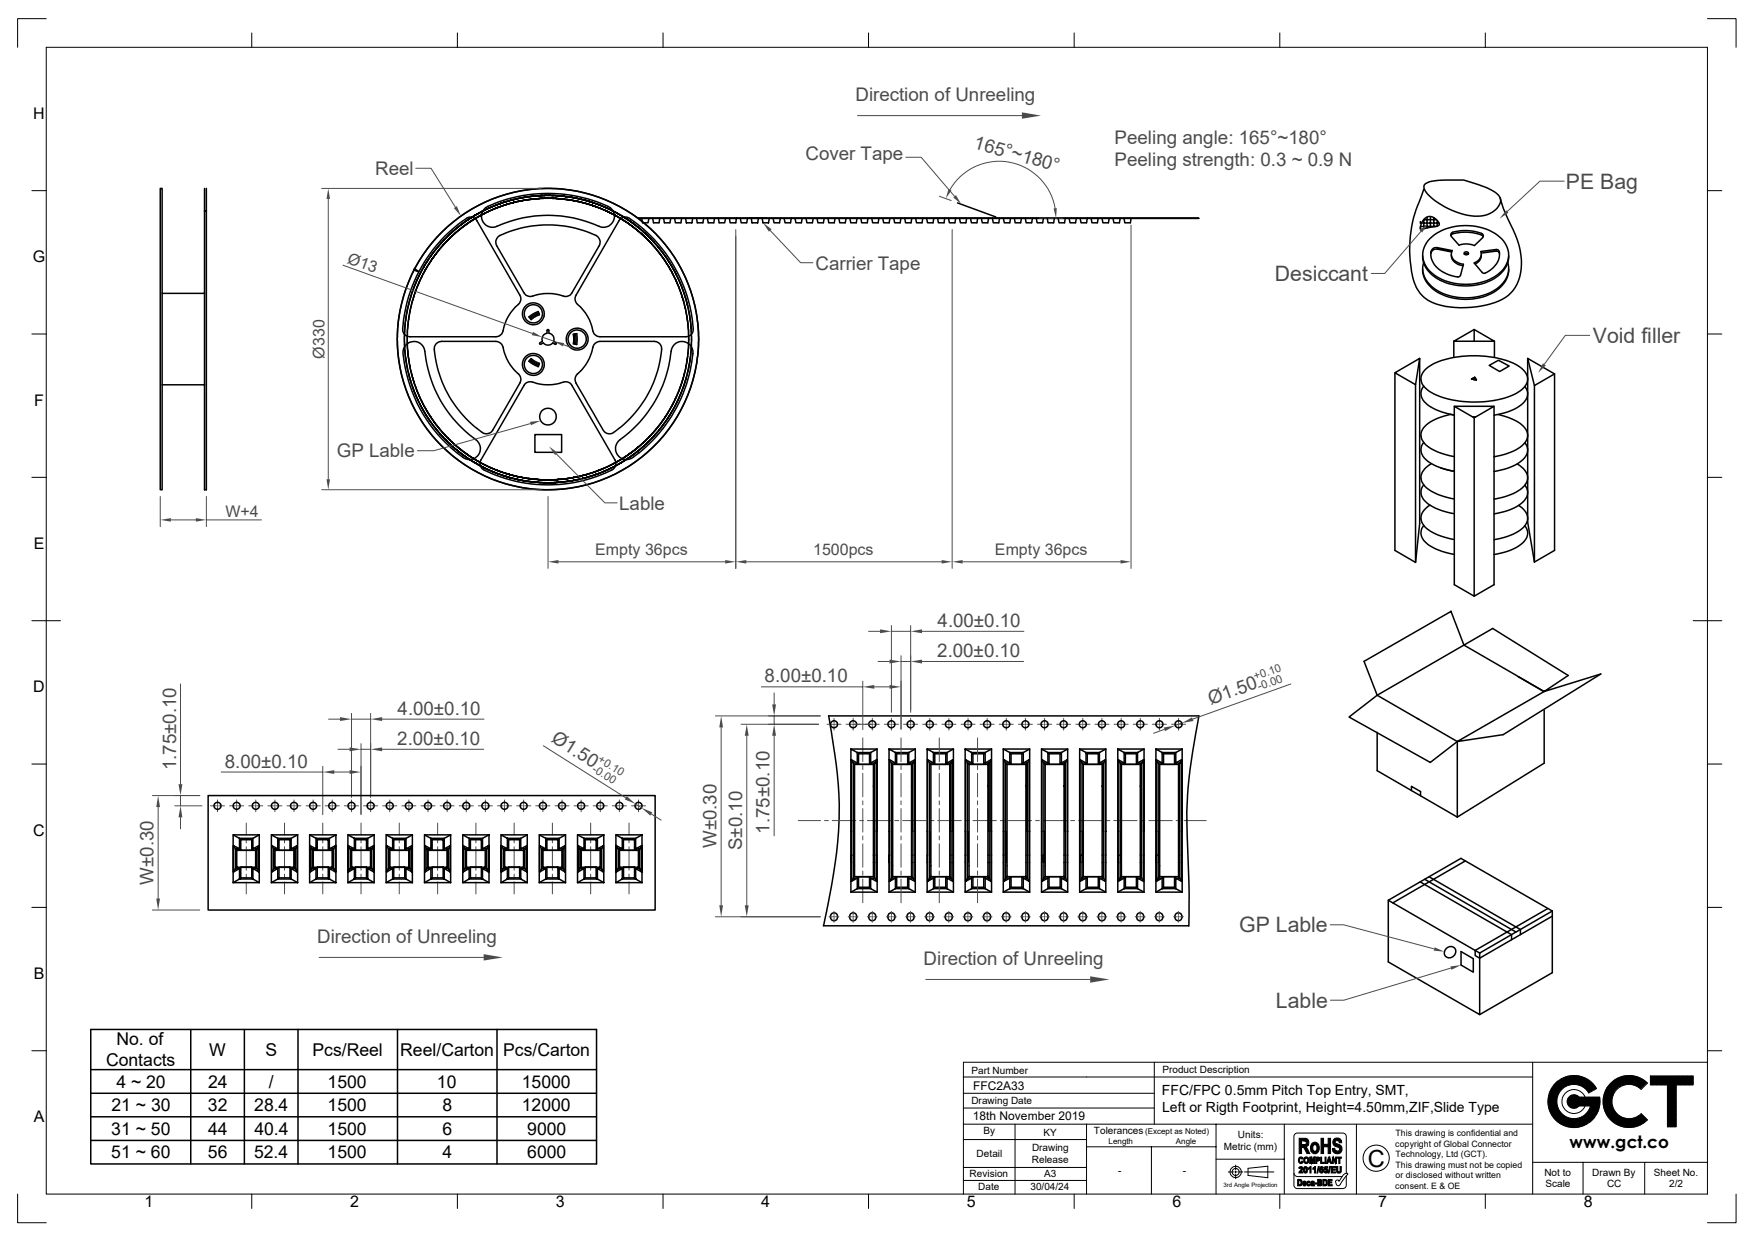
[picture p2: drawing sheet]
<svg xmlns="http://www.w3.org/2000/svg" width="297mm" height="210mm" viewBox="0 0 297 210" stroke-linecap="round" stroke-linejoin="round" font-family="sans-serif">
<defs><g id="words">
<text font-size="4" x="231.6" y="197.4">C</text>
<g font-size="3.6" fill="#4b4b4b">
<text x="265.2" y="31.9">PE Bag</text>
<text x="215.9" y="47.5">Desiccant</text>
<text x="269.7" y="58.1">Void filler</text>
<text x="209.8" y="157.7">GP Lable</text>
<text x="216" y="170.5">Lable</text>
</g>
<g font-size="3.2" fill="#4b4b4b">
<text x="144.8" y="17.1">Direction of Unreeling</text>
<text x="63.5" y="29.6">Reel</text>
<text x="136.4" y="27.1">Cover Tape</text>
<text x="164.7" y="25" transform="rotate(16 164.7 25)">165°~180°</text>
<text x="188.7" y="24.3">Peeling angle: 165°~180°</text>
<text x="188.7" y="28.1">Peeling strength: 0.3 ~ 0.9 N</text>
<text x="138.1" y="45.6">Carrier Tape</text>
<text x="57" y="77.3">GP Lable</text>
<text x="104.8" y="86.2">Lable</text>
<text x="158.8" y="106.1">4.00±0.10</text>
<text x="158.7" y="111.2">2.00±0.10</text>
<text x="129.5" y="115.5">8.00±0.10</text>
<text x="205" y="119.2" transform="rotate(-20 205 119.2)">Ø1.50</text>
<text x="67.3" y="120.9">4.00±0.10</text>
<text x="93.2" y="125.4" transform="rotate(32 93.2 125.4)">Ø1.50</text>
<text x="29.8" y="130.4" transform="rotate(-90 29.8 130.4)">1.75±0.10</text>
<text x="38.1" y="129.9">8.00±0.10</text>
<text x="67.3" y="126.1">2.00±0.10</text>
<text x="121.3" y="143.5" transform="rotate(-90 121.3 143.5)">W±0.30</text>
<text x="125.7" y="143.9" transform="rotate(-90 125.7 143.9)">S±0.10</text>
<text x="130.3" y="141.1" transform="rotate(-90 130.3 141.1)">1.75±0.10</text>
<text x="26" y="149.7" transform="rotate(-90 26 149.7)">W±0.30</text>
<text x="53.7" y="159.5">Direction of Unreeling</text>
<text x="156.4" y="163.3">Direction of Unreeling</text>
</g>
<g font-size="3">
<text x="19.7" y="176.9">No. of</text>
<text x="35.4" y="178.7">W</text>
<text x="44.9" y="178.7">S</text>
<text x="52.9" y="178.7">Pcs/Reel</text>
<text x="67.8" y="178.7">Reel/Carton</text>
<text x="85.2" y="178.7">Pcs/Carton</text>
<text x="17.9" y="180.5">Contacts</text>
<text x="19.7" y="184">4 ~ 20</text>
<text x="35.2" y="184.1">24</text>
<text x="45.5" y="184.1">/</text>
<text x="55.5" y="184">1500</text>
<text x="74" y="184">10</text>
<text x="88.4" y="184">15000</text>
<text x="18.9" y="188">21 ~ 30</text>
<text x="35.2" y="188">32</text>
<text x="43.1" y="188">28.4</text>
<text x="55.5" y="188">1500</text>
<text x="74.9" y="188">8</text>
<text x="88.4" y="188">12000</text>
<text x="18.8" y="192">31 ~ 50</text>
<text x="18.8" y="196">51 ~ 60</text>
<text x="35.2" y="196">56</text>
<text x="35.2" y="192.1">44</text>
<text x="43" y="196">52.4</text>
<text x="43.1" y="192">40.4</text>
<text x="55.5" y="192">1500</text>
<text x="55.5" y="196">1500</text>
<text x="74.9" y="192">6</text>
<text x="75" y="196">4</text>
<text x="89.3" y="192">9000</text>
<text x="89.3" y="196">6000</text>
</g>
<text font-size="2.9" x="265.8" y="194.3">www.gct.co</text>
<g font-size="2.7">
<text x="5.6" y="20.1">H</text>
<text x="5.6" y="44.4">G</text>
<text x="5.8" y="68.6">F</text>
<text x="5.7" y="92.9">E</text>
<text x="5.6" y="117.2">D</text>
<text x="5.6" y="141.4">C</text>
<text x="5.7" y="165.7">B</text>
<text x="5.7" y="189.9">A</text>
<text x="24.5" y="204.3">1</text>
<text x="59.3" y="204.3">2</text>
<text x="94.1" y="204.2">3</text>
<text x="128.9" y="204.2">4</text>
<text x="163.7" y="204.2">5</text>
<text x="198.5" y="204.2">6</text>
<text x="233.3" y="204.2">7</text>
<text x="268.2" y="204.2">8</text>
</g>
<g font-size="2.7" fill="#4b4b4b">
<text x="58.7" y="44.4" transform="rotate(20 58.7 44.4)">Ø13</text>
<text x="54.9" y="60.7" transform="rotate(-90 54.9 60.7)">Ø330</text>
<text x="38.2" y="87.4">W+4</text>
<text x="100.8" y="93.9">Empty 36pcs</text>
<text x="137.7" y="94">1500pcs</text>
<text x="168.5" y="93.9">Empty 36pcs</text>
</g>
<g font-size="2.4">
<text x="196.7" y="185.3">FFC/FPC 0.5mm Pitch Top Entry, SMT,</text>
<text x="196.8" y="188.2">Left or Rigth Footprint, Height=4.50mm,ZIF,Slide Type</text>
</g>
<g font-size="2">
<text x="164.8" y="184.4">FFC2A33</text>
<text x="164.7" y="189.6">18th November 2019</text>
</g>
<g font-size="1.9" fill="#4b4b4b">
<text x="212.6" y="115.1" transform="rotate(-20 212.6 115.1)">+0.10</text>
<text x="213.2" y="116.8" transform="rotate(-20 213.2 116.8)">-0.00</text>
<text x="100.2" y="130.4" transform="rotate(32 100.2 130.4)">-0.00</text>
<text x="101.1" y="128.8" transform="rotate(32 101.1 128.8)">+0.10</text>
</g>
<g font-size="1.7">
<text x="164.5" y="181.7">Part Number</text>
<text x="196.8" y="181.6">Product Description</text>
<text x="164.5" y="186.8">Drawing Date</text>
<text x="166.5" y="192">By</text>
<text x="185.2" y="191.9">Tolerances</text>
<text x="165.4" y="195.8">Detail</text>
<text x="174.7" y="196.8">Release</text>
<text x="174.8" y="194.8">Drawing</text>
<text x="176.7" y="192.2">KY</text>
<text x="207.2" y="194.5">Metric (mm)</text>
<text x="209.6" y="192.6">Units:</text>
<text x="164.2" y="199.2">Revision</text>
<text x="165.6" y="201.4">Date</text>
<text x="174.5" y="201.4">30/04/24</text>
<text x="176.8" y="199.2">A3</text>
<text x="189.4" y="198.7">-</text>
<text x="200.3" y="198.7">-</text>
<text x="261.5" y="199">Not to</text>
<text x="261.7" y="200.9">Scale</text>
<text x="269.6" y="199">Drawn By</text>
<text x="272.1" y="200.9">CC</text>
<text x="280" y="199">Sheet No.</text>
<text x="282.6" y="200.9">2/2</text>
</g>
<g font-size="1.5">
<text x="236.3" y="194">copyright of Global Connector</text>
<text x="236.3" y="192.2">This drawing is confidential and</text>
<text x="236.3" y="195.8">Technology, Ltd (GCT).</text>
<text x="236.3" y="197.6">This drawing must not be copied</text>
<text x="236.3" y="201.2">consent. E &amp; OE</text>
<text x="236.3" y="199.4">or disclosed without written</text>
</g>
<g font-size="1.4">
<text x="193.9" y="191.9">(Except as Noted)</text>
<text x="187.7" y="193.6">Length</text>
<text x="199.1" y="193.6">Angle</text>
</g>
<text font-size="1" x="207.2" y="200.9">3rd Angle Projection</text>
</g></defs>
<g fill="none" stroke="#000" stroke-width=".25">
<path d="M27.1 31.9h.4v51h-.4zM34.6 31.9v51h.3v-51M34.6 35.7h.3M75.3 39.9l3.1-2.5a1.64 1.64 0 0 1 2.2-.3l7.4 12.9a1.51 1.51 0 0 1-.7 1.9l-.1 .1a7.3 7.3 0 0 0-2 3.7 1.28 1.28 0 0 1-1.2 1.3h-14.6a1.23 1.23 0 0 1-1.2-1.3v-.2a24.5 24.5 0 0 1 7.1-15.6zM75.8 40h.1M75.8 39.9v.1M75.9 39.9l-.1 .1M75.9 39.8v.1M76 39.8l-.1 .1M76 39.8h.1M76 39.7v.1M76.1 39.7h.1"/>
<path d="M76.2 39.6h.1M76.2 39.6l-.1 .1M76.3 39.5l-.1 .1M76.3 39.5h.1M76.4 39.4l-.1 .1M76.4 39.4h.1M76.5 39.4h-.1M76.5 40h.1M76.5 39.4h.1M76.5 39.3h.1M76.5 39.9v.1M76.6 39.2h.1"/>
<path d="M76.6 39.9h-.1M76.6 39.8v.1M76.7 39.1v.1M76.7 39.2h-.1M76.7 39.8l-.1 .1M76.7 39.8h.1M76.8 39.7l-.1 .1M76.8 39.1h.1M76.8 39.7h.1M76.8 39v.1M76.9 39h.1M76.9 39.6l-.1 .1"/>
<path d="M76.9 38.9v.1M77 38.9l-.1 .1M77 39.5h.1M77 38.9h.1M77 39.6h-.1M77 38.8v.1M77.1 39.4v.1M77.1 38.8h-.1M77.1 39.4h.1M77.2 39.4h.1M77.2 39.3h.1M77.3 38.7h-.1"/>
<path d="M77.3 39.3h-.1M77.3 38.6v.1M77.3 39.2h.1M77.3 38.6h.1M77.4 38.6h-.1M77.4 39.2h-.1M77.4 38.6h.1M77.4 39.2h.1M77.4 38.5h.1M77.4 39.1h.1M77.5 39.1h.1M77.5 38.4v.1"/>
<path d="M77.6 38.4l-.1 .1M77.6 39l-.1 .1M77.6 39h.1M77.6 38.3v.1M77.7 38.3v.1M77.7 38.9v.1M77.7 38.3h.1M77.7 38.9h.1M77.8 38.8h.1M77.8 38.2l-.1 .1M77.8 38.9h.1M77.8 38.2h.1"/>
<path d="M77.9 38.8h-.1M77.9 38.2h.1M77.9 38.7v.1M77.9 38.7h.1M78 38.1l-.1 .1M78 38.7h.1M78 38.6v.1M78.1 38.6v.1M78.1 38l-.1 .1M78.1 38h.1M78.1 38.6h.1M78.2 38.5h.1"/>
<path d="M78.2 37.9v.1M78.2 37.9h.1M78.3 38.5h.1M78.3 37.9h.1M78.4 37.8l-.1 .1M78.4 38.4l-.1 .1M78.4 37.8h.1M78.4 38.3v.1M78.4 37.7v.1M78.4 37.7h.1M78.5 38.3h-.1M78.5 37.7h.1"/>
<path d="M78.5 38.3h.1M78.6 38.2v.1M78.6 37.6h-.1M78.6 38.2h.1M78.7 37.6h-.1M78.7 38.2h-.1M78.7 37.6h.1M78.7 38.2h.1M78.7 38.1v.1M78.7 37.5h.1M78.7 38.1h.1M78.8 37.5h.1"/>
<path d="M78.8 38.1h.1M78.9 37.4h.1M78.9 38v.1M78.9 38h.1M79 37.9l-.1 .1M79 37.3l-.1 .1M79 37.9v.1M79 37.3h.1M79.1 37.9h.1M79.1 37.3h.1M79.2 37.8l-.1 .1M79.2 37.2l-.1 .1"/>
<path d="M79.2 37.8h.1M79.2 37.2h.1M79.3 37.7l-.1 .1M79.3 37.2h.1M79.3 37.7h.1M79.4 37.1h-.1M79.4 37.7h.1M79.4 37.6h.1M79.4 37.1h.1M79.4 37h.1M79.5 37.6h-.1M79.5 37h.1"/>
<path d="M79.5 37.6h.1M79.5 37.5v.1M79.6 37.5v.1M79.6 37.5h.1M79.6 36.9l-.1 .1M79.7 36.9h.1M79.7 37.4v.1M79.7 37.4h.1M79.8 36.9h-.1M79.8 37.4h.1M79.8 36.8v.1M79.8 36.8h.1"/>
<path d="M79.9 37.3l-.1 .1M79.9 36.8h.1M79.9 37.3h.1M80 36.7l-.1 .1M80 37.3h.1M80 36.7h.1M80.1 37.2l-.1 .1M80.1 36.6l-.1 .1M80.1 36.6h.1M80.1 37.2h.1M80.2 36.6h.1M80.2 37.2h.1"/>
<path d="M80.3 36.5l-.1 .1M80.3 37.1h-.1M80.3 37.1h.1M80.3 36.5h.1M80.4 36.5h.1M80.4 37l-.1 .1M80.4 36.4v.1M80.5 36.4h.1M80.5 37h-.1M80.5 36.9v.1M80.6 36.3v.1M80.6 36.9h-.1"/>
<path d="M80.6 36.8v.1M80.7 36.3h-.1M80.7 36.3h.1M80.7 36.8h.1M80.8 36.8h.1M80.8 36.2v.1M80.9 36.8h-.1M80.9 36.7v.1M80.9 36.2h-.1M80.9 36.7h.1M80.9 36.2h.1M81 36.1h.1"/>
<path d="M81 36.7h.1M81 36.6v.1M81.1 36.6l-.1 .1M81.1 36.1h-.1M81.1 36.6h.1M81.1 36.1h.1M81.2 36l-.1 .1M81.2 36h.1M81.2 36.6h-.1M81.3 36.5h-.1M81.3 36h.1M81.3 36.5h.1"/>
<path d="M81.4 35.9l-.1 .1M81.4 36.5h-.1M81.4 36.4v.1M81.4 35.9h.1M81.5 36.4h.1M81.6 36.3h.1M81.6 35.8h-.1M81.6 35.8h.1M81.7 36.3h-.1M81.7 35.7l-.1 .1M81.7 35.7v.1M81.7 36.2v.1"/>
<path d="M81.8 35.7l-.1 .1M81.8 36.2h.1M81.8 35.7h.1M81.9 36.2h.1M81.9 35.6h.1M81.9 36.1v.1M82 35.6h.1M82 35.6l-.1 .1M82 36.1h.1M82 35.5v.1M82.1 35.5v.1M82.1 36.1h-.1"/>
<path d="M82.1 36.1h.1M82.1 35.5h.1M82.1 35.2l.6-.3a24.1 24.1 0 0 1 20.7 .3 1.88 1.88 0 0 1 .2 2.6 1.88 1.88 0 0 1-2.5 .3 21.8 21.8 0 0 0-17.5 .3 1.86 1.86 0 0 1-1.9-1 1.86 1.86 0 0 1 .4-2.2zM82.1 36v.1M82.2 35.5h.1M82.2 36v.1M82.2 36h.1M82.3 35.5h-.1M82.3 36h.1M82.3 35.4v.1M82.4 36h-.1M82.4 35.9h.1"/>
<path d="M82.4 35.4h.1M82.5 35.4h-.1M82.5 35.3v.1M82.5 35.9h.1M82.5 35.3h.1M82.6 35.8v.1M82.6 35.3h.1M82.6 35.8h.1M82.7 35.2v.1M82.7 35.8h.1M82.8 35.8h-.1M82.8 35.2h.1"/>
<path d="M82.8 35.7v.1M82.9 35.1l-.1 .1M82.9 35.7h.1M83 35.1h-.1M83 35.7h.1M83 35.6v.1M83 35.1h.1M83.1 35.6h-.1M83.1 35.1h-.1M83.1 35.6h.1M83.2 35.1h-.1M83.2 35v.1"/>
<path d="M83.3 35.5l-.1 .1M83.3 35.5h.1M83.3 35h-.1M83.4 35.5h-.1M83.4 34.9l-.1 .1M83.4 35.5h.1M83.4 35.4h.1M83.4 34.9v.1M83.5 34.9h.1M83.5 35.4h.1M83.6 35.4h.1M83.6 34.8l-.1 .1"/>
<path d="M83.7 35.4h-.1M83.7 35.3v.1M83.7 34.8l-.1 .1M83.7 35.3h.1M83.8 35.3h.1M83.8 34.8h.1M83.9 34.8h-.1M83.9 34.7h.1M83.9 35.2v.1M83.9 34.7v.1M83.9 35.2h.1M84 34.7h.1"/>
<path d="M84 35.2h.1M84.1 34.7h.1M84.1 35.2h.1M84.1 35.1h.1M84.2 34.7h-.1M84.2 34.6h.1M84.3 34.6h.1M84.3 35.1l-.1 .1M84.3 35.1h.1M84.4 34.5l-.1 .1M84.4 40l.3-.2a19.2 19.2 0 0 1 16.5 .2 1.27 1.27 0 0 1 .3 1.6l-4.7 8a1.53 1.53 0 0 1-2 .3h-.1a7.6 7.6 0 0 0-3.8 0l-.3 .1a1.41 1.41 0 0 1-1.9-.4l-4.6-8.1a1.24 1.24 0 0 1 .3-1.5zM84.4 35v.1"/>
<path d="M84.5 35.1h.1M84.5 34.5l-.1 .1M84.5 34.5h.1M84.5 35h.1M84.6 34.5h.1M84.6 35h.1M84.7 34.4v.1M84.7 34.9l-.1 .1M84.7 34.9h.1M84.8 34.4l-.1 .1M84.8 34.9h.1M84.8 34.4h.1"/>
<path d="M84.9 34.4h.1M84.9 34.9h.1M85 34.3h.1M85 34.9h.1M85 34.8h.1M85.1 34.3h.1M85.1 34.8h-.1M85.2 34.8h.1M85.2 34.3h.1M85.3 34.2v.1M85.3 34.8h-.1M85.3 34.7v.1"/>
<path d="M85.4 34.2h.1M85.4 34.7h.1M85.5 34.2h.1M85.5 34.7h.1M85.6 34.1l-.1 .1M85.6 34.1v.1M85.6 34.7h.1M85.7 34.6l-.1 .1M85.7 34.1h.1M85.7 34.6h.1M85.8 34.1h-.1M85.8 34.6h.1"/>
<path d="M85.9 34.1h-.1M85.9 34.1h.1M85.9 34.5l-.1 .1M85.9 34.6h.1M85.9 34v.1M86 34.5h.1M86 34v.1M86 34h.1M86.1 34h.1M86.1 34.5h.1M86.2 34h.1M86.2 34.4v.1"/>
<path d="M86.3 33.9v.1M86.3 34.4l-.1 .1M86.3 34.4h.1M86.4 34.4h.1M86.4 33.9h-.1M86.5 34.4h-.1M86.5 33.9h.1M86.5 34.4h.1M86.6 33.9h.1M86.6 34.4h.1M86.6 34.3v.1M86.7 33.8v.1"/>
<path d="M86.7 34.3l-.1 .1M86.7 33.9h.1M86.7 34.3h.1M86.7 33.8h.1M86.8 33.8h.1M86.8 34.3h-.1M86.8 34.3h.1M86.9 34.3h.1M86.9 33.8h.1M87 34.3h-.1M87 33.7v.1M87 34.3h.1"/>
<path d="M87 33.8h.1M87 34.2v.1M87.1 34.2h.1M87.1 33.7v.1M87.1 33.7h.1M87.2 34.2l-.2 .1M87.2 34.2h.1M87.2 33.7h.1M87.3 33.7h-.1M87.3 33.7h.1M87.3 34.2h.1M87.4 33.7h.1"/>
<path d="M87.4 34.1v.1M87.5 33.6l-.1 .1M87.5 33.6h.1M87.6 34.1h-.1M87.6 34.1h.1M87.7 34.1h.1M87.7 33.6h-.1M87.7 33.6h.1M87.8 34.1h.1M87.8 33.6h.1M87.8 34v.1M88 33.5l-.1 .1"/>
<path d="M88 34l-.1 .1M88 34h.1M88 33.5v.1M88.1 33.5h.1M88.1 34h-.1M88.1 34h.1M88.2 34h.1M88.2 33.5h.1M88.3 33.5h.1M88.3 34h.1M88.4 34h.1M88.4 33.5h.1"/>
<path d="M88.4 33.4v.1M88.4 33.9v.1M88.5 33.9v.1M88.5 33.4v.1M88.5 33.4h.1M88.6 33.4h.1M88.6 33.9h-.1M88.7 33.9h.1M88.7 33.4h.1M88.8 33.4h.1M88.8 33.9h.1M88.9 33.4h-.1"/>
<path d="M88.9 33.9h.1M88.9 33.4h.1M89 33.4h.1M89 33.8l-.1 .1M89 33.9h.1M89 33.3v.1M89 33.8v.1M89.1 33.9h.1M89.1 33.3v.1M89.1 33.8h.1M89.1 33.3h.1M89.2 33.3h.1"/>
<path d="M89.2 33.8h.1M89.3 33.3h.1M89.3 33.8h-.1M89.3 33.8h.1M89.4 33.8h.1M89.4 33.3h.1M89.5 33.8h.1M89.6 33.3h-.1M89.6 33.3h.1M89.6 33.7l-.1 .1M89.6 33.7v.1M89.7 33.8h.1"/>
<path d="M89.7 33.3h.1M89.7 33.7v.1M89.8 33.2l-.1 .1M89.8 33.7v.1M89.8 33.7h.1M89.9 33.7h.1M89.9 33.2l-.1 .1M89.9 33.2v.1M89.9 33.2h.1M90 33.7h.1M90 33.2h.1M90.1 33.7h.1"/>
<path d="M90.1 33.2h.1M90.2 33.2h-.1M90.2 33.2h.1M90.2 33.7h.1M90.3 33.2h-.1M90.3 33.7h.1M90.3 33.2h.1M90.4 33.2h.1M90.4 33.7h.1M90.4 33.6v.1M90.5 33.7h.1M90.5 33.2h.1"/>
<path d="M90.5 33.6v.1M90.6 33.2h.1M90.6 33.6l-.1 .1M90.6 33.6h.1M90.7 33.2h.1M90.7 33.6h.1M90.8 33.2h-.1M90.8 33.6h.1M90.8 33.2h.1M90.9 33.1v.1M90.9 33.2h.1M90.9 33.6h.1"/>
<path d="M91 33.2h.1M91 33.1v.1M91 33.6h.1M91.1 33.6h.1M91.1 33.1v.1M91.2 33.1h-.1M91.2 33.6h.1M91.2 33.1h.1M91.3 33.6h-.1M91.3 33.6h.1M91.3 33.1h.1M91.4 33.1h.1"/>
<path d="M91.4 33.6h.1M91.5 33.6h.1M91.5 33.1h.1M91.6 33.6h.1M91.7 33.1h-.1M91.7 33.6h.1M91.7 33.1h.1M91.8 33.1h.1M91.8 33.6h.1M91.9 33.1h.1M92 33.1h.1M92 33.6h.1"/>
<path d="M92.1 33.5v.1M92.1 33.1h.1M92.1 33.5h.1M92.2 33.1h.1M92.2 33.5l.1 .1M92.3 33.1h.1M92.3 33.6h.1M92.4 33v.1M92.4 33.5v.1M92.4 33.1h.1M92.5 33.1h.1M92.5 33.5v.1"/>
<path d="M92.5 33.5l.1 .1M92.6 33v.1M92.6 33.5h.1M92.6 33.1h.1M92.7 33.1h.1M92.7 33.5h.1M92.8 33.1h.1M92.8 33.5h.1M92.8 33.5l.1 .1M92.8 33v.1M92.9 33v.1M92.9 33.5h.1"/>
<path d="M92.9 33.1h.1M93 33.1h.1M93 33.5v.1M93 33v.1M93.1 33.5h.1M93.1 33.1h.1M93.1 33v.1M93.2 33.6h.1M93.2 33.1h.1M93.3 33v.1M93.3 33.6h.1M93.3 33.1h.1"/>
<path d="M93.4 33.5h.1M93.4 33.1h.1M93.5 33.5h.1M93.5 33.1h.1M93.5 33.6h.1M93.6 33.6h.1M93.6 33.1h.1M93.7 33.1h.1M93.7 33.6h-.1M93.7 33.6h.1M93.8 33.6h.1M93.8 33.1h.1"/>
<path d="M93.9 33.1h.1M93.9 33.6h.1M94 33.1h.1M94 33.6h.1M94.1 33.1h.1M94.1 33.6h.1M94.2 33.1h.1M94.2 33.6h.1M94.3 33.1h-.1M94.3 33.6h.1M94.3 33.1h.1M94.4 33.1h.1"/>
<path d="M94.4 33.6h.1M94.5 33.6h.1M94.5 33.1h.1M94.5 33.1v.1M94.5 33.2h.1M94.6 33.6h.1M94.6 33.1v.1M94.6 33.2h.1M94.7 33.1v.1M94.7 33.2h.1M94.7 33.6h.1M94.8 33.6h.1"/>
<path d="M94.8 33.2h.1M94.9 33.2h.1M94.9 33.6h.1M95 33.2h.1M95 33.6v.1M95 33.7h.1M95.1 33.2h.1M95.1 33.6v.1M95.2 33.6v.1M95.2 33.7h.1M95.3 33.2h.1M95.3 33.7h.1"/>
<path d="M95.4 33.2h.1M95.4 33.7h.1M95.5 33.2h.1M95.5 33.7h.1M95.6 33.2h.1M95.6 33.7h-.1M95.6 33.2l.1 .1M95.6 33.7h.1M95.7 33.7h.1M95.7 33.2l.1 .1M95.8 33.7h.1M95.8 33.7v.1"/>
<path d="M95.8 33.3h.1M95.9 33.8h.1M95.9 33.3h.1M96 33.3h.1M96 33.7h.1M96.1 33.3h.1M96.1 33.8h.1M96.2 33.8h.1M96.2 33.3h.1M96.3 33.3h.1M96.3 33.8h.1M96.4 33.8h.1"/>
<path d="M96.4 33.3h.1M96.5 33.3l.1 .1M96.5 33.8h.1M96.5 33.8v.1M96.5 33.9h.1M96.6 33.3v.1M96.6 33.4h.1M96.7 33.4h.1M96.7 33.9h.1M96.8 33.4h.1M96.8 33.9h.1M96.9 33.4h.1"/>
<path d="M96.9 33.9h.1M97 33.4h.1M97 33.9h.1M97 33.9l.1 .1M97.1 33.4h.1M97.1 33.5h.1M97.1 33.9v.1M97.2 34h.1M97.2 33.4v.1M97.3 33.5h.1M97.3 34h.1M97.4 34h.1"/>
<path d="M97.4 33.5h.1M97.5 34h.1M97.5 33.5h.1M97.6 34h.1M97.6 33.6h.1M97.6 34v.1M97.6 33.5l.1 .1M97.7 34.1h.1M97.7 33.6h.1M97.8 34.1h.1M97.8 33.6h.1M97.9 33.6h.1"/>
<path d="M98 34.1h-.1M98 34.1h.1M98 33.6h.1M98.1 34.1h.1M98.1 34.1l.1 .1M98.1 33.6v.1M98.1 33.7h.1M98.2 33.7h.1M98.2 34.1v.1M98.3 34.2h-.1M98.3 34.2h.1M98.3 33.7h.1"/>
<path d="M98.4 34.2h.1M98.4 33.7h.1M98.4 33.7l.1 .1M98.5 33.7h.1M98.5 34.2v.1M98.5 34.3h.1M98.6 33.8h.1M98.6 34.3h.1M98.7 34.3h.1M98.7 33.8h.1M98.8 33.8h.1M98.8 34.3h.1"/>
<path d="M98.8 33.8v.1M98.8 33.9h.1M98.9 33.9h.1M98.9 34.3h.1M98.9 34.3v.1M99 34.3v.1M99 33.9h.1M99 34.4h.1M99.1 33.9h.1M99.1 34.4h.1M99.2 33.9h.1M99.2 34.4h.1"/>
<path d="M99.3 34.4v.1M99.3 33.9v.1M99.3 34h.1M99.3 34.5h.1M99.4 34h.1M99.4 34.5h.1M99.5 34h.1M99.5 34.5h.1M99.5 34.5l.1 .1M99.6 34h.1M99.6 34.1h.1M99.6 34.6h.1"/>
<path d="M99.7 34v.1M99.7 34.6h.1M99.8 34.1h.1M99.8 34.6h.1M99.8 34.6l.1 .1M99.9 34.1h.1M99.9 34.7h.1M100 34.1v.1M100 34.7h.1M100 34.2h.1M100.1 34.7h.1M100.1 34.2h.1"/>
<path d="M100.2 34.2v.1M100.2 34.7h.1M100.3 34.2v.1M100.3 34.7v.1M100.3 34.3h.1M100.3 34.8h.1M100.4 34.3h.1M100.4 34.8h.1M100.5 34.3h.1M100.5 34.8h.1M100.6 34.3h.1M100.6 34.8v.1"/>
<path d="M100.6 34.9h.1M100.6 34.4h.1M100.7 34.9h.1M100.7 34.4h.1M100.8 34.4h.1M100.8 34.9h.1M100.8 34.4v.1M100.9 34.5h.1M100.9 35h.1M100.9 34.4v.1M101 34.5h.1M101 35h.1"/>
<path d="M101 35l.1 .1M101.1 34.5h.1M101.1 35.1h.1M101.2 34.6h.1M101.2 35v.1M101.2 35.1h.1M101.3 34.6h.1M101.3 35.1h.1M101.4 35.1l.1 .1M101.4 34.6h.1M101.4 34.6v.1M101.5 34.7h.1"/>
<path d="M101.5 35.2h.1M101.6 34.7h.1M101.6 35.2h.1M101.7 34.7v.1M101.7 35.2v.1M101.7 34.8h.1M101.7 35.3h.1M101.8 34.8h.1M101.8 35.3h.1M101.9 34.8h-.1M101.9 34.8h.1M101.9 35.3v.1"/>
<path d="M101.9 35.4h.1M101.9 34.8v.1M102 35.4h.1M102 34.9h.1M102.1 34.9h.1M102.1 35.4h.1M102.1 35.5h.1M102.1 34.9l.1 .1M102.2 35.5h.1M102.2 35h.1M102.3 35h.1M102.3 35.5h.1"/>
<path d="M102.4 35.6h.1M102.4 35.1h.1M102.4 35h.1M102.4 35v.1M102.5 35.6h.1M102.5 35.1h.1M102.5 35.6l.1 .1M102.6 35.1h.1M102.6 35.6v.1M102.6 35.7h.1M102.6 35.1v.1M102.6 35.1l.1 .1"/>
<path d="M102.7 35.7h.1M102.7 35.2h.1M102.8 35.2h.1M102.8 35.7v.1M102.8 35.2l.1 .1M102.8 35.8h.1M102.9 35.8h.1M102.9 35.3h.1M103 35.8h.1M103 35.3h.1M103 35.8v.1M103 35.9h.1"/>
<path d="M103 35.3l.1 .1M103.1 35.4h.1M103.1 35.9l.1 .1M103.2 35.4h.1M103.2 36h.1M103.3 35.4h.1M103.3 36h.1M103.3 35.5h.1M103.4 35.5h.1M103.4 36v.1M103.4 36.1h.1M103.5 35.5v.1"/>
<path d="M103.5 36.1h.1M103.6 35.6h.1M103.6 36.1v.1M103.7 35.6v.1M103.7 36.2h.1M103.7 35.7h.1M103.8 36.2h-.1M103.8 35.7h.1M103.8 36.2h.1M103.8 36.2l.1 .1M103.8 35.8h.1M103.9 35.8h.1"/>
<path d="M103.9 36.3h.1M104 35.8h.1M104 36.3v.1M104 35.8l.1 .1M104.1 36.4h.1M104.1 35.8v.1M104.1 35.9h.1M104.2 35.9h.1M104.2 36.4v.1M104.2 35.9l.1 .1M104.2 36.5h.1M104.3 36h.1"/>
<path d="M104.3 36.5h.1M104.3 36.5l.1 .1M104.4 36h.1M104.4 36.5v.1M104.4 36v.1M104.4 36.6h.1M104.5 36v.1M104.5 36.6h.1M104.5 36.6l.1 .1M104.5 36.1h.1M104.6 36.1h.1M104.6 36.7h.1"/>
<path d="M104.6 36.1v.1M104.7 36.2h.1M104.7 36.7h.1M104.7 36.8h.1M104.8 36.8h.1M104.8 36.2l.1 .1M104.9 36.3h.1M104.9 36.9h.1M105 36.9h.1M105 36.3h.1M105 37.1a1.32 1.32 0 0 1 1.9 .1 24.3 24.3 0 0 1 10.5 18.8 1.24 1.24 0 0 1-1.3 1h-14.5a1.64 1.64 0 0 1-1.4-1.7 7.5 7.5 0 0 0-1.9-3.3l-.2-.2a1.41 1.41 0 0 1-.6-1.8zM105 36.4h.1"/>
<path d="M105.1 36.9v.1M105.1 36.4h.1M105.1 36.5h.1M105.1 37h.1M105.2 37h.1M105.2 37v.1M105.2 36.5h.1M105.3 36.5h.1M105.3 37.1h.1M105.3 36.6h.1M105.4 37.1l.1 .1M105.4 36.6h.1"/>
<path d="M105.5 36.6h.1M105.5 36.6v.1M105.5 37.2v.1M105.5 36.7h.1M105.6 37.3h.1M105.6 36.7h.1M105.6 36.7v.1M105.7 36.8h.1M105.7 37.3v.1M105.7 37.4h.1M105.8 36.8h.1M105.8 37.4h.1"/>
<path d="M105.8 36.9h.1M105.9 36.9l.1 .1M105.9 36.9h.1M105.9 37.4v.1M105.9 37.5h.1M106 37.5h.1M106 36.9v.1M106 37.5v.1M106 37h.1M106 37.6h.1M106.1 37.6h.1M106.1 37v.1"/>
<path d="M106.2 37.1h.1M106.2 37.6h.1M106.2 37.7h.1M106.2 37.2h.1M106.3 37.7v.1M106.3 37.2h.1M106.4 37.2h.1M106.4 37.8h.1M106.4 37.8v.1M106.4 37.2v.1M106.4 37.3h.1M106.5 37.9h.1"/>
<path d="M106.5 37.9l.1 .1M106.6 37.3h.1M106.6 37.4h.1M106.6 37.9v.1M106.6 38h.1M106.7 38h.1M106.7 37.4h.1M106.7 37.4v.1M106.7 38.1h.1M106.7 37.5h.1M106.8 38.1h.1M106.8 37.5h.1"/>
<path d="M106.8 37.5v.1M106.8 38.1l.1 .1M106.9 37.6h.1M106.9 38.2h.1M106.9 38.2l.1 .1M107 37.6h.1M107 37.6l.1 .1M107 38.3h.1M107.1 38.3v.1M107.1 37.7l.1 .1M107.2 38.3v.1M107.2 38.4h.1"/>
<path d="M107.2 38.4l.1 .1M107.3 37.8v.1M107.3 37.9h.1M107.3 38.5h.1M107.3 38.5l.1 .1M107.4 37.9h.1M107.4 38h.1M107.4 38.6h.1M107.5 38.6h.1M107.5 38.6l.1 .1M107.5 38v.1M107.5 38l.1 .1"/>
<path d="M107.6 38.7h.1M107.6 38.7l.1 .1M107.6 38.1h.1M107.6 38.1l.1 .1M107.7 38.1v.1M107.7 38.8h.1M107.8 38.2v.1M107.8 38.9h.1M107.8 38.8h.1M107.8 38.3h.1M107.9 38.3h.1M107.9 38.9v.1"/>
<path d="M107.9 38.3v.1M107.9 38.4h.1M107.9 39h.1M108 39v.1M108 38.4h.1M108 36.9h95M108 39h.1M108.1 38.5h.1M108.1 39.1h.1M108.1 39.1v.1M108.1 37h94.9M108.1 38.5v.1"/>
<path d="M108.1 39.2h.1M108.2 38.6h.1M108.2 39.2h.1M108.2 39.3h.1M108.3 38.6v.1M108.3 38.7h.1M108.3 39.3h.1M108.3 39.3l.1 .1M108.4 38.7h.1M108.4 38.7l.1 .1M108.4 39.4h.1M108.5 38.8h.1"/>
<path d="M108.5 39.4v.1M108.5 38.8l.1 .1M108.5 39.5h.1M108.6 39.5h.1M108.6 38.9h.1M108.6 39.6h.1M108.6 38.9v.1M108.6 39.6l.2 .1M108.6 39h.1M108.7 37l.1 .7h.9l.2-.7M108.7 39h.1M108.8 39h.1"/>
<path d="M108.8 39.1h.1M108.8 39.7l.1 .1M108.8 39.7h.1M108.9 39.1v.1M108.9 39.2h.1M108.9 39.8h.1M108.9 39.8l.1 .1M109 39.2l.1 .1M109 39.9h.1M109.1 39.9v.1M109.1 40h.1M109.1 39.3v.1"/>
<path d="M109.1 39.4h.1M109.2 39.4h.1M109.2 39.4v.1M109.2 39.5h.1M109.3 39.5v.1M109.3 39.5l.1 .1M109.4 39.6h.1M109.4 39.7h.1M109.5 39.7h.1M109.5 39.7l.1 .1M109.6 39.9h.1M109.6 39.8h.1"/>
<path d="M109.7 39.9l.1 .2M109.7 39.9h.1M110.5 37l.2 .7h.9l.1-.7M112.4 37l.1 .7h.9l.2-.7M114.2 37l.2 .7h.9l.1-.7M116.1 37l.1 .7h1l.1-.7M117.9 37l.2 .7h.9l.1-.7M119.8 37l.1 .7h1l.1-.7M121.6 37l.2 .7h.9l.2-.7M123.5 37l.1 .7h1l.1-.7M125.4 37l.1 .7h.9l.2-.7M127.2 37l.1 .7h1l.1-.7"/>
<path d="M129.1 37l.1 .7h.9l.2-.7M162.1 34.3l6.5 2.4v.2h-.1M27.5 49.6h7.1M68.5 57v.3M68.5 57.3v.2M68.5 57.5v.2M68.5 57.8v.3M68.5 56.4h.1M68.5 56.5h.1M68.5 56.5v.3M68.5 56.8v.2M68.5 58.2h.1"/>
<path d="M68.5 58.2v.1M68.5 58.3v.2M68.5 56v.1M68.5 56.1v.3M68.5 58.5v.1M68.5 58.6v.1M68.5 58.7v.1M68.5 58.8v.3M68.5 55.5v.1M68.5 55.6v.1M68.5 55.7v.3M68.5 59.1v.1"/>
<path d="M68.5 59.3h.1M68.6 59.3v.2M68.6 55.1v.1M68.6 55.2l-.1 .3M68.6 59.5v.2M68.6 55h.1M68.6 54.8v.2M68.6 59.7v.2M68.6 59.9v.1M68.6 54.5v.1M68.6 54.6v.1M68.6 54.8h.1"/>
<path d="M68.7 54.3v.1M68.7 54.4l-.1 .1M68.7 54.3h.1M68.7 54.1v.2M68.7 53.9v.2M68.7 58.4a1.91 1.91 0 0 1 2.2-.4 1.91 1.91 0 0 1 1.1 1.8 21.3 21.3 0 0 0 8.9 14.9 1.89 1.89 0 0 1-.3 2.7 1.89 1.89 0 0 1-2.7-.4l-.5-.4a24.5 24.5 0 0 1-9.2-17.1l.2-.7zM68.7 53.6v.3M68.8 53.5v.1M68.8 53.4h.1M68.8 53.5h.1M68.8 53.2v.2M68.9 53.1l-.1 .1"/>
<path d="M68.9 52.9v.1M68.9 52.8h.1M68.9 52.9h.1M68.9 52.7v.1M69 52.6l-.1 .1M69 56.9h.1M69 57v.3M69 57.3v.3M69 57.6v.2M69 57.8v.2M69 52.5h.1M69 52.4v.1"/>
<path d="M69 55.9v.1M69 56v.2M69 56.2v.2M69 56.4v.1M69 56.5v.4M69 58.1v.2M69 58.3v.3M69 58.6h.1M69 58.7h.1M69 58.7v.3M69 58v.1M69 55.7v.1"/>
<path d="M69 59v.1M69 55.6v.1M69 59.1v.3M69 52.1v.3M69 55.3v.2M69 59.4v.1M69 59.5h.1M69.1 52v.1M69.1 55.1v.1M69.1 55.2l-.1 .1M69.1 59.6v.3M69.1 59.5v.1"/>
<path d="M69.1 51.9v.1M69.1 54.8v.3M69.1 59.9h.1M69.1 60h.1M69.1 54.7v.1M69.1 51.8v.1M69.1 54.4v.3M69.1 54.4h.1M69.2 51.7l-.1 .1M69.2 54.3h.1M69.2 54.3v.1M69.2 51.6v.1"/>
<path d="M69.2 51.4v.1M69.2 51.5v.1M69.2 53.9h.1M69.2 54v.2M69.2 51.3v.1M69.3 53.5v.1M69.3 53.6l-.1 .3M69.3 53.4v.1M69.3 51.1h.1M69.3 51.1l-.1 .2M69.3 50.8v.3M69.3 53v.2"/>
<path d="M69.3 53.2v.2M69.4 50.7v.1M69.4 50.6v.1M69.4 52.6v.1M69.4 52.7v.3M69.4 50.5v.1M69.4 52.5v.1M69.5 52.4l-.1 .1M69.5 52.4h.1M69.5 50.4v.1M69.5 52.2v.1M69.5 50.3h.1"/>
<path d="M69.6 50.2l-.1 .1M69.6 52.1l-.1 .1M69.6 50.1v.1M69.6 50v.1M69.6 51.8v.2M69.6 50h.1M69.6 51.8h.1M69.7 51.7h-.1M69.7 49.7v.2M69.7 51.5v.2M69.7 51.3v.1M69.8 49.6l-.1 .1"/>
<path d="M69.8 49.5h.1M69.8 49.4v.1M69.8 51v.1M69.8 51.1l-.1 .2M69.8 49.3v.1M69.9 50.9l-.1 .1M69.9 49.2l-.1 .1M69.9 50.8h.1M69.9 50.7v.1M69.9 49.1h.1M69.9 49.1v.1M70 48.9v.1"/>
<path d="M70 50.5l-.1 .2M70 50.4v.1M70 50.3v.1M70 48.8v.1M70 50.3h.1M70.1 50.2l-.1 .1M70.1 50.1v.1M70.1 48.6l-.1 .2M70.1 48.6h.1M70.1 50v.1M70.1 45.4l.8 .6-.9-.3M70.1 48.5v.1"/>
<path d="M70.1 50h.1M70.2 49.9l-.1 .1M70.2 48.4v.1M70.2 48.3v.1M70.2 49.7v.2M70.2 49.6v.1M70.3 48.1v.1M70.3 48.2l-.1 .1M70.3 49.5v.1M70.3 49.5h.1M70.3 48.1h.1M70.3 49.4v.1"/>
<path d="M70.4 49.3v.1M70.4 47.9l-.1 .2M70.4 49.2v.1M70.4 47.9h.1M70.4 49.1v.1M70.4 49v.1M70.5 47.8l-.1 .1M70.5 47.7h.1M70.5 47.6h.1M70.5 48.9v.2M70.6 48.7l-.1 .2M70.6 47.5l-.1 .1"/>
<path d="M70.6 48.6h.1M70.6 48.7h.1M70.7 48.5l-.1 .1M70.7 47.3l-.1 .1M70.7 47.2h.1M70.7 48.4v.1M70.7 47.1v.1M70.7 48.4h.1M70.7 47.1h.1M70.7 48.3v.1M70.8 48.2v.1M70.8 47v.1"/>
<path d="M70.8 48.1v.1M70.9 46.8l-.1 .2M70.9 48l-.1 .1M70.9 46.7v.1M70.9 47.9v.1M70.9 47.9h.1M71 46.7h-.1M71 47.7l-.1 .2M71 47.7h.1M71.1 46.5l-.1 .2M71.1 47.6l-.1 .1M71.1 47.6h.1"/>
<path d="M71.1 47.5v.1M71.1 46.3v.2M71.1 47.4v.1M71.1 46.3h.1M71.2 46.2v.1M71.2 47.3l-.1 .1M71.2 46.1v.1M71.2 47.1v.2M71.3 46v.1M71.3 47.1h.1M71.3 46h.1M71.4 45.9h-.1"/>
<path d="M71.4 45.8v.1M71.5 46.7h.1M71.5 46.8l-.2 .3M71.5 45.7l-.1 .1M71.5 46.6v.1M71.5 45.6v.1M71.5 45.6h.1M71.6 46.5l-.1 .2M71.6 45.5l-.1 .1M71.6 45.4v.1M71.6 46.4h.1M71.7 45.3l-.1 .1"/>
<path d="M71.7 46.3l-.1 .1M71.7 45.3h.1M71.7 45.2v.1M71.7 46.2v.1M71.7 46.2h.1M71.8 45.2h.1M71.8 45.2h-.1M71.8 46.1v.1M71.8 46v.1M71.8 45.1h.1M71.8 45h.1M71.8 46h.1"/>
<path d="M71.9 45h.1M71.9 45h-.1M71.9 45.9v.1M71.9 44.9v.1M71.9 45.8v.1M72 44.8l-.1 .1M72 45.7l-.1 .1M72 44.8h.1M72 45.7h.1M72 44.7v.1M72.1 44.7h-.1M72.1 44.6v.1"/>
<path d="M72.1 45.6l-.1 .1M72.1 45.6h.1M72.1 44.6h.1M72.2 44.5l-.1 .1M72.2 45.4l-.1 .2M72.2 44.4v.1M72.2 45.3h.1M72.3 45.2l-.1 .1M72.3 44.3l-.1 .1M72.3 44.2v.1M72.3 45.2h.1M72.3 44.2h.1"/>
<path d="M72.3 45.1v.1M72.4 44.1v.1M72.4 44.9v.2M72.4 44.1h.1M72.5 44v.1M72.5 44.9h.1M72.5 43.9h.1M72.5 44h.1M72.6 44.8h-.1M72.6 43.8v.1M72.6 43.9h-.1M72.6 44.7v.1"/>
<path d="M72.6 44.7h.1M72.6 43.8h.1M72.6 43.7h.1M72.7 44.6l-.1 .1M72.7 43.7h.1M72.7 44.6h.1M72.7 43.6v.1M72.7 44.5v.1M72.8 43.6h-.1M72.8 44.4l-.1 .1M72.9 43.4l-.1 .1M72.9 44.2l-.1 .2"/>
<path d="M72.9 44.2h.1M73 44.1v.1M73 44.1h.1M73 43.2l-.1 .2M73 44v.1M73.1 43.2h.1M73.1 44h.1M73.1 43.9v.1M73.1 43.1v.1M73.2 43v.1M73.2 43.8v.1M73.2 43h.1"/>
<path d="M73.2 43.8h.1M73.2 42.9v.1M73.2 43.7v.1M73.3 43.7h.1M73.3 42.8v.1M73.3 42.8h.1M73.3 43.6v.1M73.4 43.6h-.1M73.4 42.7l-.1 .1M73.4 43.5v.1M73.4 42.7h.1M73.4 43.5h.1"/>
<path d="M73.4 42.6v.1M73.4 43.4v.1M73.5 43.4h.1M73.6 43.3l-.1 .1M73.6 43.3h.1M73.6 42.4l-.1 .2M73.6 42.4h.1M73.6 43.2h.1M73.7 42.4h-.1M73.7 42.3v.1M73.7 43.1v.1M73.7 43v.1"/>
<path d="M73.7 42.3h.1M73.8 43h-.1M73.8 42.1v.1M73.9 58.2l.4-.3 .4-.1h9.3a1.77 1.77 0 0 1 1.3 1.7 7.5 7.5 0 0 0 2.1 3.5 1.45 1.45 0 0 1 .6 1.8l-4.6 8a1.22 1.22 0 0 1-1.7 .4h-.1a18.8 18.8 0 0 1-8-14.6zM73.9 42.1h.1M73.9 42.9l-.1 .1M73.9 42.8v.1M73.9 42.8h.1M73.9 42h.1M74 42.8h-.1M74 42.7v.1M74 42h.1"/>
<path d="M74 41.9v.1M74 42.7h.1M74.1 42.6h.1M74.1 41.9h.1M74.1 41.8h.1M74.2 41.7h.1M74.2 42.4l-.1 .2M74.3 41.6l-.1 .1M74.3 42.4h-.1M74.3 41.6h.1M74.3 42.3v.1M74.3 41.5h.1"/>
<path d="M74.4 42.2l-.1 .1M74.4 41.5h.1M74.4 42.2h.1M74.4 41.4v.1M74.5 42.1l-.1 .1M74.5 41.4h-.1M74.5 41.3v.1M74.5 42v.1M74.6 41.3h.1M74.6 42h.1M74.6 41.2v.1M74.6 41.9v.1"/>
<path d="M74.6 41.9h.1M74.7 41.1v.1M74.7 41.8v.1M74.8 41.7v.1M74.8 41l-.1 .1M74.8 41h.1M74.8 41.7h.1M74.9 41.6h.1M74.9 40.9v.1M75 40.8l-.1 .1M75 41.5l-.1 .1M75.1 40.8h-.1"/>
<path d="M75.1 41.5h-.1M75.1 41.4h.1M75.1 40.7h.1M75.2 40.6h-.1M75.2 40.6h.1M75.2 40.5v.1M75.3 41.2l-.2 .2M75.3 40.5l-.1 .1M75.3 41.2h.1M75.4 41.1l-.1 .1M75.4 40.4l-.1 .1M75.4 40.3v.1"/>
<path d="M75.5 41l-.1 .1M75.5 40.3h.1M75.5 41h.1M75.5 40.9v.1M75.6 40.9h-.1M75.6 40.2l-.1 .1M75.6 40.2h.1M75.6 40.8v.1M75.6 40.1v.1M75.6 40.8h.1M75.7 40.1h.1M75.7 40.8h.1"/>
<path d="M75.7 40.7v.1M75.8 40l-.1 .1M75.8 40.6v.1M75.9 40.6h.1M75.9 40.5v.1M76 40.5h.1M76.1 40.4h-.1M76.1 40.4h.1M76.1 40.3v.1M76.1 40.3h.1M76.2 40.2h.1M76.2 40.2v.1"/>
<path d="M76.3 40.2h.1M76.3 40.1v.1M76.4 40.1h.1M76.4 40v.1M76.5 40l-.1 .1M89.6 53.6l1.5-.9 .2 .6-1.4 .8zM91.2 52.9l-1.5 .9M91.3 53.1l-1.5 .8M91.8 57.8l-.4 .2v.2l.1 .1 .5-.3M92.6 56.4v-.5a.16 .16 0 0 1 .2-.1 .16 .16 0 0 1 .1 .2v.4M93.7 57.8l.4 .2 .1 .2-.2 .1-.4-.3M97.1 56.6l.6-.1v1.8l-.6-.1 .1-.6z"/>
<path d="M97.3 56.5v1.7M97.5 56.5v.6v1.2M100.6 58.3l.4-.4 .6-.1h9.2a1.31 1.31 0 0 1 1.2 1.7 18.6 18.6 0 0 1-8.6 13.9 1.67 1.67 0 0 1-1.6-1.1l-3.8-6.7a1.67 1.67 0 0 1 .1-2.6l.2-.2a7.3 7.3 0 0 0 1.9-3.3zM109.1 40l.1 .1M109.2 40.1h.1M109.2 40.1l.1 .1M109.3 40.2h.1M109.3 40.2l.1 .1M109.4 40.3h.1M109.5 40.3v.1M109.5 40.4h.1M109.5 40.4l.1 .1"/>
<path d="M109.6 40.5v.1M109.7 40.6h.1M109.7 40.6l.1 .1M109.8 40v.1M109.8 40.7l.1 .1M109.9 40.1h.1M109.9 40.8h.1M109.9 40.8l.1 .1M110 40.2h.1M110 40.2v.1M110 41l.2 .1M110 40.9h.1"/>
<path d="M110.1 40.3h.1M110.1 40.3l.1 .1M110.2 41h.1M110.2 40.4h.1M110.2 41.1h.1M110.2 41.1v.1M110.2 40.4v.1M110.3 40.5v.1M110.3 41.2h.1M110.3 41.2v.1M110.3 40.6h.1M110.4 41.3h.1"/>
<path d="M110.4 40.6h.1M110.4 40.6l.1 .1M110.4 41.4h.1M110.5 41.4h.1M110.5 41.5h.1M110.6 40.8h.1M110.6 40.8v.1M110.6 41.6h.1M110.6 40.9l.2 .1M110.7 41.6v.1M110.7 41.7h.1M110.8 41.7h.1"/>
<path d="M110.8 41.7v.2M110.8 41v.1M110.8 41.1l.1 .1M110.9 41.9h.1M110.9 41.2l.1 .1M110.9 41.9l.1 .1M111 42h.1M111 41.3h.1M111 42.1l.1 .1M111.1 41.3v.1M111.1 41.4h.1M111.2 41.5h.1"/>
<path d="M111.2 42.2h.1M111.2 42.2v.1M111.2 42.3h.1M111.3 41.6h.1M111.3 42.3v.1M111.3 42.4h.1M111.3 41.6v.1M111.4 41.7v.1M111.4 42.4v.1M111.4 42.5v.1M111.4 41.8l.1 .1M111.5 42.6v.1"/>
<path d="M111.5 42.6h.1M111.5 41.9h.1M111.5 41.9l.1 .1M111.5 42.7h.1M111.6 42.7v.1M111.6 42h.1M111.6 42.8h.1M111.7 42v.1M111.7 42.8v.1M111.7 42.8h.1M111.7 42.1l.1 .1M111.7 42.9l.1 .1"/>
<path d="M111.8 42.2v.1M111.8 43h.1M111.8 43v.1M111.8 43.1h.1M111.9 42.3v.1M111.9 43.2h.1M112 43.2h.1M112 42.4v.1M112 43.2v.1M112 42.5h.1M112 43.3l.1 .1M112 42.6h.1"/>
<path d="M112.1 43.4h.1M112.1 42.6l.1 .2M112.1 42.6h.1M112.1 43.5h.1M112.2 43.5h.1M112.2 43.5v.1M112.2 43.6l.1 .1M112.2 42.8l.1 .1M112.3 43.7h.1M112.3 43.7v.1M112.3 42.9l.1 .1M112.4 43.7v.1"/>
<path d="M112.4 43.8h.1M112.4 43.8l.1 .1M112.4 43v.1M112.5 43.1v.1M112.5 44v.1M112.5 43.9h.1M112.5 43.2h.1M112.5 43.2l.1 .1M112.6 44.1v.1M112.6 44.1h.1M112.6 43.3h.1M112.6 43.2v.1"/>
<path d="M112.6 43.3v.1M112.6 43.4h.1M112.6 44.2l.1 .1M112.7 43.4l.1 .1M112.7 43.4h.1M112.7 44.3h.1M112.7 44.3l.1 .2M112.8 43.5v.2M112.8 43.5h.1M112.8 44.5h.1M112.9 43.7h.1M112.9 43.6v.1"/>
<path d="M112.9 44.6h.1M112.9 44.6v.1M112.9 43.7v.1M112.9 43.8l.1 .1M113 44.7v.1M113 44.8l.1 .1M113 44.8h.1M113.1 43.9v.2M113.1 44.9h.1M113.1 44.9v.1M113.2 45h.1M113.2 44.1h.1"/>
<path d="M113.2 44.1l.1 .2M113.2 45.1h.1M113.2 45.1v.1M113.3 45.2h.1M113.3 45.3h.1M113.3 45.2v.1M113.3 44.4l.1 .1M113.3 45.3l.1 .1M113.4 45.4v.1M113.4 45.5h.1M113.4 44.5l.1 .1M113.5 45.5v.1"/>
<path d="M113.5 45.5h.1M113.5 45.6v.1M113.5 44.6v.1M113.5 44.7h.1M113.6 44.7v.1M113.6 45.7v.1M113.6 45.7l.1 .2M113.6 44.8l.1 .1M113.6 44.8h.1M113.7 45h.1M113.7 44.9v.1M113.7 45.9v.1"/>
<path d="M113.7 45v.1M113.7 46h.1M113.8 46v.2M113.8 45.1v.1M113.8 45.2h.1M113.8 46.2l.1 .1M113.8 46.2h.1M113.9 45.3v.1M113.9 46.3v.1M113.9 45.4h.1M113.9 46.4h.1M114 45.5h.1"/>
<path d="M114 45.4h.1M114 46.4v.2M114 45.6h.1M114 45.5v.1M114 46.6l.1 .1M114 46.6h.1M114.1 45.6v.1M114.1 45.7v.1M114.1 46.8h.1M114.2 45.8v.1M114.2 46.8v.1M114.2 58.3a1.87 1.87 0 0 1 2.3-.2 1.87 1.87 0 0 1 .8 2.1 23.7 23.7 0 0 1-10.6 17.5 1.88 1.88 0 0 1-2.3-1.1 1.88 1.88 0 0 1 .9-2.4 21.4 21.4 0 0 0 8.4-15.1z"/>
<path d="M114.2 45.9h.1M114.2 47h.1M114.2 45.9l.1 .2M114.2 47l.1 .1M114.3 47.1h.1M114.3 47.1v.1M114.3 46.1l.1 .1M114.3 46.1h.1M114.4 46.2v.1M114.4 47.2v.1M114.4 47.3v.1M114.4 47.3h.1"/>
<path d="M114.4 46.3h.1M114.4 47.4l.1 .1M114.4 47.4h.1M114.4 46.3l.1 .1M114.5 47.5v.1M114.5 46.4v.1M114.5 47.6l.1 .1M114.5 47.6h.1M114.5 46.5h.1M114.5 46.6h.1M114.6 46.6l.1 .2M114.6 47.7v.1"/>
<path d="M114.6 47.8v.1M114.6 47.9h.1M114.7 47.9v.1M114.7 46.9h.1M114.7 48l.1 .2M114.7 48h.1M114.7 46.9l.1 .1M114.8 47v.1M114.8 48.2v.1M114.8 48.2h.1M114.8 47.1l.1 .1M114.8 48.3l.1 .2"/>
<path d="M114.8 48.3h.1M114.9 47.2v.1M114.9 48.5h.1M114.9 47.3l.1 .2M114.9 48.5v.1M114.9 48.6h.1M115 48.7h.1M115 48.6h.1M115 47.5v.1M115 48.7l.1 .2M115 47.6l.1 .1M115.1 49h.1"/>
<path d="M115.1 47.7v.1M115.1 47.7h.1M115.1 47.8v.1M115.1 49v.2M115.2 47.9v.1M115.2 47.9h.1M115.2 49.3h.1M115.2 49.2h.1M115.2 49.3l.1 .2M115.2 48v.1M115.3 48.1h.1M115.3 49.5h.1"/>
<path d="M115.3 48.2v.1M115.3 49.5v.1M115.3 48.3l.1 .1M115.3 49.7h.1M115.3 49.6v.1M115.4 49.7v.1M115.4 48.4h.1M115.4 48.5h.1M115.4 49.9v.1M115.4 49.8v.1M115.4 49.8h.1M115.4 50h.1"/>
<path d="M115.4 48.5v.1M115.4 48.6h.1M115.5 50.1v.2M115.5 48.7h.1M115.5 48.7v.1M115.5 50.3h.1M115.5 50.3l.1 .2M115.5 48.9h.1M115.5 48.8v.1M115.6 48.9l.1 .4M115.6 50.5v.1M115.6 50.6h.1"/>
<path d="M115.7 50.7v.1M115.7 50.6h.1M115.7 49.3v.1M115.7 50.9v.1M115.8 49.5h.1M115.8 49.4v.1M115.8 51.1h.1M115.8 51v.1M115.8 51.2h.1M115.8 49.5v.2M115.8 51.3l.1 .1M115.8 49.7h.1"/>
<path d="M115.9 51.5v.1M115.9 49.7v.2M115.9 51.6v.1M115.9 49.9v.1M115.9 50h.1M115.9 51.7h.1M116 51.8h.1M116 51.8v.2M116 50v.1M116 50.1v.2M116 50.3h.1M116 52v.2"/>
<path d="M116.1 50.3v.1M116.1 52.2v.1M116.1 52.3v.1M116.1 50.5v.1M116.1 52.4v.1M116.1 50.4v.1M116.1 50.6h.1M116.1 52.5v.1M116.1 52.7l.1 .1M116.1 50.6v.1M116.2 50.7v.1M116.2 52.8v.1"/>
<path d="M116.2 52.9v.1M116.2 50.9v.2M116.2 53v.2M116.2 53.2l.1 .1M116.3 51.1v.1M116.3 53.4v.1M116.3 51v.1M116.3 51.2v.2M116.3 53.6h.1M116.3 53.5v.1M116.3 53.7h.1M116.4 51.4h.1"/>
<path d="M116.4 53.9v.1M116.4 53.7v.2M116.4 51.5v.1M116.4 54v.3M116.4 51.6v.1M116.4 54.3v.1M116.4 51.7l.1 .1M116.4 54.5l.1 .2M116.4 54.4v.1M116.4 54.4h.1M116.5 51.8v.3M116.5 54.7v.1"/>
<path d="M116.5 54.9v.3M116.5 54.8v.1M116.5 54.8h.1M116.5 55.2v.1M116.5 59.7v.3M116.5 59.6v.1M116.5 52.1v.1M116.5 55.4v.2M116.5 55.3h.1M116.5 59.2v.4M116.5 59.1v.1M116.6 55.7v.3"/>
<path d="M116.6 55.7h.1M116.6 59v.1M116.6 52.2v.1M116.6 52.5v.2M116.6 52.4v.1M116.6 56.5v.1M116.6 56.2v.3M116.6 56.1v.1M116.6 56v.1M116.6 58.9v.1M116.6 58.7v.2M116.6 58.4v.3"/>
<path d="M116.6 58.4h.1M116.6 58.3h.1M116.6 56.7h.1M116.6 57.1v.3M116.6 57v.1M116.6 56.7v.2M116.6 57.9v.4M116.6 57.8v.1M116.6 57.4v.4M116.6 52.7v.1M116.7 52.9v.3M116.7 52.8v.1"/>
<path d="M116.7 53.2l.1 .4M116.7 53.2h.1M116.8 53.6h.1M116.8 53.7v.2M116.8 53.9l.1 .1M116.9 54v.2M116.9 54.2v.1M116.9 54.3v.1M116.9 54.4v.3M116.9 54.7v.1M117 54.9v.1M117 54.8v.1"/>
<path d="M117 55.2v.1M117 55v.2M117 59.7l-.1 .3M117 59.6v.1M117 55.4v.1M117 55.3h.1M117 55.7h.1M117 55.5v.1M117 59.2v.4M117.1 56.2v.3M117.1 56.1v.1M117.1 56v.1"/>
<path d="M117.1 55.7v.3M117.1 58.9l-.1 .3M117.1 58.7v.2M117.1 58.6v.1M117.1 56.7v.2M117.1 56.5v.1M117.1 58.4v.2M117.1 58.4h.1M117.1 58.3h.1M117.1 57.9v.4M117.1 57.1v.2M117.1 57v.1"/>
<path d="M117.1 57.8v.1M117.1 57.4v.4M117.1 57.4h.1M27.5 65.1h7.1M68.6 60v.2M68.6 60.2v.2M68.7 60.4v.1M68.7 60.5v.2M68.7 60.7v.1M68.7 60.8h.1M68.7 60.9h.1M68.7 60.9v.2"/>
<path d="M68.7 61.1h.1M68.7 61.2h.1M68.8 61.2v.3M68.8 61.5v.1M68.9 61.6v.3M68.9 61.9v.1M68.9 62.1l.1 .1M68.9 62v.1M69 62.2v.1M69 62.3v.1M69 62.4v.1M69 62.4h.1"/>
<path d="M69 62.5v.1M69 62.6l.1 .1M69.1 62.8v.1M69.1 60.1h.1M69.1 62.9v.1M69.1 60.1v.2M69.1 60.4h.1M69.1 63h.1M69.2 63v.2M69.2 60.4v.2M69.2 63.2v.1M69.2 60.6v.1"/>
<path d="M69.2 60.7v.2M69.2 63.3h.1M69.2 60.9v.1M69.2 63.4h.1M69.2 63.4l.1 .1M69.2 61v.1M69.2 61.1v.1M69.3 61.2v.2M69.3 61.2h.1M69.3 63.5v.2M69.3 61.4v.1M69.3 63.7v.2"/>
<path d="M69.3 61.5v.1M69.3 61.6l.1 .3M69.4 64h.1M69.4 63.9h.1M69.4 64.1h.1M69.4 62v.2M69.4 61.9h.1M69.4 64.1v.1M69.4 64.2l.1 .1M69.4 62.3l.1 .1M69.5 62.4v.2M69.5 64.3v.1"/>
<path d="M69.5 64.5h.1M69.5 62.6l.1 .3M69.5 64.4h.1M69.6 64.5v.2M69.6 64.6v.1M69.6 64.7v.1M69.6 62.9v.1M69.6 64.8l.1 .2M69.6 63v.1M69.7 63.1v.2M69.7 65.1h.1M69.7 63.3v.1"/>
<path d="M69.7 63.3h.1M69.7 65h.1M69.7 65.1l.1 .1M69.7 63.4v.1M69.8 63.5v.1M69.8 63.5h.1M69.8 65.3h.1M69.8 63.6h.1M69.8 65.3v.1M69.8 63.6v.1M69.8 63.7v.2M69.8 65.4v.1"/>
<path d="M69.9 65.5v.1M69.9 63.9v.1M69.9 64v.1M69.9 64.1v.1M69.9 65.6v.1M69.9 65.7h.1M69.9 65.7l.1 .1M70 64.2v.1M70 65.9h.1M70 64.3v.2M70 65.8h.1M70 65.9l.1 .2"/>
<path d="M70 64.5l.1 .1M70.1 64.6v.1M70.1 66.1h.1M70.1 66.2l.1 .1M70.1 64.7v.1M70.1 64.8v.1M70.1 64.9h.1M70.2 64.9v.1M70.2 66.4h.1M70.2 66.4v.1M70.2 65v.1M70.2 65.1l.1 .2"/>
<path d="M70.2 65.1h.1M70.3 66.5v.1M70.3 66.6h.1M70.3 66.7h.1M70.3 65.3h.1M70.3 66.7l.1 .1M70.3 65.3l.1 .2M70.4 66.8h.1M70.4 65.5v.1M70.4 65.6h.1M70.4 65.5h.1M70.4 66.9h.1"/>
<path d="M70.4 66.9v.1M70.4 65.7l.1 .1M70.5 67v.1M70.5 67.1v.1M70.5 65.8v.1M70.5 67.2l.1 .1M70.5 66l.1 .1M70.6 67.3h.1M70.6 67.3v.1M70.6 67.4l.1 .1M70.6 66.1v.1M70.6 66.2l.1 .1"/>
<path d="M70.7 67.5v.1M70.7 66.3h.1M70.7 66.3v.1M70.7 67.6v.1M70.7 66.4h.1M70.7 66.4l.1 .1M70.8 67.7h.1M70.8 66.5v.1M70.8 67.7v.1M70.8 66.6h.1M70.8 67.8l.1 .1M70.8 66.6l.1 .1"/>
<path d="M70.9 67.9v.1M70.9 66.7v.1M70.9 66.8l.1 .1M71 68.1v.1M71 67v.1M71 66.9h.1M71 68.2h.1M71 67.1h.1M71.1 67.2h.1M71.1 67.1h.1M71.1 68.3h.1M71.1 68.3v.1"/>
<path d="M71.1 67.3v.1M71.1 68.4h.1M71.1 68.4v.1M71.1 68.5h.1M71.1 67.4h.1M71.2 68.5v.1M71.2 67.5l.1 .3M71.2 67.4h.1M71.2 68.6h.1M71.2 68.7h.1M71.3 68.7h.1M71.3 68.8h.1"/>
<path d="M71.3 68.8v.1M71.4 68.9h.1M71.4 67.8h.1M71.4 67.9h.1M71.4 68.9v.1M71.4 67.9v.1M71.4 69h.1M71.5 69v.1M71.5 68h.1M71.5 69.1h.1M71.5 68v.1M71.5 69.2h.1"/>
<path d="M71.5 68.1h.1M71.5 68.1v.1M71.6 69.2v.1M71.6 68.2v.1M71.6 69.3h.1M71.6 68.3h.1M71.6 69.4l.1 .1M71.6 68.4l.1 .1M71.7 68.6h.1M71.7 69.5l.1 .1M71.8 68.6h.1M71.8 69.6h.1"/>
<path d="M71.8 69.6v.1M71.8 68.7h.1M71.8 69.7h.1M71.8 68.8l.1 .1M71.8 68.7v.1M71.9 69.7v.1M71.9 69.8v.1M71.9 69.8h.1M71.9 68.9l.1 .1M72 70h.1M72 69.9h.1M72 69h.1"/>
<path d="M72 69v.1M72 69.1l.1 .1M72 70v.1M72.1 70.1v.1M72.1 69.2h.1M72.1 69.2v.1M72.1 70.2h.1M72.2 69.3l.1 .2M72.2 70.2v.1M72.2 70.3h.1M72.2 70.3v.1M72.3 70.4l.1 .3"/>
<path d="M72.3 70.4h.1M72.3 69.5v.1M72.3 69.6h.1M72.3 69.6l.1 .1M72.4 69.7h.1M72.4 69.7v.1M72.4 70.7h.1M72.5 69.8v.1M72.5 70.7v.1M72.5 70.7h.1M72.5 70.8h.1M72.5 70.8l.1 .1"/>
<path d="M72.5 69.9h.1M72.5 70h.1M72.6 70v.1M72.6 70.9v.1M72.6 70.9h.1M72.6 71h.1M72.7 71l.1 .2M72.7 70.1v.1M72.7 70.2h.1M72.7 70.2v.1M72.7 70.3h.1M72.8 70.3v.1"/>
<path d="M72.8 71.3h.1M72.8 70.4l.1 .1M72.9 70.4h.1M72.9 71.3h.1M72.9 70.5h.1M72.9 71.4h.1M72.9 70.6h.1M73 71.4v.1M73 70.6h.1M73 70.6v.1M73 71.5h.1M73 70.7h.1"/>
<path d="M73 71.6h.1M73 70.7l.1 .1M73.1 71.6v.1M73.1 70.8v.1M73.1 70.8h.1M73.1 71.7h.1M73.1 70.9h.1M73.2 71.7v.1M73.2 70.9h.1M73.2 70.9v.1M73.2 71.8h.1M73.3 71.8v.1"/>
<path d="M73.3 71h.1M73.3 71.1h.1M73.3 72h.1M73.3 72l.2 .2M73.3 71.1v.1M73.4 71.2v.1M73.4 71.3l.1 .1M73.4 71.3h.1M73.5 72.2h.1M73.5 71.4h.1M73.6 71.5h.1M73.6 72.2v.1"/>
<path d="M73.6 71.4v.1M73.6 72.3h.1M73.6 72.3v.1M73.6 71.6h.1M73.7 72.4v.1M73.7 71.6v.1M73.7 71.7h.1M73.7 72.5h.1M73.8 71.7v.1M73.8 71.8h.1M73.8 72.5v.1M73.8 72.6h.1"/>
<path d="M73.9 71.8v.2M73.9 72.7h.1M73.9 72.6h.1M73.9 72.7l.1 .1M73.9 72h.1M74 72v.1M74 72.8h.1M74 72.1h.1M74 72.8v.1M74 72.1l.1 .1M74.1 72.9h.1M74.1 72.9v.1"/>
<path d="M74.1 72.1v.1M74.1 72.2h.1M74.1 73l.1 .1M74.1 72.2l.1 .1M74.2 72.3h.1M74.2 73.1h.1M74.3 72.4h.1M74.3 72.3h.1M74.3 73.1v.1M74.3 73.2h.1M74.4 72.5h.1M74.4 73.3h.1"/>
<path d="M74.4 72.5v.1M74.4 73.2h.1M74.4 72.6h.1M74.5 73.4h.1M74.5 72.6h.1M74.5 73.3v.1M74.5 72.6v.1M74.5 73.4v.1M74.5 72.7v.1M74.6 73.5l.1 .1M74.6 72.7v.1M74.6 72.8l.1 .1"/>
<path d="M74.7 72.9h.1M74.7 73.6h.1M74.7 73.6v.1M74.7 72.9l.1 .1M74.7 73.7h.1M74.8 73v.1M74.8 73.7h.1M74.8 73.7v.1M74.8 73.8l.1 .1M74.8 73.1h.1M74.8 73.8h.1M74.9 73.1h.1"/>
<path d="M74.9 73.1v.1M75 73.9h.1M75 73.2h.1M75 73.9v.1M75 73.2v.1M75 74h.1M75.1 74v.1M75.1 73.3v.1M75.2 73.4v.1M75.2 74.1v.1M75.2 74.2h.1M75.2 73.5h.1"/>
<path d="M75.2 74.2l.1 .1M75.2 73.5l.1 .1M75.3 73.6h.1M75.4 74.3h.1M75.4 73.6h.1M75.4 73.6v.1M75.4 74.3v.1M75.4 74.4h.1M75.4 73.7v.1M75.5 73.8h.1M75.5 74.4h.1M75.5 74.4v.1"/>
<path d="M75.5 73.8l.1 .1M75.5 74.5h.1M75.6 74.5v.1M75.6 74.6h.1M75.6 74.6l.1 .1M75.6 73.9h.1M75.7 73.9v.1M75.7 74h.1M75.8 74.7h.1M75.8 74.7v.1M75.8 74.8h.1M75.8 74v.1"/>
<path d="M75.8 74.1h.1M75.8 74.2h.1M75.9 74.9h.1M75.9 74.8h.1M75.9 74.2h.1M75.9 74.3h.1M76 74.9h.1M76 75h.1M76 74.3h.1M76.1 74.4h.1M76.1 74.3h.1M76.1 75.1h.1"/>
<path d="M76.2 74.5h.1M76.2 75.1h.1M76.2 75.2h.1M76.3 75.2v.1M76.3 74.6h.1M76.3 74.6l.1 .1M76.4 75.3h.1M76.4 74.7h.1M76.4 75.3v.1M76.4 75.4h.1M76.5 74.7v.1M76.5 75.4h.1"/>
<path d="M76.5 75.4l.1 .1M76.6 74.8v.1M76.6 75.5h.1M76.6 75.5v.1M76.7 74.9h.1M76.7 75.6h.1M76.7 75h.1M76.7 75.6v.1M76.8 75.7l.1 .1M76.8 75v.1M76.9 75.1h.1M76.9 75.8h.1"/>
<path d="M76.9 75.1v.1M77 75.8v.1M77 75.2h.1M77 75.9h.1M77 75.3h.1M77.1 75.3h.1M77.1 75.9h.1M77.1 76h.1M77.1 75.3l.1 .1M77.2 76v.1M77.2 75.4h.1M77.2 75.4l.1 .1"/>
<path d="M77.2 76l.1 .1M77.3 76.1h.1M77.3 75.5h.1M77.3 76.1v.1M77.4 75.5v.1M77.4 76.2h.1M77.4 76.2l.1 .1M77.5 75.6h.1M77.5 76.3h.1M77.5 75.7h.1M77.6 76.3v.1M77.6 75.7h.1"/>
<path d="M77.6 76.4h.1M77.6 75.8h.1M77.7 75.8h.1M77.7 76.4h.1M77.7 76.4l.1 .1M77.7 75.8l.1 .1M77.8 76.5h.1M77.8 75.9h.1M77.8 75.9v.1M77.9 76h.1M77.9 76.6h.1M77.9 76.6v.1"/>
<path d="M78 76.6v.1M78 76h.1M78 76.1h.1M78 76.7l.1 .1M78.1 76.1v.1M78.1 76.7v.1M78.1 76.8h.1M78.1 76.2h.1M78.2 76.8h.1M78.2 76.2l.1 .1M78.2 76.9h.1M78.3 76.9h.1"/>
<path d="M78.3 76.3l.1 .1M78.4 76.9v.1M78.4 76.4h.1M78.4 77h.1M78.5 77h.1M78.5 76.4h.1M78.5 77l.1 .1M78.5 76.5h.1M78.6 76.5h.1M78.6 77.1h.1M78.6 77.1l.1 .1M78.6 76.6h.1"/>
<path d="M78.7 76.6v.1M78.7 77.2h.1M78.8 76.6v.1M78.8 77.2v.1M78.8 77.3h.1M78.8 76.7h.1M78.9 77.3l.1 .1M78.9 76.7l.1 .1M79 76.8h.1M79 77.3v.1M79 77.4l.1 .1M79 76.8l.1 .1"/>
<path d="M79.1 76.8v.1M79.1 77.5h.1M79.1 76.9h.1M79.2 77h.1M79.2 77.6h.1M79.3 77.6h.1M79.3 77h.1M79.3 77v.1M79.3 77.1h.1M79.4 77.6v.1M79.4 77.1h.1M79.4 77.1l.1 .1"/>
<path d="M79.4 77.7h.1M79.5 77.7v.1M79.5 77.2h.1M79.5 77.8h.1M79.6 77.8h.1M79.6 77.2h.1M79.7 77.2v.1M79.7 77.8h.1M79.7 77.9h.1M79.7 77.3h.1M79.7 77.3l.1 .1M79.8 77.9h.1"/>
<path d="M79.8 77.3h.1M79.8 77.4h.1M79.9 77.9v.1M79.9 77.4h.1M79.9 78h.1M79.9 77.5h.1M80 77.5h.1M80 78l.1 .1M80.1 78.1h.1M80.1 77.5v.1M80.1 78.1l.1 .1M80.1 77.6h.1"/>
<path d="M80.2 77.6h.1M80.2 78.2h.1M80.2 77.6l.1 .1M80.3 78.2h.1M80.3 78.2v.1M80.3 77.7h.1M80.3 78.2l.1 .1M80.4 77.7v.1M80.5 78.3v.1M80.5 77.8h.1M80.5 78.4h.1M80.6 78.4h.1"/>
<path d="M80.6 77.9h.1M80.7 78.4l.1 .1M80.7 77.9h.1M80.8 77.9v.1M80.8 78.5h.1M80.8 78h.1M80.9 78.6h.1M80.9 78h.1M80.9 78v.1M81 78v.1M81 78.1h.1M81 78.7h.1"/>
<path d="M81 78.1l.1 .1M81.1 78.7h.1M81.1 78.2h.1M81.2 78.2h.1M81.2 78.7h.1M81.2 78.8h.1M81.3 78.8h.1M81.3 78.2v.1M81.3 78.2l.1 .1M81.3 78.9h.1M81.4 78.3l.1 .1M81.4 78.9h.1"/>
<path d="M81.5 78.9h.1M81.5 78.3v.1M81.5 78.4h.1M81.6 78.9v.1M81.6 79h.1M81.6 78.4h.1M81.7 78.4v.1M81.7 79h.1M81.7 78.5h.1M81.8 78.5h.1M81.8 79v.1M81.8 79.1h.1"/>
<path d="M81.9 78.5v.1M81.9 79.1h.1M81.9 78.6h.1M82 78.6h.1M82 79.1v.1M82 79.2h.1M82 78.6v.1M82.1 78.7h.1M82.1 79.2h.1M82.1 79.2l.1 .1M82.2 78.7h.1M82.2 79.3h.1"/>
<path d="M82.3 78.8h.1M82.3 79.3h.1M82.4 79.4h.1M82.4 78.8h.1M82.4 78.8v.1M82.5 79.4h.1M82.5 78.9h.1M82.6 79.4v.1M82.6 78.9l.1 .1M82.7 79.4v.1M82.7 79.5h.1M82.7 79h.1"/>
<path d="M82.8 79.5h.1M82.8 79h.1M82.8 79.6h.1M82.9 79v.1M82.9 79.6h.1M82.9 79.1h.1M83 79.1h.1M83 79.6h.1M83 79.6l.1 .1M83.1 79.1h.1M83.1 79.7h.1M83.1 79.2h.1"/>
<path d="M83.2 79.7h.1M83.2 79.2h.1M83.3 79.7v.1M83.3 79.8h.1M83.3 79.3h.1M83.4 79.8h.1M83.4 79.3h.1M83.5 79.3h.1M83.5 79.8h.1M83.5 79.4h.1M83.6 79.9h.1M83.6 79.3l.1 .1"/>
<path d="M83.7 79.4h.1M83.7 79.9h.1M83.8 79.4l.1 .1M83.8 80h.1M83.9 79.5h.1M83.9 80h.1M84 79.5h.1M84 79.6h.1M84.1 79.5v.1M84.2 79.6h.1M84.3 79.6v.1M84.3 79.6l.1 .1"/>
<path d="M84.5 79.7h-.1M84.5 79.7h.1M84.6 79.7l.1 .1M84.6 79.8h.1M84.7 79.8h.1M84.8 79.8h.1M84.8 79.8l.1 .1M84.9 79.8l.1 .1M85 79.9h.1M85.1 79.9h.1M85.1 79.9l.1 .1M85.2 80h.1"/>
<path d="M85.3 80h.1M88.9 65a1.96 1.96 0 0 1 2-.1 7.3 7.3 0 0 0 4-.1 1.45 1.45 0 0 1 1.9 .4l7.3 12.6a1.23 1.23 0 0 1-.5 1.7l-.1 .1a24.3 24.3 0 0 1-21.8-.2 1.27 1.27 0 0 1-.3-1.6zM89.7 61l1 .6 .5 .3M89.8 60.8l1.5 .9M89.9 60.7l1.4 .8-.2 .5-1.5-.9zM90.6 73.5h4.5v3h-4.5zM100.3 80h-.1M100.4 80h-.1M100.5 79.9l-.1 .1M100.5 79.9v.1M100.5 79.9h.1M100.6 79.9h-.1"/>
<path d="M100.7 79.8l-.1 .1M100.7 79.8v.1M100.7 79.8h.1M100.8 79.8h.1M100.9 79.8h.1M100.9 79.7v.1M101 79.7v.1M101 79.7h.1M101.1 79.7h.1M101.2 79.7h.1M101.2 79.6v.1M101.3 79.6v.1"/>
<path d="M101.3 79.6h.1M101.4 79.6h.1M101.5 79.6h.1M101.5 79.5h.1M101.6 79.5h.1M101.7 79.5h-.1M101.7 80h-.1M101.7 79.5h.1M101.7 79.4v.1M101.8 79.4h.1M101.8 79.9l-.1 .1M101.8 80h.1"/>
<path d="M101.9 79.4h.1M101.9 79.9h.1M102 79.3v.1M102 79.8v.1M102 79.3h.1M102.1 79.3h.1M102.1 79.8h-.1M102.1 79.8h.1M102.2 79.3h-.1M102.2 79.3h.1M102.2 79.7v.1M102.2 79.2v.1"/>
<path d="M102.3 79.2h.1M102.3 79.7v.1M102.3 79.7h.1M102.4 79.2h-.1M102.4 79.7h.1M102.4 79.2h.1M102.5 79.1h.1M102.5 79.7h.1M102.5 79.6v.1M102.6 79.6h.1M102.6 79.1h.1M102.7 79.1h-.1"/>
<path d="M102.7 79.6h.1M102.7 79h.1M102.8 79.5h.1M102.8 79h.1M102.9 79h-.1M102.9 79.5h.1M103 78.9l-.1 .1M103 79.4v.1M103 78.9h.1M103 79.4h.1M103.1 78.9h.1M103.1 79.4h.1"/>
<path d="M103.2 79.3l-.1 .1M103.2 78.8h.1M103.2 79.4h.1M103.2 79.3h.1M103.3 79.3h.1M103.3 78.7v.1M103.4 79.3h-.1M103.4 79.2v.1M103.4 78.7l-.1 .1M103.4 78.7h.1M103.4 79.2h.1M103.5 78.6v.1"/>
<path d="M103.5 79.2h.1M103.5 78.6h.1M103.6 79.1v.1M103.6 78.6h.1M103.6 79.1h.1M103.7 78.6h.1M103.7 78.5v.1M103.7 79.1h.1M103.8 79l-.1 .1M103.8 78.5l-.1 .1M103.8 78.5h.1M103.9 78.5h.1"/>
<path d="M103.9 79h.1M103.9 78.4h.1M104 78.4h.1M104 78.9v.1M104.1 78.4h-.1M104.1 78.9h.1M104.2 78.3l-.1 .1M104.2 78.9h-.1M104.2 78.8h.1M104.3 78.2l-.1 .1M104.3 78.8h.1M104.3 78.2v.1"/>
<path d="M104.3 78.2h.1M104.3 78.7h.1M104.4 78.2h.1M104.4 78.7h.1M104.5 78.1v.1M104.5 78.1h.1M104.5 78.7h-.1M104.5 78.6v.1M104.6 78.1h.1M104.6 78.6v.1M104.6 78v.1M104.6 78.6h.1"/>
<path d="M104.7 78h.1M104.7 78.6h.1M104.7 78.5h.1M104.8 78.5h.1M104.8 78h.1M104.8 77.9v.1M104.9 78.4l-.1 .1M104.9 77.9h.1M104.9 78.4v.1M104.9 78.4h.1M105 77.8l-.1 .1M105 77.8h.1"/>
<path d="M105 78.4h.1M105.1 77.8h.1M105.1 78.3l-.1 .1M105.1 78.3h.1M105.2 78.3h-.1M105.2 78.3h.1M105.2 77.7v.1M105.2 77.7h.1M105.3 77.7h.1M105.3 78.3h-.1M105.3 78.2h.1M105.3 77.6v.1"/>
<path d="M105.4 78.2h.1M105.4 77.6h-.1M105.5 77.5v.1M105.5 78.1l-.1 .1M105.5 78.1h.1M105.5 78v.1M105.6 77.5h-.1M105.6 78v.1M105.6 77.5h.1M105.6 77.4h.1M105.7 78h-.1M105.7 77.4h.1"/>
<path d="M105.7 78h.1M105.7 77.9h.1M105.8 77.3l-.1 .1M105.8 77.3h.1M105.8 77.9h.1M105.9 77.9h-.1M105.9 77.3h.1M105.9 77.2v.1M105.9 77.8h.1M105.9 77.2h.1M106 77.2h.1M106 77.8h-.1"/>
<path d="M106.1 77.7h.1M106.1 77.1h.1M106.1 77.2h.1M106.2 77.1h-.1M106.2 77.1h.1M106.2 77.6v.1M106.3 77.6h.1M106.3 77h.1M106.4 77h.1M106.4 77h-.1M106.4 77.5l-.1 .1M106.4 76.9h.1"/>
<path d="M106.4 77.5h.1M106.5 76.9h-.1M106.5 76.9h.1M106.5 77.4l-.1 .1M106.5 76.8v.1M106.6 76.8h.1M106.6 77.4h-.1M106.6 77.3v.1M106.7 76.7v.1M106.7 77.3h.1M106.7 76.7h.1M106.8 77.2v.1"/>
<path d="M106.8 77.2h.1M106.8 76.6l-.1 .1M106.8 76.6v.1M106.9 77.2h-.1M106.9 77.2h.1M106.9 77.1v.1M107 77.1h.1M107 76.5l-.1 .1M107.1 77l-.1 .1M107.1 77h.1M107.1 76.4l-.1 .1M107.1 76.4h.1"/>
<path d="M107.2 76.9v.1M107.2 76.4h-.1M107.2 76.3h.1M107.3 76.3h.1M107.3 76.9h-.1M107.3 76.9h.1M107.3 76.2v.1M107.4 76.2h.1M107.4 76.8h-.1M107.4 76.8h.1M107.5 76.1l-.1 .1M107.5 76.1h.1"/>
<path d="M107.5 76.7v.1M107.6 76.7h.1M107.6 76v.1M107.7 76h.1M107.7 76h-.1M107.7 76.5v.1M107.7 75.9v.1M107.8 76.5h.1M107.8 75.9h.1M107.8 75.8v.1M107.9 76.4l-.1 .1M107.9 75.8h-.1"/>
<path d="M107.9 76.4h.1M107.9 75.8h.1M108 76.3h.1M108 76.4h-.1M108 75.7v.1M108.1 75.7h-.1M108.1 75.6v.1M108.1 76.2h.1M108.1 76.3h.1M108.1 75.6h.1M108.2 76.2h-.1M108.2 75.5v.1"/>
<path d="M108.2 75.5h.1M108.3 75.5h.1M108.3 76.1l-.1 .1M108.3 76.1h.1M108.3 75.4v.1M108.4 75.4h.1M108.4 76l-.1 .1M108.4 75.3v.1M108.5 75.3v.1M108.5 75.3h.1M108.5 75.9l-.1 .1M108.5 75.9h.1"/>
<path d="M108.6 75.8v.1M108.6 75.2v.1M108.6 75.8h.1M108.6 75.1v.1M108.7 75.1h.1M108.7 75.7h.1M108.7 75.8h-.1M108.8 75l-.1 .1M108.8 75.6v.1M108.8 75h.1M108.9 75.6h-.1M108.9 75h.1"/>
<path d="M108.9 74.9h.1M109 75.5l-.1 .1M109 74.9h-.1M109 75.5h.1M109 74.8v.1M109.1 74.8h-.1M109.1 75.4h.1M109.1 75.5h-.1M109.1 74.7v.1M109.1 74.7h.1M109.2 75.4h-.1M109.2 75.3h.1"/>
<path d="M109.2 74.7h.1M109.2 74.6v.1M109.3 75.3h-.1M109.3 75.1v.1M109.3 74.5l-.1 .1M109.4 74.5h.1M109.4 75.1v.1M109.4 75.1h.1M109.4 74.4v.1M109.5 74.4h.1M109.5 74.3v.1M109.5 75h.1"/>
<path d="M109.5 75v.1M109.5 74.3h.1M109.6 75h-.1M109.6 74.3h.1M109.6 75h.1M109.7 74.2h-.1M109.7 74.8l-.1 .2M109.7 74.2h.1M109.7 74.1h.1M109.7 74.8h.1M109.7 74.8v.1M109.8 74.8h.1"/>
<path d="M109.8 74l-.1 .1M109.8 74h.1M109.8 74v.1M109.9 74.7h-.1M109.9 74h.1M109.9 73.9v.1M109.9 74.7h.1M109.9 74.6v.1M109.9 73.9h.1M109.9 74.6h.1M110 73.9h.1M110.1 74.4l-.1 .2"/>
<path d="M110.1 73.8h-.1M110.1 74.4h.1M110.1 73.8h.1M110.1 73.7v.1M110.1 73.7h.1M110.2 74.4h-.1M110.2 73.6v.1M110.2 73.6h.1M110.3 74.3l-.1 .1M110.3 73.6h.1M110.3 74.2v.1M110.3 73.5v.1"/>
<path d="M110.4 73.4l-.1 .1M110.4 74.2h-.1M110.4 73.4v.1M110.4 74.1h.1M110.5 74.1h.1M110.5 74h.1M110.5 73.3l-.1 .1M110.5 73.3h.1M110.6 73.2v.1M110.6 73.2h.1M110.7 73.8l-.1 .2M110.7 73.8h.1"/>
<path d="M110.7 73.1l-.1 .1M110.7 73.1h.1M110.7 73.7v.1M110.8 73h-.1M110.8 72.9h.1M110.8 73.6v.1M110.8 73h.1M110.9 72.9h-.1M110.9 73.6h-.1M110.9 73.6h.1M110.9 72.8v.1M110.9 72.8h.1"/>
<path d="M111 73.5l-.1 .1M111 73.5h.1M111 72.7v.1M111.1 73.4l-.1 .1M111.1 72.6v.1M111.1 72.6h.1M111.1 73.3v.1M111.2 73.3h-.1M111.2 73.3h.1M111.2 73.2v.1M111.2 72.5l-.1 .1M111.3 73.2h-.1"/>
<path d="M111.3 72.4l-.1 .1M111.3 73.1v.1M111.4 73l-.1 .1M111.4 72.3l-.1 .1M111.4 72.2h.1M111.4 72.2v.1M111.4 72.9v.1M111.5 72.9h.1M111.5 72.2h-.1M111.5 72.1v.1M111.5 72.8v.1M111.5 72.1h.1"/>
<path d="M111.5 72.8h.1M111.6 72h.1M111.7 72.7l-.1 .1M111.7 72h-.1M111.7 71.9h.1M111.7 72.7h.1M111.7 72.6v.1M111.7 71.8v.1M111.8 71.8h-.1M111.8 72.6h-.1M111.8 72.5v.1M111.8 71.7v.1"/>
<path d="M111.8 72.5h.1M111.8 71.7h.1M111.9 72.4v.1M111.9 71.6v.1M111.9 71.6h.1M112 71.4v.2M112 72.2l-.1 .2M112.1 71.4h-.1M112.1 71.3v.1M112.1 72.2h.1M112.1 72.1v.1M112.1 72.1h.1"/>
<path d="M112.2 72v.1M112.2 71.1l-.1 .3M112.2 72h.1M112.3 71.9l-.1 .1M112.3 71l-.1 .1M112.3 71.8v.1M112.3 71h.1M112.4 71.8h-.1M112.4 70.9v.1M112.4 71.7v.1M112.4 71.7h.1M112.4 70.9h.1"/>
<path d="M112.5 70.8v.1M112.5 71.6l-.1 .1M112.5 71.6h.1M112.5 70.7h.1M112.5 70.8h.1M112.6 70.6v.1M112.6 70.7h-.1M112.6 70.6h.1M112.6 71.4l-.1 .2M112.6 70.5h.1M112.7 71.4h.1M112.7 70.5h.1"/>
<path d="M112.7 71.3h.1M112.7 70.4v.1M112.8 70.3v.1M112.8 71.2v.1M112.8 71.1v.1M112.8 70.3h.1M112.9 70.2l-.1 .1M112.9 71.1h-.1M112.9 71v.1M112.9 70.2h.1M112.9 70.1v.1M112.9 70.9v.1"/>
<path d="M113 70l-.1 .1M113 70h.1M113 70.9h.1M113 69.9v.1M113.1 70.7v.1M113.1 69.8v.1M113.1 70.7h.1M113.2 69.7l-.1 .1M113.2 70.7h-.1M113.2 70.5v.1M113.2 70.5h.1M113.3 69.6l-.1 .1"/>
<path d="M113.3 69.5v.1M113.3 70.4v.1M113.3 70.3v.1M113.3 69.5h.1M113.4 70.3h-.1M113.4 69.3l-.1 .1M113.4 70.3h.1M113.5 70.2h-.1M113.5 69.2l-.1 .1M113.5 69.1v.1M113.5 70.1v.1M113.5 70.1h.1"/>
<path d="M113.5 69.1h.1M113.6 70l-.1 .1M113.6 69l-.1 .1M113.6 70h.1M113.6 68.9v.1M113.6 69.9v.1M113.7 68.8l-.1 .1M113.7 68.7v.1M113.8 69.7l-.2 .2M113.8 68.7l-.1 .1M113.8 69.6h.1M113.8 68.6h.1"/>
<path d="M113.8 68.6v.1M113.8 68.5h.1M113.8 69.5v.1M113.9 68.5h.1M113.9 69.4v.1M113.9 68.4h.1M113.9 68.4v.1M113.9 69.3v.1M114 69.3l-.1 .1M114 68.3h.1M114 68.2v.1M114 68.2h.1"/>
<path d="M114 69.2v.1M114 69.2h.1M114 68.1v.1M114.1 68v.1M114.1 69l-.1 .2M114.2 68.9v.1M114.2 67.9h.1M114.2 67.8v.1M114.2 67.7v.1M114.2 67.7h.1M114.2 68.9h.1M114.3 68.8h-.1"/>
<path d="M114.3 67.7h.1M114.3 67.6v.1M114.3 68.7v.1M114.3 68.7h.1M114.3 67.5v.1M114.4 68.5l-.1 .1M114.4 67.5h.1M114.4 67.4h.1M114.4 68.5h.1M114.5 67.3l-.1 .1M114.5 67.2h.1M114.5 67.1h.1"/>
<path d="M114.6 68.2l-.2 .2M114.6 67l-.1 .1M114.6 68.1v.1M114.6 68.1h.1M114.6 66.9v.1M114.6 68v.1M114.6 66.8v.1M114.7 66.8h.1M114.7 67.9v.1M114.7 67.8v.1M114.7 66.6v.2M114.7 66.6h.1"/>
<path d="M114.8 67.7l-.1 .1M114.8 67.7h.1M114.8 66.4v.2M114.9 66.3v.1M114.9 67.5l-.1 .2M114.9 67.5h.1M114.9 67.4v.1M114.9 66.2v.2M115 66.1l-.1 .1M115 66.1h.1M115 67.3v.1M115 65.9v.2"/>
<path d="M115 67.1v.2M115 65.9h.1M115.1 65.8v.1M115.1 67.1h.1M115.1 67v.1M115.1 67h.1M115.1 65.7v.1M115.1 65.6v.1M115.1 65.6h.1M115.1 66.9v.1M115.2 66.8v.1M115.2 66.8h.1"/>
<path d="M115.2 65.5v.1M115.2 65.4v.1M115.2 65.3v.1M115.3 66.6l-.1 .2M115.3 65.1v.2M115.4 66.4l-.1 .2M115.4 65l-.1 .1M115.4 66.3v.1M115.4 64.9v.1M115.4 64.8v.1M115.4 66.2v.1M115.4 64.7v.1"/>
<path d="M115.4 66.2h.1M115.5 64.7h.1M115.5 64.6h.1M115.5 65.9v.3M115.6 64.3l-.1 .3M115.6 65.8l-.1 .1M115.6 65.7v.1M115.6 64.2v.1M115.6 65.7h.1M115.7 65.6l-.1 .1M115.7 64.1l-.1 .1M115.7 64v.1"/>
<path d="M115.7 63.9v.1M115.7 65.5v.1M115.7 65.5h.1M115.8 63.7l-.1 .2M115.8 65.2v.2M115.8 63.6h.1M115.8 65.2h.1M115.8 63.4v.2M115.8 65.1v.1M115.9 65l-.1 .1M115.9 63.3l-.1 .1M115.9 63.3h.1"/>
<path d="M115.9 63.2v.1M115.9 64.9v.1M115.9 63.1h.1M115.9 64.8v.1M116 62.9l-.1 .2M116 64.7l-.1 .1M116 64.7h.1M116 64.6h.1M116 64.5v.1M116 62.7v.2M116 64.4v.1M116.1 62.4l-.1 .3"/>
<path d="M116.1 64.3v.1M116.1 62.3v.1M116.1 62.3h.1M116.1 64.2v.1M116.1 64.2h.1M116.1 64.1v.1M116.1 62v.2M116.2 64.1h-.1M116.2 64v.1M116.2 61.9v.1M116.2 61.9h.1M116.2 63.9v.1"/>
<path d="M116.2 61.7v.2M116.2 61.5v.1M116.3 63.7l-.1 .2M116.3 61.4v.1M116.3 61.2v.1M116.3 63.5v.2M116.3 61.1v.1M116.4 63.3l-.1 .2M116.4 60.9v.1M116.4 60.8v.1M116.4 60.6v.2M116.4 63.1v.2"/>
<path d="M116.4 60.5v.1M116.4 60.4v.1M116.4 60.4h.1M116.5 62.9l-.1 .2M116.5 60.1l-.1 .2M116.5 62.8v.1M116.5 62.7v.1M116.6 62.4l-.1 .3M116.6 62.3v.1M116.6 62.2v.1M116.6 62v.2M116.7 61.9l-.1 .1"/>
<path d="M116.7 61.7v.2M116.7 61.6h.1M116.8 61.4l-.1 .2M116.8 61.4h.1M116.8 61.2v.1M116.8 61.1v.1M116.8 60.9v.3M116.8 60.8v.1M116.8 60.8h.1M116.9 60.7v.1M116.9 60.6h.1M116.9 60.5v.1"/>
<path d="M116.9 60.4v.1M116.9 60.4h.1M116.9 60.2v.1M116.9 60.1v.1M83.9 80l.1 .1M84 80v.1M84.1 80v.1M84.1 80.1h.1M84.2 80.1h.1M84.3 80.2h.1M84.4 80.2h.1M84.5 80.2h.1"/>
<path d="M84.6 80.2v.1M84.6 80.3h.1M84.7 80.3h.1M84.8 80.4h.1M84.9 80.4h.1M85 80.4h.1M85.1 80.4h.1M85.1 80.5h.1M85.2 80.4v.1M85.2 80.5h.1M85.3 80.5h.1M85.4 80.5h.1"/>
<path d="M85.4 80v.1M85.4 80.5l.1 .1M85.5 80v.1M85.5 80.1h.1M85.5 80.6h.1M85.6 80.1h.1M85.6 80.6h.1M85.7 80.1h.1M85.7 80.7h.1M85.7 80.6v.1M85.8 80.1v.1M85.8 80.6v.1"/>
<path d="M85.8 80.7h.1M85.9 80.2h.1M85.9 80.7h.1M86 80.7h.1M86 80.2h.1M86 80.7l.1 .1M86.1 80.2v.1M86.1 80.7l.1 .1M86.1 80.3h.1M86.2 80.3h.1M86.2 80.8h.1M86.3 80.3h.1"/>
<path d="M86.3 80.8h.1M86.4 80.3v.1M86.4 80.8h.1M86.4 80.8v.1M86.4 80.9h.1M86.5 80.4h.1M86.6 80.9h-.1M86.6 80.4h.1M86.6 80.9h.1M86.7 80.4h-.1M86.7 80.9h.1M86.7 80.4h.1"/>
<path d="M86.8 80.4h.1M86.8 80.9h.1M86.8 80.4v.1M86.8 80.5h.1M86.9 81h.1M86.9 80.4l.1 .1M87 81h.1M87 80.5h.1M87.1 80.5h.1M87.1 81h.1M87.2 81h.1M87.2 80.5v.1"/>
<path d="M87.2 81v.1M87.3 81.1h.1M87.3 80.5v.1M87.3 80.6h.1M87.4 80.6h.1M87.4 81.1h.1M87.5 81.1h.1M87.5 80.6h.1M87.6 80.6v.1M87.6 81.1h.1M87.6 80.7h.1M87.7 81.1v.1"/>
<path d="M87.7 80.6v.1M87.7 80.7h.1M87.7 81.2h.1M87.8 80.7h-.1M87.8 81.1v.1M87.8 80.7h.1M87.8 81.2h.1M87.9 81.2h.1M87.9 80.7h.1M88 81.2h.1M88 80.7h.1M88.1 81.2h.1"/>
<path d="M88.1 80.8h.1M88.2 80.7v.1M88.2 81.2h.1M88.2 80.8h.1M88.2 81.2l.1 .1M88.3 80.8h.1M88.3 81.2v.1M88.3 81.3h.1M88.4 80.8h.1M88.5 81.3h.1M88.5 80.8h.1M88.6 81.3h.1"/>
<path d="M88.6 80.8h.1M88.6 80.8v.1M88.6 80.9h.1M88.7 81.3h-.1M88.7 80.8v.1M88.7 81.3h.1M88.8 81.3v.1M88.8 80.9h-.1M88.8 80.9h.1M88.8 81.4h.1M88.9 81.4h.1M88.9 80.9h.1"/>
<path d="M89 80.9h.1M89 81.4h.1M89.1 80.9h.1M89.1 81.4h.1M89.2 81.4h.1M89.2 80.9h.1M89.3 80.9l.1 .1M89.3 81.4v.1M89.4 81.4v.1M89.4 80.9v.1M89.4 81.5h.1M89.4 81h.1"/>
<path d="M89.5 81h.1M89.5 81.5h.1M89.6 81h.1M89.6 81.5h.1M89.7 81.5h.1M89.7 81h.1M89.8 81h.1M89.8 81.5h.1M89.9 81h.1M89.9 81.5h.1M90 81h.1M90 81.5h.1"/>
<path d="M90 81v.1M90.1 81v.1M90.1 81.5h.1M90.1 81.1h.1M90.2 81.1h.1M90.2 81.5l-.1 .1M90.2 81.5l.1 .1M90.3 81.6h.1M90.3 81.1h-.1M90.3 81.1h.1M90.4 81.1h.1M90.4 81.6h.1"/>
<path d="M90.5 81.6h.1M90.5 81.1h.1M90.6 81.6h.1M90.6 81.1h.1M90.7 81.6h.1M90.7 81.1h.1M90.8 81.1h.1M90.8 81.6h.1M90.9 81.1h.1M90.9 81.6h.1M91 81.1h.1M91 81.6h.1"/>
<path d="M91.1 81.6h.1M91.1 81.1h.1M91.1 81.1v.1M91.2 81.1v.1M91.2 81.6h.1M91.2 81.2h.1M91.3 81.2h.1M91.4 81.6h-.1M91.4 81.2h.1M91.4 81.6v.1M91.4 81.7h.1M91.5 81.2h.1"/>
<path d="M91.5 81.7h.1M91.5 81.6v.1M91.5 81.6l.1 .1M91.6 81.6v.1M91.6 81.2h.1M91.6 81.7h.1M91.7 81.2h.1M91.8 81.6v.1M91.8 81.2h.1M91.8 81.7h.1M91.9 81.2h.1M92 81.7h-.1"/>
<path d="M92 81.2h.1M92 81.7h.1M92.1 81.7h.1M92.1 81.2h.1M92.2 81.7h.1M92.2 81.2h.1M92.3 81.2h.1M92.3 81.7h.1M92.4 81.7h.1M92.4 81.2h.1M92.5 81.7h-.1M92.5 81.2h.1"/>
<path d="M92.5 81.7h.1M92.6 81.2h.1M92.6 81.7h.1M92.7 81.7h.1M92.7 81.2h-.1M92.7 81.2h.1M92.8 81.7h.1M92.8 81.2h.1M92.9 81.2h.1M92.9 81.7h.1M93 81.7h.1M93 81.2h.1"/>
<path d="M93.1 81.7h.1M93.2 81.7h.1M93.2 81.2h-.1M93.2 81.2h.1M93.3 81.7h.1M93.3 81.2h-.1M93.3 81.2h.1M93.4 81.7h.1M93.4 81.2h.1M93.5 81.7h.1M93.5 81.2h.1M93.6 81.2h.1"/>
<path d="M93.6 81.7h.1M93.7 81.2h.1M93.7 81.7h.1M93.8 81.7h.1M93.8 81.2h.1M93.8 81.6v.1M93.9 81.2h.1M93.9 81.7h.1M93.9 81.6v.1M94 81.2h.1M94 81.6v.1M94 81.7h.1"/>
<path d="M94.1 81.6v.1M94.1 81.2h.1M94.2 81.2h.1M94.2 81.6v.1M94.3 81.6h.1M94.3 81.2h.1M94.3 81.1v.1M94.4 81.6h-.1M94.4 81.1v.1M94.4 81.6h.1M94.4 81.2h.1M94.5 81.6h.1"/>
<path d="M94.5 81.1h.1M94.6 81.1h.1M94.6 81.6h.1M94.7 81.6h-.1M94.7 81.1h.1M94.7 81.6h.1M94.8 81.6h.1M94.8 81.1h.1M94.9 81.6h.1M94.9 81.1h.1M95 81.6h.1M95 81.1h.1"/>
<path d="M95.1 81.1h-.1M95.1 81.6h.1M95.1 81.1h.1M95.2 81.1h-.1M95.2 81.1h.1M95.2 81.6h.1M95.3 81.1h.1M95.3 81.5h.1M95.4 81.1h.1M95.4 81.5h.1M95.5 81.5h.1M95.5 81h.1"/>
<path d="M95.6 81.1h.1M95.6 81h.1M95.6 81.5h.1M95.7 81h.1M95.7 81.5h.1M95.8 81.5h.1M95.8 81h-.1M95.9 81h.1M95.9 81.5h.1M96 81.5h.1M96 81h.1M96.1 81.5h.1"/>
<path d="M96.1 81h.1M96.1 81.4v.1M96.2 80.9v.1M96.2 81.4v.1M96.2 81.5h.1M96.2 81h.1M96.2 81.4h.1M96.3 81.4h.1M96.3 80.9v.1M96.3 80.9h.1M96.4 80.9h.1M96.4 81.4h-.1"/>
<path d="M96.5 81.4h.1M96.5 80.9h.1M96.6 80.9h.1M96.6 81.4h.1M96.7 81.3v.1M96.7 80.9h-.1M96.7 81.4h.1M96.8 81.3v.1M96.8 80.9h-.1M96.8 80.9h.1M96.8 81.3h.1M96.8 80.8v.1"/>
<path d="M96.9 81.3h.1M96.9 80.8v.1M97 80.8h.1M97 81.3h.1M97.1 81.3h.1M97.1 80.8h-.1M97.1 80.8h.1M97.2 80.8h-.1M97.2 81.3h-.1M97.2 80.8h.1M97.2 81.3h.1M97.3 81.2h.1"/>
<path d="M97.4 80.8h-.1M97.4 81.2h.1M97.4 80.7v.1M97.5 81.2h.1M97.5 80.7h.1M97.6 80.7h.1M97.7 81.2h-.1M97.7 81.2h.1M97.7 80.7h.1M97.8 80.7h.1M97.8 81.2h.1M97.8 81.1v.1"/>
<path d="M97.9 80.7h.1M97.9 81.1h.1M97.9 80.6v.1M98 81.1l-.1 .1M98 81.1h.1M98 80.6v.1M98.1 81.1h.1M98.1 80.6h.1M98.2 80.6h.1M98.2 81.1h.1M98.3 81v.1M98.3 80.5v.1"/>
<path d="M98.4 81v.1M98.4 80.5h-.1M98.4 81h.1M98.4 80.5h.1M98.5 80.5h.1M98.5 81h-.1M98.5 81h.1M98.6 80.5h.1M98.6 81h.1M98.6 80.9v.1M98.7 80.9v.1M98.7 80.4v.1"/>
<path d="M98.7 80.5h.1M98.7 80.9h.1M98.7 80.4h.1M98.8 80.4h.1M98.8 80.9h-.1M98.8 80.9h.1M98.9 80.9h.1M98.9 80.4h-.1M98.9 80.4h.1M99 80.9h.1M99 80.4h.1M99.1 80.3v.1"/>
<path d="M99.1 80.8v.1M99.2 80.8l-.1 .1M99.2 80.8h.1M99.2 80.3l-.1 .1M99.3 80.8h.1M99.3 80.3h-.1M99.3 80.3h.1M99.4 80.8h-.1M99.4 80.8h.1M99.5 80.7v.1M99.5 80.2l-.1 .1M99.5 80.2h.1"/>
<path d="M99.6 80.2h.1M99.6 80.7l-.1 .1M99.7 80.7h-.1M99.7 80.2h-.1M99.7 80.2h.1M99.7 80.7h.1M99.8 80.1l-.1 .1M99.8 80.7h.1M99.8 80.6v.1M99.8 80.1v.1M99.9 80.1h.1M99.9 80.6v.1"/>
<path d="M100 80.6h-.1M100 80.6h.1M100 80.1h-.1M100 80.1h.1M100.1 80.5v.1M100.1 80.1h-.1M100.1 80v.1M100.1 80.5h.1M100.2 80h.1M100.2 80.5h.1M100.3 80.5h-.1M100.3 80.5h.1"/>
<path d="M100.4 80.5h.1M100.4 80.4h.1M100.5 80.4h.1M100.6 80.4h-.1M100.6 80.4h.1M100.7 80.4h.1M100.7 80.3v.1M100.8 80.3v.1M100.8 80.3h.1M100.9 80.3h.1M101 80.2v.1M101 80.2h.1"/>
<path d="M101.1 80.2h.1M101.2 80.2h.1M101.3 80.2h.1M101.3 80.1h.1M101.4 80.1h-.1M101.4 80.1h.1M101.5 80.1h.1M101.6 80l-.1 .1"/>
<circle cx="90.3" cy="53.1" r="1.85"/>
<circle cx="90.3" cy="53.1" r="1.55"/>
<circle cx="92.8" cy="57.4" r="25.5"/>
<circle cx="97.7" cy="57.4" r="1.56"/>
<circle cx="97.7" cy="57.4" r="1.85"/>
<circle cx="90.3" cy="61.7" r="1.86"/>
<circle cx="90.3" cy="61.7" r="1.55"/>
<circle cx="92.8" cy="70.5" r="1.41"/>
</g>
<path d="M70 45.7h.5l.4 .3zM70.1 45.4l.4 .3h-.5z" fill="#000"/>
<path d="M76.9 35.2l.5-.3 .6 1.7z" fill="#4b4b4b"/>
<path d="M70.4 28.5h2.6l4.1 6.6" fill="none" stroke="#4b4b4b" stroke-width=".17"/>
<path d="M89.7 71.4l1.8-.2-1.6 .8z" fill="#4b4b4b"/>
<path d="M89.8 71.7l-16.3 4.6h-2.8" fill="none" stroke="#4b4b4b" stroke-width=".17"/>
<path d="M93 75.5l1.4 1.1-.4 .4z" fill="#4b4b4b"/>
<path d="M58.1 44.9l32 11.5M91.8 57l1.9 .7M95.4 58.3l1.7 .7M94.2 76.8l8.2 8.3h2.1" fill="none" stroke="#4b4b4b" stroke-width=".17"/>
<path d="M92 58a1.04 1.04 0 0 0 1.6 0M92.6 56.4a.99 .99 0 0 0-.8 1.3M92.9 56.4a1.03 1.03 0 0 1 .8 1.4" fill="none" stroke="#000" stroke-width=".25"/>
<g fill="#4b4b4b">
<path d="M93.7 57.7l1.8 .4-.2 .5z"/>
<path d="M90.3 56.2l1.5 .8-1.8-.3z"/>
<path d="M161.4 33.4l.5-.4 .9 1.6z"/>
</g>
<path d="M153.4 26.6h2.6l5.6 6.6" fill="none" stroke="#4b4b4b" stroke-width=".17"/>
<path d="M129.2 37.7l1.4 1.1-.4 .4z" fill="#4b4b4b"/>
<path d="M130.4 39l5.2 5.5h2M159.1 33.2l2 .7M160.8 32.1a9.6 9.6 0 0 1 10.1-4.7 9.6 9.6 0 0 1 7.8 7.8M176 36.9h4" fill="none" stroke="#4b4b4b" stroke-width=".17"/>
<g fill="#4b4b4b">
<path d="M178.4 35.3l.5-.1-.1 1.7z"/>
<path d="M160.6 32l.5 .2-1 1.4z"/>
<path d="M173 19l3.3 .6-3.3 .5z"/>
</g>
<path d="M145.2 19.6h27.8M27.1 84v5.1M28.9 88h4.3M34.9 84v5.1M34.9 88h9.4" fill="none" stroke="#4b4b4b" stroke-width=".17"/>
<g fill="#4b4b4b">
<path d="M27.1 88l1.8-.3v.6z"/>
<path d="M33.2 87.7l1.7 .3-1.7 .3z"/>
</g>
<g fill="none" stroke="#000" stroke-width=".25">
<path d="M130.9 37l.2 .7h.9l.1-.7M132.8 37l.1 .7h1l.1-.7M134.6 37l.2 .7h.9l.1-.7M136.5 37l.1 .7h1l.1-.7M138.3 37l.2 .7h.9l.2-.7M140.2 37l.1 .7h1l.1-.7M142 37l.2 .7h.9l.2-.7M143.9 37l.2 .7h.9l.1-.7M145.8 37l.1 .7h1l.1-.7M147.6 37l.2 .7h.9l.1-.7M149.5 37l.1 .7h1l.1-.7M151.3 37l.2 .7h.9l.1-.7"/>
<path d="M153.2 37l.1 .7h1l.1-.7M155 37l.2 .7h.9l.2-.7M156.9 37l.2 .7h.9l.1-.7M158.8 37l.1 .7h1l.1-.7M160.6 37l.2 .7h.9l.1-.7M162.5 37l.1 .7h1l.1-.7M164.3 37l.2 .7h.9l.1-.7M166.2 37l.1 .7h1l.1-.7M168 37l.2 .7h.9l.1-.7M169.9 37l.2 .7h.9l.1-.7M171.8 37l.1 .7h.9l.2-.7M173.6 37l.2 .7h.9l.1-.7"/>
<path d="M175.5 37l.1 .7h1l.1-.7M177.3 37l.2 .7h.9l.1-.7M179.2 37l.1 .7h1l.1-.7M181 37l.2 .7h.9l.1-.7M182.9 37l.1 .7h1l.1-.7"/>
</g>
<path d="M54.5 31.9h37.2M55.6 33.7v47.4M54.5 82.9h37.2" fill="none" stroke="#4b4b4b" stroke-width=".17"/>
<g fill="#4b4b4b">
<path d="M55.3 81.1h.6l-.3 1.8z"/>
<path d="M55.6 31.9l.3 1.8h-.6z"/>
</g>
<path d="M124.6 38.8v57.4M92.8 84v12.2M94.6 95.1h28.2" fill="none" stroke="#4b4b4b" stroke-width=".17"/>
<g fill="#4b4b4b">
<path d="M92.8 95.1l1.8-.3v.6z"/>
<path d="M122.8 94.8l1.8 .3-1.8 .3z"/>
</g>
<path d="M124.6 40v56.2M161.2 38.8v57.4M126.4 95.1h33" fill="none" stroke="#4b4b4b" stroke-width=".17"/>
<g fill="#4b4b4b">
<path d="M124.6 95.1l1.8-.3v.6z"/>
<path d="M159.4 94.8l1.8 .3-1.8 .3z"/>
</g>
<path d="M191.5 38.1v58.1M163 95.1h26.7" fill="none" stroke="#4b4b4b" stroke-width=".17"/>
<g fill="#4b4b4b">
<path d="M161.2 95.1l1.8-.3v.6z"/>
<path d="M189.7 94.8l1.8 .3-1.8 .3z"/>
</g>
<g fill="none" stroke="#000" stroke-width=".25">
<path d="M184.8 37l.1 .7h.9l.1-.7M186.6 37l.2 .7h.9l.1-.7M188.5 37l.1 .7h.9l.2-.7M190.3 37l.2 .7h.9l.1-.7M15.4 174.2h85.6v22.8h-85.6zM32.3 174.2v22.8M41.4 174.2v22.8M50.5 174.2v22.8M67.3 174.2v22.8M84.2 174.2v22.8M15.4 181h85.6M15.4 185h85.6"/>
<path d="M15.4 189h85.6M15.4 193h85.6"/>
</g>
<g fill="none" stroke="#000" stroke-width=".17">
<path d="M7.8 8h281.3v194.1h-281.3zM7.8 3.2h-4.8v4.8M42.6 5.6v2.4M77.4 5.6v2.4M112.3 5.6v2.4M147.1 5.6v2.4M181.9 5.6v2.4M216.7 5.6v2.4M251.5 5.6v2.4M289.1 3.2h4.9v4.8M5.4 32.3h2.4M289.1 32.3h2.4"/>
<path d="M5.4 56.5h2.4M289.1 56.5h2.4M5.4 80.8h2.4M289.1 80.8h2.4M5.4 105h4.8M286.7 105h4.8M5.4 129.3h2.4M289.1 129.3h2.4M5.4 153.5h2.4M289.1 153.5h2.4M5.4 177.8h2.4M195.5 179.8v10.4"/>
<path d="M259.5 179.8v22.3M289.1 177.8h2.4M289.1 179.8h-126v22.3M163.1 182.3h96.4M163.1 190.2h96.4M163.1 192.8h20.9M163.1 197.6h20.9M163.1 187.5h32.4M163.1 185h32.4M163.1 199.8h20.9M171.9 190.2v11.9M184 190.2v11.9"/>
<path d="M184 194.1h21.9M195 194.1v8M205.9 190.2v11.9M205.9 196.2h11.6M208 198.3h.9M209.1 198.3h.3M209.2 197.2v.8M209.2 198.2v.2M209.2 198.7v.8M209.6 198.3h.9M210.7 198.3h5M211.3 197.7l3.4-.4v2l-3.4-.4z"/>
<path d="M217.5 190.2v11.9M219.1 198.5a1.01 1.01 0 0 0 1.4 .6h6.7M226.2 199.8a.28 .28 0 0 1 .3-.1 .28 .28 0 0 1 .2 .2l.2-.3a1.57 1.57 0 0 1 1.2-1.1l.1 .2-1.2 1.5a.42 .42 0 0 1-.4 .4 .42 .42 0 0 1-.4-.4zM228 198.5v-6a.76 .76 0 0 0-1.1-.8h-6.7a.84 .84 0 0 0-.9 .2 .84 .84 0 0 0-.2 .9v7.5a.71 .71 0 0 0 .2 .7 .71 .71 0 0 0 .7 .1h7.1a.71 .71 0 0 0 .7-.1 .71 .71 0 0 0 .2-.8v-1.2M229.7 190.2v11.9M259.5 196.7h29.6M263.6 186.3l-1.3 1.3M263.6 186.5l-1.3 1.3M263.6 186l-1.4 1.4M263.6 186.7l-1.2 1.2M263.7 186.9l-1.3 1.2M263.7 185.7l-1.5 1.5"/>
<path d="M263.7 187.1l-1.2 1.2M263.7 187.3l-1.1 1.1M263.8 182.9l-.7 .8M263.8 185.4l-1.7 1.6M263.8 187.4l-1.1 1.2M263.9 187.6l-1.2 1.1M263.9 187.7l-1.1 1.1M264 185l-1.9 1.8M264 187.9l-1.1 1.1M264.1 188l-1.1 1.1M264.2 188.2l-1.1 1M264.3 188.3l-1.1 1"/>
<path d="M264.4 188.4l-1.1 1.1M264.4 182.5l-1.8 1.8M264.5 188.5l-1.1 1.1M264.6 188.6l-1 1.1M264.8 188.7l-1.1 1.1M264.9 182.3l-2.5 2.4M264.9 188.8l-1.1 1.1M265 188.9l-1.1 1.1M265.2 189l-1.1 1.1M265.2 182.2l-2.9 2.9M265.3 189l-1.1 1.2M265.5 189.1l-1.1 1.2"/>
<path d="M265.5 182.1l-3.3 3.3M265.6 189.2l-1.1 1.1M265.8 182l-3.6 3.7M265.8 189.2l-1.2 1.2M266 189.3l-1.2 1.2M266.1 182l-4 3.9M266.1 185.3l-.7 .7M266.2 189.3l-1.2 1.2M266.3 182l-4.2 4.2M266.4 189.3l-1.3 1.3M266.4 185.3l-1 1M266.5 182l-4.4 4.4"/>
<path d="M266.6 185.3l-1.2 1.2M266.6 189.3l-1.3 1.4M266.7 182l-4.6 4.6M266.8 185.3l-1.4 1.4M266.9 189.3l-1.4 1.4M267 182l-1.9 1.8M267 185.3l-1.5 1.6M267.1 185.4l-1.5 1.6M267.1 189.2l-1.4 1.5M267.2 182l-1.7 1.7M267.3 185.5l-1.7 1.6M267.4 182.1l-1.5 1.5"/>
<path d="M267.4 185.7a1.14 1.14 0 0 0-1.7-.1 1.14 1.14 0 0 0 0 1.6 1.14 1.14 0 0 0 1.7-.1M267.4 185.6l-1.7 1.7M267.4 185.7h3.5M267.5 189.2l-1.6 1.6M267.5 182.1l-1.4 1.4M267.6 185.7l-1.7 1.7M267.7 182.1l-1.3 1.4M267.8 185.7l-1.8 1.7M267.9 189l-1.8 1.8M267.9 182.2l-1.3 1.3M268.1 196.7v5.4M268.1 182.3l-1.3 1.2"/>
<path d="M268.1 185.7l-1.9 1.8M268.2 182.3l-1.2 1.2M268.3 185.7l-1.9 1.8M268.4 182.4l-1.2 1.2M268.4 185.7a2.03 2.03 0 0 0-3.1-.9 2.03 2.03 0 0 0 0 3.2 2.03 2.03 0 0 0 3.1-.9M268.5 185.7l-1.9 1.8M268.5 182.5l-1.1 1.1M268.7 182.5l-1.2 1.2M268.7 185.7l-1.8 1.8M268.8 182.6l-1.1 1.1M268.9 182.7l-1 1.1M268.9 185.7l-1.5 1.4"/>
<path d="M269 185a2.9 2.9 0 0 0-4.5-.7 2.9 2.9 0 0 0 .5 4.6 2.9 2.9 0 0 0 4.3-1.8h-1.9M269 184.9l1.3-.7a4.4 4.4 0 0 0-7.3-.4 4.4 4.4 0 0 0 2.5 6.9 4.4 4.4 0 0 0 5.3-5M269.1 182.8l-1.1 1.1M269.2 185.7l-1.5 1.4M269.2 182.9l-1.1 1.1M269.3 183l-1 1.1M269.4 185.7l-1.5 1.4M269.5 183.1l-1.1 1.1M269.6 183.2l-1.1 1.1M269.6 185.7l-1.5 1.4M269.7 183.3l-1.1 1.1M269.8 183.4l-1.1 1.1"/>
<path d="M269.9 185.7l-1.5 1.4M269.9 183.6l-1.1 1M270 183.7l-1.1 1.1M270 189l-.8 .9M270.1 185.7l-1.5 1.4M270.1 183.8l-1.1 1.1M270.2 183.9l-.8 .8M270.3 184.1l-.4 .3M270.3 185.7l-1.5 1.4M270.4 188.4l-1.8 1.9M270.5 185.7l-1.5 1.4M270.6 188l-2.5 2.5"/>
<path d="M270.7 185.7l-1.5 1.4M270.7 187.7l-2.9 2.9M270.8 187.4l-3.3 3.3M270.9 187.1l-3.7 3.7M270.9 185.7l-1.6 1.7M270.9 186.8l-3.9 4M270.9 185.9l-1.8 1.9M270.9 186.1l-4.6 4.7M270.9 186.4l-4.4 4.4M270.9 186.6l-4.2 4.2M272.6 183.4a4.4 4.4 0 0 1 6.4-.1l-1.1 1a2.9 2.9 0 0 0-4.1 0 2.9 2.9 0 0 0 0 4.2 2.9 2.9 0 0 0 4.1 0l1.1 1a4.4 4.4 0 0 1-6.2 .1 4.4 4.4 0 0 1-.2-6.2zM272.9 186.4l-1.3 1.3"/>
<path d="M272.9 186.2l-1.3 1.3M272.9 186.6l-1.2 1.3M273 185.9l-1.5 1.4M273 186.8l-1.3 1.2M273 187l-1.2 1.2M273 185.6l-1.5 1.5M273 187.2l-1.1 1.1M273.1 187.4l-1.1 1.1M273.2 185.3l-1.7 1.6M273.2 187.5l-1.2 1.1M273.2 187.7l-1.1 1.1M273.3 187.8l-1.1 1.1"/>
<path d="M273.4 188l-1.1 1M273.4 184.8l-2 2M273.5 188.1l-1.1 1.1M273.5 182.6l-1.4 1.5M273.6 188.2l-1.1 1.1M273.7 188.3l-1.1 1.1M273.8 188.5l-1.1 1M273.9 188.6l-1.1 1M274 182.4l-2.2 2.2M274 188.7l-1 1M274.2 188.8l-1.1 1M274.3 188.9l-1.1 1"/>
<path d="M274.4 182.2l-2.7 2.7M274.4 188.9l-1.1 1.1M274.6 189l-1.1 1.1M274.7 182.1l-3.1 3.2M274.7 189.1l-1.1 1.1M274.9 189.2l-1.1 1.1M275 182.1l-3.5 3.5M275.1 189.2l-1.2 1.2M275.3 189.2l-1.2 1.2M275.3 182l-3.8 3.8M275.4 189.3l-1.2 1.2M275.5 182l-4.1 4.1"/>
<path d="M275.7 189.3l-1.3 1.2M275.8 182l-4.4 4.3M275.9 189.3l-1.3 1.3M276 182l-4.6 4.5M276.1 189.3l-1.4 1.4M276.2 182l-2 2M276.4 189.3l-1.5 1.4M276.4 182l-1.7 1.7M276.6 182.1l-1.5 1.5M276.7 189.2l-1.6 1.5M276.8 182.1l-1.4 1.4M277 182.1l-1.4 1.4"/>
<path d="M277 189.1l-1.7 1.7M277.1 182.2l-1.3 1.3M277.3 182.2l-1.2 1.3M277.5 182.3l-1.2 1.2M277.5 188.7l-2 2.1M277.6 182.4l-1.1 1.1M277.8 182.4l-1.2 1.2M277.9 182.5l-1.1 1.1M278 188.5l-2.3 2.3M278.1 182.6l-1.1 1.1M278.1 188.6l-2.2 2.2M278.2 182.7l-1.1 1.1"/>
<path d="M278.2 188.8l-2 2M278.3 188.9l-1.9 1.9M278.3 182.8l-1 1.1M278.4 189l-1.7 1.7M278.5 196.7v5.4M278.5 182.9l-1.1 1M278.6 189.1l-1.6 1.5M278.6 183l-1.1 1M278.7 189.2l-1.4 1.3M278.7 183.1l-1 1M278.8 189.3l-1.1 1.1M278.8 183.2l-1 1"/>
<path d="M278.9 189.4l-.7 .7M279.5 182.1h7.2v1.5h-2.9v7.1h-1.5v-7.1h-2.8zM279.5 182.1h.1M279.7 182.1l-.2 .2M280 182.1l-.5 .4M280.2 182.1l-.7 .7M280.4 182.1l-.9 .9M280.6 182.1l-1.1 1.1M280.8 182.1l-1.3 1.4M281.1 182.1l-1.5 1.5M281.3 182.1l-1.5 1.5M281.5 182.1l-1.5 1.5"/>
<path d="M281.7 182.1l-1.5 1.5M282 182.1l-1.5 1.5M282.2 182.1l-1.5 1.5M282.4 182.1l-1.5 1.5M282.6 182.1l-1.4 1.5M282.9 182.1l-1.5 1.5M283.1 182.1l-1.5 1.5M283.3 182.1l-1.5 1.5M283.5 182.1l-1.5 1.5M283.8 182.1l-1.5 1.5M283.8 183.6l-1.5 1.5M283.8 183.8l-1.5 1.5"/>
<path d="M283.8 184l-1.5 1.5M283.8 184.3l-1.5 1.5M283.8 184.5l-1.5 1.5M283.8 184.7l-1.5 1.5M283.8 184.9l-1.5 1.5M283.8 185.2l-1.5 1.5M283.8 185.4l-1.5 1.5M283.8 185.6l-1.5 1.5M283.8 185.8l-1.5 1.5M283.8 186.1l-1.5 1.5M283.8 186.3l-1.5 1.5M283.8 186.5l-1.5 1.5"/>
<path d="M283.8 186.7l-1.5 1.5M283.8 187l-1.5 1.5M283.8 187.2l-1.5 1.5M283.8 187.4l-1.5 1.5M283.8 187.6l-1.5 1.6M283.8 187.9l-1.5 1.5M283.8 188.1l-1.5 1.5M283.8 188.3l-1.5 1.5M283.8 188.5l-1.5 1.5M283.8 188.8l-1.5 1.5M283.8 189l-1.5 1.5M283.8 189.2l-1.4 1.5"/>
<path d="M283.8 189.4l-1.2 1.3M283.8 189.7l-1 1M283.8 189.9l-.7 .8M283.8 190.1l-.5 .6M283.8 190.3l-.3 .4M283.8 190.6l-.1 .1M284 182.1l-1.7 1.6M284.2 182.1l-1.9 1.9M284.4 182.1l-2.1 2.1M284.7 182.1l-2.4 2.3M284.9 182.1l-2.6 2.5M285.1 182.1l-2.8 2.8"/>
<path d="M285.3 182.1l-1.5 1.5M285.6 182.1l-1.5 1.5M285.8 182.1l-1.5 1.5M286 182.1l-1.5 1.5M286.3 182.1l-1.5 1.5M286.5 182.1l-1.5 1.5M286.7 182.1l-1.5 1.5M286.7 182.3l-1.3 1.3M286.7 182.5l-1.1 1.1M286.7 182.7l-.8 .9M286.7 183l-.6 .6M286.7 183.2l-.4 .4"/>
<path d="M286.7 183.4l-.1 .2M3 202.1v4.8h4.8M42.6 202.1v2.4M77.4 202.1v2.4M112.3 202.1v2.4M147.1 202.1v2.4M181.9 202.1v2.4M216.7 202.1v2.4M251.5 202.1v2.4M294 202.1v4.8h-4.9"/>
<circle cx="209.2" cy="198.3" r=".96"/>
<circle cx="209.2" cy="198.3" r=".59"/>
<circle cx="233" cy="196" r="2.21"/>
</g>
<g fill="#000" stroke="#000" stroke-width=".17">
<path d="M220 197.6h.3l-.1 .1h-.2z" fill-rule="evenodd"/>
<path d="M219.7 199.6l.7 .1-.5 .1v.7h.5l-.1 .1-.6 .1z" fill-rule="evenodd"/>
<path d="M220 195.9l.3-.1 .3 .2h-.4l-.2 .2 .2 .5h.4l-.2 .2h-.2l-.3-.2v-.4z" fill-rule="evenodd"/>
<path d="M220 197.5l.3-.1 .3 .2v.3l-.4 .4h.4v.2h-.7l.5-.7v-.2z" fill-rule="evenodd"/>
<path d="M220 199.8h.4v.7h-.5l.3-.1 .1-.2v-.3z" fill-rule="evenodd"/>
<path d="M220.5 196.5h.1v.2h-.3z" fill-rule="evenodd"/>
<path d="M220.3 196h.3v.1h-.1z" fill-rule="evenodd"/>
<path d="M220 192.6h.8a.62 .62 0 0 1 .8 .4h-1.2v.7h1.1l-.4 .4h-.7v1.1h-.4z" fill-rule="evenodd"/>
<path d="M220.8 196h.4l-.2 .1v.5l.5 .2-.4 .1-.2-.2-.2-.3z" fill-rule="evenodd"/>
<path d="M220.7 199.9h.3l.2 .3h-.5l.3-.1-.4-.1z" fill-rule="evenodd"/>
<path d="M220.9 197.5l.2-.1 .2 .2-.4 .1 .1 .6 .3 .1-.2 .1-.3-.2-.1-.5z" fill-rule="evenodd"/>
<path d="M220.5 194.1h.7l.6 1.1h-.5l-.5-.9z" fill-rule="evenodd"/>
<path d="M220.9 195.9l.2-.1 .4 .1 .1 .3-.1 .5h-.3l.2-.2-.1-.5z" fill-rule="evenodd"/>
<path d="M221 197.6h.3v.8l-.3-.1 .2-.1v-.5z" fill-rule="evenodd"/>
<path d="M220.7 193h.9v.4l-.1 .3h-1.1h.3a.36 .36 0 0 0 .5-.3 .36 .36 0 0 0-.5-.4z" fill-rule="evenodd"/>
<path d="M221.6 197.7h.2l-.2 .2z" fill-rule="evenodd"/>
<path d="M221.4 199.9h.3l.2 .2-.2 .1z" fill-rule="evenodd"/>
<path d="M221.8 197.4h.2v1.1h-.2v-.8h-.2z" fill-rule="evenodd"/>
<path d="M221.8 195.8h.2l-.1 1.1h-.1z" fill-rule="evenodd"/>
<path d="M222 195.8l.2 .7-.1 .4-.2-.9z" fill-rule="evenodd"/>
<path d="M222 199.9h.3l.2 .1-.5 .1z" fill-rule="evenodd"/>
<path d="M222.3 197.7h.3l-.3 .2z" fill-rule="evenodd"/>
<path d="M222.3 195.8h.3l-.2 .2-.1 .9h-.2z" fill-rule="evenodd"/>
<path d="M222.6 195.8v1.1h-.2v-.9z" fill-rule="evenodd"/>
<path d="M222.2 193.5v-.1a.65 .65 0 0 1 1 .3h-.5a.65 .65 0 0 0-.4 .6 .65 .65 0 0 0 .4 .5h-.7l-.1-.8z" fill-rule="evenodd"/>
<path d="M222.3 197.7l.5-.3v1.1h-.2v-.8z" fill-rule="evenodd"/>
<path d="M223.2 197.4h.2l-.3 1.1h-.1z" fill-rule="evenodd"/>
<path d="M222.8 195.8h.4l.2 .1-.4 .1v.3h.4l-.1 .2h-.3v.4h-.2z" fill-rule="evenodd"/>
<path d="M222.7 193.7h.5l.2 .3a.8 .8 0 0 1-.3 1 .8 .8 0 0 1-1 0l-.1-.2h.7a.67 .67 0 0 0 0-1.1z" fill-rule="evenodd"/>
<path d="M223.1 196h.4l-.1 .3h-.4h.1a.16 .16 0 0 0 .2-.2 .16 .16 0 0 0-.2-.1z" fill-rule="evenodd"/>
<path d="M223.1 199.6l.7 .1v.1h-.5v.2h.5v.2h-.5v.3h.5l-.1 .1-.6 .1z" fill-rule="evenodd"/>
<path d="M223.6 195.8h.2v.9h.4v.2h-.6z" fill-rule="evenodd"/>
<path d="M223.6 197.9l.3-.1 .1 .1z" fill-rule="evenodd"/>
<path d="M223.6 197.5l.3-.1 .1 .2h-.2l-.2 .1v.2h.4l-.3 .1 .1 .3h-.3l-.1-.1z" fill-rule="evenodd"/>
<path d="M223.4 199.8h.4v.2h-.5h.1a.14 .14 0 0 0 .2-.1 .14 .14 0 0 0-.2-.1z" fill-rule="evenodd"/>
<path d="M223.8 197.9h.2l.1 .1v.3l-.3 .2-.3-.2h.4v-.3z" fill-rule="evenodd"/>
<path d="M223.8 197.6h.2l.1 .1z" fill-rule="evenodd"/>
<path d="M223.7 192.6h.4v1l.8 .5h-.8v1.1h-.4z" fill-rule="evenodd"/>
<path d="M224 199.6h.5l.2 .2h-.5v.7h.5l-.2 .1-.5 .1z" fill-rule="evenodd"/>
<path d="M224.4 195.8h.1v1.1h-.1z" fill-rule="evenodd"/>
<path d="M224.2 198.2l.6 .2-.3 .1z" fill-rule="evenodd"/>
<path d="M224.4 197.8h.3z" fill-rule="evenodd"/>
<path d="M224.3 199.8h.4v.7h-.5h.3l.1-.2-.1-.4z" fill-rule="evenodd"/>
<path d="M224.5 197.9h.3v.5l-.3-.1 .2-.2z" fill-rule="evenodd"/>
<path d="M224.3 197.4h.5v.2h-.3l-.1 .2 .4 .1-.6 .1z" fill-rule="evenodd"/>
<path d="M225.1 197.4h.2l-.3 1.1h-.1z" fill-rule="evenodd"/>
<path d="M225 195.8h.1l-.2 .7 .3 .1h-.3l-.1 .3h-.2z" fill-rule="evenodd"/>
<path d="M225.1 195.8l.4 1.1h-.2l-.1-.3-.3-.1h.3l-.1-.4z" fill-rule="evenodd"/>
<path d="M224.9 192.6h.4v2.6h-.4v-1.1l-.8-.5h.8z" fill-rule="evenodd"/>
<path d="M224.9 199.6h.7v.2h-.5v.2h.4v.2h-.4v.3h.5v.2h-.7z" fill-rule="evenodd"/>
<path d="M225.6 195.8h.2v1.1h-.2z" fill-rule="evenodd"/>
<path d="M225.8 195.8l.3 .7v.4l-.3-.7z" fill-rule="evenodd"/>
<path d="M225.6 194.4l.4-.1 .1 .4 .3 .1h-.7z" fill-rule="evenodd"/>
<path d="M225.4 197.4h.7v.2h-.5v.2h.5v.2h-.5v.3h.6v.2h-.8z" fill-rule="evenodd"/>
<path d="M226.1 195.8h.2v1.1h-.2z" fill-rule="evenodd"/>
<path d="M225.9 192.8l.4-.2a.75 .75 0 0 1 .8 .4h-.7a.3 .3 0 0 0-.3 .3 .3 .3 0 0 0 .4 .3 .83 .83 0 0 1 .7 1.3 .83 .83 0 0 1-1.5-.1h.7a.37 .37 0 0 0 .4-.4 .37 .37 0 0 0-.4-.3 .8 .8 0 0 1-.5-1.3z" fill-rule="evenodd"/>
<path d="M226.3 197.4h.2v.8l.2 .1h-.4z" fill-rule="evenodd"/>
<path d="M226.4 193h.7l.1 .4h-.4l-.1-.3z" fill-rule="evenodd"/>
<path d="M226.9 197.4h.2v.9l-.2 .2h-.4l-.1-.2h.4l.1-.1z" fill-rule="evenodd"/>
<path d="M226.4 195.8h.7v.2h-.2v.9h-.2v-.9h-.3z" fill-rule="evenodd"/>
<path d="M220.6 200h.3l-.2 .2h.5v.1h-.5l.1 .2h.3l-.1 .1-.1 .1-.3-.2z" fill-rule="evenodd"/>
<path d="M220.9 200.5h.3z" fill-rule="evenodd"/>
<path d="M221.3 200h.3l-.1 .1v.3l.3 .1-.1 .1h-.4z" fill-rule="evenodd"/>
<path d="M221.7 200.4h.2l-.1 .1h-.2z" fill-rule="evenodd"/>
<path d="M222 200.6h.4l-.3 .1z" fill-rule="evenodd"/>
<path d="M222 200.3h.4l-.3 .2h.4l.1 .2-.6-.1z" fill-rule="evenodd"/>
<path d="M222.3 200h.2v.5h-.3l.2-.2h-.4l.4-.1z" fill-rule="evenodd"/>
<path d="M222.7 200.2h.3v.2h-.3z" fill-rule="evenodd"/>
<path d="M223.4 200.2h.4l.1 .1-.1 .2h-.5h.2a.15 .15 0 0 0 .2-.2 .16 .16 0 0 0-.3-.1z" fill-rule="evenodd"/>
</g>
<path d="M184.6 165.2l3.3 .5-3.3 .6z" fill="#4b4b4b"/>
<path d="M37.5 130.6h17.2M54.7 129.7v8.2M56.6 130.6h2.6M61.1 129.7v8.2M156.8 165.7h27.8" fill="none" stroke="#4b4b4b" stroke-width=".17"/>
<g fill="#4b4b4b">
<path d="M59.2 130.3l1.9 .3-1.9 .4z"/>
<path d="M54.7 130.6l1.9-.3v.7z"/>
</g>
<path d="M55.6 121.7h2M59.5 120.7v14.2M59.5 121.7h3.3M62.8 120.7v14.2M64.7 121.7h17.3" fill="none" stroke="#4b4b4b" stroke-width=".17"/>
<g fill="#4b4b4b">
<path d="M57.6 121.4l1.9 .3-1.9 .3z"/>
<path d="M62.8 121.7l1.9-.3v.6z"/>
</g>
<path d="M57.2 126.8h2M61.1 125.8v11.9M61.1 126.8h1.7M62.8 125.8v8.7M64.7 126.8h17.2" fill="none" stroke="#4b4b4b" stroke-width=".17"/>
<g fill="#4b4b4b">
<path d="M59.2 126.5l1.9 .3-1.9 .3z"/>
<path d="M62.8 126.8l1.9-.3v.6z"/>
</g>
<g fill="none" stroke="#000" stroke-width=".25">
<path d="M240.5 37.5l.1 .2M240.5 38.5v.2M240.5 38.3h.4M240.7 37.7h.2M241.1 32.1l-.1 .3a24.6 24.6 0 0 0-2.3 9.7l.2 2.7a8.2 8.2 0 0 0 2.3 5.6 9.5 9.5 0 0 0 6.1 1.7 13.9 13.9 0 0 0 8.1-2.1 7.7 7.7 0 0 0 2-7.6l-.8-2.6a29.9 29.9 0 0 1-2.6-6.3M241.1 37.2h.4M241.1 37.3v.4h.4M241.1 37.9v.4h.4M241.1 37.2h.1M241.1 38.5v.2M241.1 37.1a1.52 1.52 0 0 1 1.6-.3 1.52 1.52 0 0 1 1 1.3l-.3 .2-2.8 .5a1.9 1.9 0 0 1 .5-1.7zM241.3 31.2a7.4 7.4 0 0 1 4.1-.7h2.4a16.1 16.1 0 0 1 5.7 2.3 1.58 1.58 0 0 1-.1 2.5 5.2 5.2 0 0 1-4.9 1.1 12.7 12.7 0 0 1-7.2-4.1l-.1-.3a.78 .78 0 0 1 .1-.8z"/>
<path d="M241.6 36.8v.4h.5M241.6 37.3v.4h.5M241.6 37.9v.4h.5M241.6 38.5v.1M242.2 36.8v.4h.4M242.2 37.3v.4h.4M242.2 37.9v.4h.4M242.8 36.8v.4h.4M242.8 37.3v.4h.4M242.8 37.9v.4h.4M243.4 37.3v.4h.3M243.4 37.9v.4"/>
<path d="M245.7 39.8v-.1a6.7 6.7 0 0 1 5.4 .3v.1M246 39.3a7.5 7.5 0 0 1 5.1 .3l.1 .3-.2 .3M246 39.3a.41 .41 0 0 0-.2 .7M240.9 45.6a5.1 5.1 0 0 0 3.9 4.5 9.6 9.6 0 0 0 9.3-1.6 4 4 0 0 0 1.4-2.9M240.9 43.3a5.1 5.1 0 0 0 3.9 4.5 9.6 9.6 0 0 0 9.3-1.5 4 4 0 0 0 1.4-3M241 44.4a4 4 0 0 0 1.9 4.5 9.7 9.7 0 0 0 10.9-.3 3.9 3.9 0 0 0 1.5-4.2M242.1 40.4a9.4 9.4 0 0 1 12.2 0 3.8 3.8 0 0 1-.8 6.1 9.5 9.5 0 0 1-11.4-.6 3.7 3.7 0 0 1 0-5.5zM242.3 42.7a.88 .88 0 0 1 1-.8l2.6 .5a1.6 1.6 0 0 0 1.3 2.2l.6 .1M242.3 42.6a3.7 3.7 0 0 0 2.6 3.7l1.4 .5h.8l.2-.1 .5-2M245.7 40l1.4 1.5a3.6 3.6 0 0 1 2.6 .1M245.7 43.1a1.99 1.99 0 0 0 2 1.9M245.8 42.6l-2.5-.4a.88 .88 0 0 0-1 .7"/>
<path d="M246.2 57.7l3.4-1.9 3.4 1.9h-6.8v2.7M247.9 43a.52 .52 0 0 1 .7 0M248 42.7a.35 .35 0 0 1 .4-.1 .35 .35 0 0 1 .2 .4 .35 .35 0 0 1-.5 .1 .35 .35 0 0 1-.1-.4zM249.6 55.8v1.9M250.7 42.6a1.59 1.59 0 0 1-1.1 1.9l1.6 1.8a3.7 3.7 0 0 0 2.7-3.7M250.8 43.1a1.63 1.63 0 0 1-1 1.6M250.8 42.8l2.7-.3 .4 .4M251 40.2l-1.3 1.3M253 57.7v2.7M253.4 42.2l.2 .1 .3 .3M253.4 42.2l-2.6 .4M239.7 65.1l-3.5-2 4.2-2.5-.7 4.5v30.1"/>
<path d="M240.4 60.6v28l-.7 6.6-3.5-2.1v-30M241.1 65.3a2.11 2.11 0 0 0 .6 3.2 10.9 10.9 0 0 0 4.6 1.7l-.7-.1M241.1 74.9a2.11 2.11 0 0 0 .6 3.1 10.9 10.9 0 0 0 4.6 1.8l-2.4-.7M241.3 62.6a11.2 11.2 0 0 1 7-2.4 15.3 15.3 0 0 1 9 1.9 2.25 2.25 0 0 1 1.1 3 7.1 7.1 0 0 1-4.7 2.5 16.9 16.9 0 0 1-11.7-1.4 2.25 2.25 0 0 1-1.1-3.1zM242.4 78.5a2.71 2.71 0 0 0-1.7 2.7 4.3 4.3 0 0 0 2.8 2.5l2.8 .7M245.6 70.1a7.2 7.2 0 0 0-4.7 2.6 2.16 2.16 0 0 0 1 2.9 10.3 10.3 0 0 0 4.4 1.7M246.3 68.8h6.7l-3.4 1.9zM246.3 68.8v30.1l3.3 2v-30.2M249.2 64.1l.8 .2M249.2 64.1h.1M249.3 64.1h.1M249.4 70.5h.5"/>
<path d="M249.6 64l-.4 .1M249.6 64v.2M249.7 63.9h.1M249.7 63.9l-.1 .1M249.7 63.9l-.1 .3M249.7 64l.2 .1v.1M249.7 64v.2M249.7 63.9v.1M249.9 64.2h.1M250 64.2v.1M252.2 61.8l1.5-.8 1.8 .9-1.6 1zM253 68.8v30.1l-3.4 2"/>
<path d="M253.7 70.2a7.5 7.5 0 0 1 4.7 2.5 2.13 2.13 0 0 1-1 3 11 11 0 0 1-4.4 1.6M256.9 78.5a2.79 2.79 0 0 1 1.7 2.7 4.2 4.2 0 0 1-2.8 2.5l-2.8 .8M258.2 65.4a2.09 2.09 0 0 1-.6 3.1 9.8 9.8 0 0 1-4.6 1.8M258.2 74.9a2.09 2.09 0 0 1-.6 3.1 9.8 9.8 0 0 1-4.6 1.8M258.7 60.6v27.8l1.1 6.7M259.8 65.2l3.4-1.9-4.5-2.7 1.1 4.6v29.9M263.2 63.3v29.8l-3.4 2M241.1 82a2.11 2.11 0 0 0 .6 3.2 10.9 10.9 0 0 0 4.6 1.7M241.1 88.9a2.11 2.11 0 0 0 .6 3.2 10.9 10.9 0 0 0 4.6 1.7M242.1 85.5a2.54 2.54 0 0 0-1.4 2.6 4.3 4.3 0 0 0 2.8 2.5l2.8 .7M257.2 85.5a2.29 2.29 0 0 1 1.2 3.2 7.2 7.2 0 0 1-4.8 2.5l-.6 .1M258.2 82.1a2.09 2.09 0 0 1-.6 3.1 9.8 9.8 0 0 1-4.6 1.8"/>
<path d="M258.2 89a2.09 2.09 0 0 1-.6 3.1 9.8 9.8 0 0 1-4.6 1.7M245.7 103.4l2.2 5.8 13.6 7.8-14.7 8.5 7.7-1.2 16.6-10.2-9.6 2.9 4-2.7-12.7-8-19.6 11.3-4.8 3.7 13.8 7.7 4.6-3.5M245.7 103.5l-14.7 8.4 2.2 5.7 13.6 7.9M257 114.5l4.4 2.5M233.2 123.9v6.5l13.6 7.9M239 133.8v-.7l1.5 .8v.8M240 121.6l.2 .1M246.8 125.5v12.8M261.5 120.2v8.9l-14.7 9.2M235.1 152.3l15.4 9M240.5 149.2l15.4 9v.8M241.2 148.8l15.5 8.9"/>
<path d="M242 148.4l15.5 8.9v.9M248.1 145.7l-12.3 7.1M262.1 153.7l-12.3 7.1v.9l.7 .4 12.3-7.1M262.8 154.2l-15.4-8.9-12.3 7v10.5l15.4 8.9v-10.4M262.8 154.2v10.4l-12.3 7.1M262.8 154.2l-12.3 7.1M245 160.4a.91 .91 0 0 1 1.4 .1 .91 .91 0 0 1-.4 1.4 .91 .91 0 0 1-1.3-.2 .91 .91 0 0 1 .3-1.3zM247.4 161l2.1 1.2v2.3l-2.1-1.2z"/>
</g>
<path d="M255 35.6l.4 .4-1.5 1z" fill="#4b4b4b"/>
<path d="M264.9 30.7h-4.1l-5.6 5.1" fill="none" stroke="#4b4b4b" stroke-width=".17"/>
<path d="M240.4 39l1.4-1.2-1 1.6z" fill="#4b4b4b"/>
<path d="M240.6 39.2l-6.1 7.1h-2.3" fill="none" stroke="#4b4b4b" stroke-width=".17"/>
<path d="M261.3 61.5l.4 .3-1.2 1.3z" fill="#4b4b4b"/>
<path d="M269.2 56.8h-4.2l-3.5 4.8" fill="none" stroke="#4b4b4b" stroke-width=".17"/>
<path d="M245.6 163.5l1.8-.2-1.6 .8z" fill="#4b4b4b"/>
<path d="M245.7 163.8l-18.2 5.5h-2.2" fill="none" stroke="#4b4b4b" stroke-width=".17"/>
<path d="M242.9 160.3l1.7 .7-1.8-.1z" fill="#4b4b4b"/>
<g fill="none" stroke="#4b4b4b" stroke-width=".17">
<path d="M218.6 115.7l-16.6 6M41.7 139.3v2M135.2 138.9h3.7M139.6 138.9h.7M140.9 138.9h4M145.6 138.9h.6M146.1 124.9v4M146.1 129.5v.7M146.1 130.9v3.9M146.1 135.5v.7M146.1 136.8v4M146.9 138.9h4"/>
<path d="M151.5 138.9h.7M152.8 138.9h4M157.5 138.9h.6M158.8 138.9h4M163.4 138.9h.7M164.8 138.9h3.9M169.4 138.9h.7M170.7 138.9h4M175.3 138.9h.7M176.7 138.9h3.9M181.3 138.9h.6M182.6 138.9h4"/>
<path d="M187.2 138.9h.7M188.6 138.9h3.9M193.2 138.9h.7M194.5 138.9h4M197.1 123.4l-1.8 .7M199.2 138.9h.6M200.1 122.3l-1.1 .5M200.5 138.9h3.8M41.7 142v.6M41.7 143.3v4M41.7 147.9v.7M41.7 149.2v2.1"/>
<path d="M146.1 141.5v.6M146.1 142.8v4M146.1 147.4v.7M146.1 148.7v4.1M225.2 156.5h2.3l15.3 4.1"/>
</g>
<g fill="none" stroke="#000" stroke-width=".25">
<path d="M35.2 134.6h75.7v19.4h-75.7zM144.1 126.8v24.2M144.1 126.8l1.1 .5M144.1 126.8h4.4l-1.1 .5M144.1 128.6l.6 .8M144.1 128.6v20.5M144.1 128.6l1.1 .5M144.7 129.4v18.9M144.7 129.4h3.2M145.2 129.1h-.7v19.5l.2-.3M145.2 127.3l.2 .3M145.2 127.3v1.8"/>
<path d="M145.2 127.3h2.2M145.4 127.6v1.7l-.2-.2M145.4 129.3h1.8M145.4 127.6h1.8M147.2 127.6v1.7l.2-.2M147.4 129.1h.7M147.4 127.3l-.2 .3M147.4 127.3v1.8M147.9 129.4v18.9M148.1 129.1v19.5l-.2-.3M148.1 129.1l-.2 .3M148.4 128.6v20.5"/>
<path d="M148.4 128.6l-.3 .5M148.4 128.6l-1 .5M148.5 126.8v17.9M150.5 126.8h4.5M150.5 126.8v24.2M150.5 126.8l1.1 .5M150.6 128.6l.6 .8M150.6 128.6v20.5M150.6 128.6l1 .5M151.2 129.4h3.1M151.2 129.4v18.9M151.6 129.1h-.7v19.5l.3-.3"/>
<path d="M151.6 127.3h2.3M151.6 127.3l.2 .3M151.6 127.3v1.8M151.8 127.6v1.7l-.2-.2M151.8 129.3h1.9M151.8 127.6h1.9M153.7 127.6v1.7l.2-.2M153.9 129.1h.7M153.9 127.3l-.2 .3M153.9 127.3v1.8M154.3 129.4v18.9M154.6 129.1v19.5l-.3-.3"/>
<path d="M154.6 129.1l-.3 .3M154.9 128.6v20.5M154.9 128.6l-.3 .5M154.9 128.6l-1 .5M155 126.8v24.2M155 126.8l-1.1 .5M157 126.8h4.4M157 126.8v24.2M157 126.8l1.1 .5M157.1 128.6l.5 .8M157.1 128.6v20.5M157.1 128.6l1 .5"/>
<path d="M157.6 129.4h3.2M157.6 129.4v18.9M158.1 127.3l.2 .3M158.1 127.3v1.8M158.1 129.1h-.7v19.5l.2-.3M158.1 127.3h2.3M158.3 127.6v1.7l-.2-.2M158.3 129.3h1.8M158.3 127.6h1.8M160.1 127.6v1.7l.3-.2M160.4 129.1h.6M160.4 127.3l-.3 .3"/>
<path d="M160.4 127.3v1.8M160.8 129.4v18.9M161 129.1v19.5l-.2-.3M161 129.1l-.2 .3M161.4 128.6v20.5M161.4 128.6l-.4 .5M161.4 128.6l-1 .5M161.4 126.8v24.2M161.4 126.8l-1 .5M163.4 126.8h4.5M163.4 126.8v24.2M163.4 126.8l1.1 .5"/>
<path d="M163.5 128.6l.6 .8M163.5 128.6v20.5M163.5 128.6l1 .5M164.1 129.4h3.2M164.1 129.4v18.9M164.5 129.1h-.7v19.5l.3-.3M164.5 127.3h2.3M164.5 127.3l.2 .3M164.5 127.3v1.8M164.7 127.6v1.7l-.2-.2M164.7 129.3h1.9M164.7 127.6h1.9"/>
<path d="M166.6 127.6v1.7l.2-.2M166.8 129.1h.7M166.8 127.3l-.2 .3M166.8 127.3v1.8M167.3 129.4v18.9M167.5 129.1v19.5l-.2-.3M167.5 129.1l-.2 .3M167.8 128.6v20.5M167.8 128.6l-.3 .5M167.8 128.6l-1 .5M167.9 126.8v24.2M167.9 126.8l-1.1 .5"/>
<path d="M169.9 126.8h4.4M169.9 126.8v24.2M169.9 126.8l1.1 .5M170 128.6l.5 .8M170 128.6v20.5M170 128.6l1 .5M170.5 129.4h3.2M170.5 129.4v18.9M171 129.1h-.7v19.5l.2-.3M171 127.3h2.3M171 127.3l.2 .3M171 127.3v1.8"/>
<path d="M171.2 127.6v1.7l-.2-.2M171.2 129.3h1.8M171.2 127.6h1.8M173 127.6v1.7l.3-.2M173.3 129.1h.6M173.3 127.3l-.3 .3M173.3 127.3v1.8M173.7 129.4v18.9M173.9 129.1v19.5l-.2-.3M173.9 129.1l-.2 .3M174.3 128.6v20.5M174.3 128.6l-.4 .5"/>
<path d="M174.3 128.6l-1 .5M174.3 126.8v24.2M174.3 126.8l-1 .5M176.4 126.8h4.4M176.4 126.8v24.2M176.4 126.8l1 .5M176.4 128.6l.3 .5M176.4 128.6v20.5M176.4 128.6l1 .5M176.8 129.1l.2 .3M177 129.4h3.2M177 129.4v18.9"/>
<path d="M177.4 129.1h-.6v15.6M177.4 127.3h2.3M177.4 127.3l.2 .3M177.4 127.3v1.8M177.6 127.6v1.7l-.2-.2M177.6 129.3h1.9M179.5 127.6v1.7l.2-.2M179.7 129.1h.7M179.7 127.3l-.2 .3h-1.9M179.7 127.3v1.8M180.2 129.4v18.9M180.4 129.1v15.6"/>
<path d="M180.4 129.1l-.2 .3M180.7 128.6v20.5M180.7 128.6l-.3 .5M180.7 128.6l-1 .5M180.8 126.8v24.2M180.8 126.8l-1.1 .5M182.8 126.8h4.4M182.8 126.8v24.2M182.8 126.8l1.1 .5M182.9 128.6l.5 .8M182.9 128.6v20.5M182.9 128.6l1 .5"/>
<path d="M183.4 129.4h3.2M183.4 129.4v18.9M183.9 129.1h-.7v19.5l.2-.3M183.9 127.3h2.3M183.9 127.3l.2 .3M183.9 127.3v1.8M184.1 127.6v1.7l-.2-.2M184.1 129.3h1.9M184.1 127.6h1.9M186 127.6v1.7l.2-.2M186.2 129.1h.7M186.2 127.3l-.2 .3"/>
<path d="M186.2 127.3v1.8M186.6 129.4v18.9M186.9 129.1v19.5l-.3-.3M186.9 129.1l-.3 .3M187.2 128.6v20.5M187.2 128.6l-.3 .5M187.2 128.6l-1 .5M187.2 126.8v24.2M187.2 126.8l-1 .5M189.3 126.8h4.4M189.3 126.8v24.2M189.3 126.8l1.1 .5"/>
<path d="M189.3 128.6l.6 .8M189.3 128.6v20.5M189.3 128.6l1.1 .5M189.9 129.4h3.2M189.9 129.4v18.9M190.4 129.1h-.7v19.5l.2-.3M190.4 127.3h2.2M190.4 127.3l.2 .3M190.4 127.3v1.8M190.6 127.6v1.7l-.2-.2M190.6 129.3h1.8M190.6 127.6h1.8"/>
<path d="M192.4 127.6v1.7l.2-.2M192.6 129.1h.7M192.6 129.1l1.1-.5-.4 .5M192.6 127.3l-.2 .3M192.6 127.3v1.8M193.1 129.4v18.9M193.3 129.1v19.5l-.2-.3M193.3 129.1l-.2 .3M193.6 128.6v12.1M193.7 126.8v24.2M193.7 126.8l-1.1 .5M195.7 126.8h4.5"/>
<path d="M195.7 126.8v24.2M195.7 126.8l1.1 .5M195.8 128.6l.6 .8M195.8 128.6v20.5M195.8 128.6l1 .5M196.4 129.4h3.2M196.4 129.4v18.9M196.8 129.1h-.7v19.5l.3-.3M196.8 127.3h2.3M196.8 127.3l.2 .3M196.8 127.3v1.8M197 127.6v1.7l-.2-.2"/>
<path d="M197 129.3h1.9M197 127.6h1.9M198.9 127.6v1.7l.2-.2M199.1 129.1h.7M199.1 127.3l-.2 .3M199.1 127.3v1.8M199.6 129.4v18.9M199.8 129.1v19.5l-.2-.3M199.8 129.1l-.2 .3M200.1 128.6v20.5M200.1 128.6l-.3 .5M200.1 128.6l-1 .5"/>
<path d="M200.2 126.8v24.2M200.2 126.8l-1.1 .5M39.5 149.4h4.4M39.5 141.3v8.1M39.5 143.1l1.1 .5M39.5 143.1l.4 .5M39.5 143.1v4.5M39.9 147h.7l-1.1 .6M39.9 143.6l.2 .3M39.9 143.6h.7M39.9 147l-.4 .6M39.9 143.6v3.4"/>
<path d="M40.1 143.9h3.2M40.1 146.8h3.2M40.1 143.9v2.9M40.1 146.8l-.2 .2M40.6 141.9v1.7M40.6 141.9h2.2v1.7M40.6 141.9l.2 .2M40.6 148.7h2.2M40.6 143.6l.2 .3M40.6 148.7l-1.1 .7M40.8 142.1v1.8M40.8 148.6v-1.8l-.2 .2v1.7"/>
<path d="M40.8 148.6h1.8M40.8 148.6l-.2 .1M40.8 142.1h1.8M42.6 142.1v1.8M42.6 148.6l.2 .1M42.8 143.6l-.2 .3h-1.8M42.8 147h.7M42.8 143.6h.7M42.8 147v1.7M42.8 148.7l1.1 .7M42.8 147l-.2-.2v1.8M42.8 147l1 .6"/>
<path d="M43.3 146.8l.2 .2M43.3 143.9v2.9M43.5 147l.3 .6M43.5 143.6v3.4M43.5 143.6l-.2 .3M43.8 143.1v4.5M43.8 143.1l-.3 .5M43.8 143.1l-1 .5M43.9 141.3h-4.4l1.1 .6M43.9 141.3l-1.1 .6-.2 .2M43.9 141.3v8.1M144.1 151h4.4"/>
<path d="M144.5 148.6h.7l-1.1 .5zM144.7 148.3h3.2M145.2 150.4h2.2M145.2 150.4l-1.1 .6M145.4 148.4l-.2 .2v1.8M145.4 150.1h1.8M145.4 148.4h1.8M145.4 148.4v1.7M145.4 150.1l-.2 .3M147.2 148.4l.2 .2h.7l.3 .5M147.2 150.1l.2 .3M147.2 148.4v1.7"/>
<path d="M147.4 150.4l1.1 .6M148.4 149.1l-1-.5v1.8M148.5 144.7v6.3M150.5 151h4.5M150.9 148.6h.7l-1 .5zM151.2 148.3h3.1M151.6 150.4h2.3M151.6 150.4l-1.1 .6M151.8 148.4l-.2 .2v1.8M151.8 150.1h1.9M151.8 148.4h1.9M151.8 148.4v1.7"/>
<path d="M151.8 150.1l-.2 .3M153.7 148.4l.2 .2h.7l.3 .5M153.7 150.1l.2 .3M153.7 148.4v1.7M153.9 150.4l1.1 .6M154.9 149.1l-1-.5v1.8M157 151h4.4M157.4 148.6h.7l-1 .5zM157.6 148.3h3.2M158.1 150.4h2.3M158.1 150.4l-1.1 .6M158.3 148.4l-.2 .2v1.8"/>
<path d="M158.3 150.1h1.8M158.3 148.4h1.8M158.3 148.4v1.7M158.3 150.1l-.2 .3M160.1 148.4l.3 .2h.6l.4 .5M160.1 150.1l.3 .3M160.1 148.4v1.7M160.3 150.4l1.1 .6M161.4 149.1l-1-.5v1.8M163.4 151h4.5M163.8 148.6h.7l-1 .5zM164.1 148.3h3.2"/>
<path d="M164.5 150.4h2.3M164.5 150.4l-1.1 .6M164.7 148.4l-.2 .2v1.8M164.7 150.1h1.9M164.7 148.4h1.9M164.7 148.4v1.7M164.7 150.1l-.2 .3M166.6 148.4l.2 .2h.7l.3 .5M166.6 150.1l.2 .3M166.6 148.4v1.7M166.8 150.4l1.1 .6M167.8 149.1l-1-.5v1.8"/>
<path d="M169.9 151h4.4M170.3 148.6h.7l-1 .5zM170.5 148.3h3.2M171 150.4h2.3M171 150.4l-1.1 .6M171.2 148.4l-.2 .2v1.8M171.2 150.1h1.8M171.2 148.4h1.8M171.2 148.4v1.7M171.2 150.1l-.2 .3M173 148.4l.3 .2h.6l.4 .5M173 150.1l.3 .3"/>
<path d="M173 148.4v1.7M173.3 150.4l1 .6M174.3 149.1l-1-.5v1.8M176.4 151h4.4M176.7 148.6h.7l-1 .5zM176.7 144.7v1.2M176.8 145.9v2.7l.2-.3M177 148.3h3.2M177.4 150.4h2.3M177.4 150.4l-1 .6M177.6 148.4l-.2 .2v1.8M177.6 148.4v1.7h1.9l.2 .3"/>
<path d="M177.6 148.4h1.9M177.7 150.1l-.3 .3M179.5 148.4l.2 .2h.7l.3 .5M179.5 148.4v1.7M179.7 150.4l1.1 .6M180.4 145.9v2.7l-.2-.3M180.4 144.7v1.2M180.7 149.1l-1-.5v1.8M182.8 151h4.4M183.2 148.6h.7l-1 .5zM183.4 148.3h3.2M183.9 150.4h2.3"/>
<path d="M183.9 150.4l-1.1 .6M184.1 148.4l-.2 .2v1.8M184.1 150.1h1.9M184.1 148.4h1.9M184.1 148.4v1.7M184.1 150.1l-.2 .3M186 148.4l.2 .2h.7l.3 .5M186 150.1l.2 .3M186 148.4v1.7M186.2 150.4l1 .6M187.2 149.1l-1-.5v1.8M189.3 151h4.4"/>
<path d="M189.7 148.6h.7l-1.1 .5zM189.9 148.3h3.2M190.4 150.4h2.2M190.4 150.4l-1.1 .6M190.6 148.4l-.2 .2v1.8M190.6 150.1h1.8M190.6 148.4h1.8M190.6 148.4v1.7M190.6 150.1l-.2 .3M192.4 148.4l.2 .2h.7l.4 .5M192.4 150.1l.2 .3M192.4 148.4v1.7"/>
<path d="M192.6 150.4l1.1 .6M193.7 149.1l-1.1-.5v1.8M193.7 140.7v8.4M195.7 151h4.5M196.1 148.6h.7l-1 .5zM196.4 148.3h3.2M196.8 150.4h2.3M196.8 150.4l-1.1 .6M197 148.4l-.2 .2v1.8M197 150.1h1.9M197 148.4h1.9M197 148.4v1.7"/>
<path d="M197 150.1l-.2 .3M198.9 148.4l.2 .2h.7l.3 .5M198.9 150.1l.2 .3M198.9 148.4v1.7M199.1 150.4l1.1 .6M200.1 149.1l-1-.5v1.8M201.3 156.7h-61.9l.7-3.3a90.1 90.1 0 0 0 2-14.5 59.8 59.8 0 0 0-.7-11.1l-1.1-6.7h62.7l-.5 3a80.5 80.5 0 0 0-1.5 12v5.1l.4 10.1-.1 5.4"/>
</g>
<g fill="#4b4b4b">
<path d="M197 123.1l2-.3-1.7 .9z"/>
<path d="M200.1 122.3l1.7-.9 .3 .6z"/>
</g>
<g fill="none" stroke="#4b4b4b" stroke-width=".17">
<path d="M128.9 116.2h17.2M146.1 115.3v8.1M148 116.2h2.6M152.6 115.3v8.1M35.6 136.4h1M36.7 136.4h.2M36.8 135.4v.7M36.8 136.3v.1M36.8 136.6v.8M37.1 136.4h.9M38.9 136.4h.9M40 136.4h.2"/>
<path d="M40.1 135.4v.7M40.1 136.3v.1M40.1 136.6v.8M40.3 136.4h1M42.1 136.4h1M43.2 136.4h.2M43.3 135.4v.7M43.3 136.3v.1M43.3 136.6v.8M43.5 136.4h1M45.4 136.4h.9M46.5 136.4h.1"/>
<path d="M46.5 135.4v.7M46.5 136.3v.1M46.5 136.6v.8M46.8 136.4h.9M48.2 139.3v2M48.6 136.4h1M49.7 136.4h.2M49.8 135.4v.7M49.8 136.3v.1M49.8 136.6v.8M50 136.4h1M51.8 136.4h1"/>
<path d="M53 136.4h.1M53 135.4v.7M53 136.3v.1M53 136.6v.8M53.3 136.4h.9M54.7 139.3v2M55.1 136.4h.9M56.2 136.4h.1M56.3 135.4v.7M56.3 136.3v.1M56.3 136.6v.8M56.5 136.4h1"/>
<path d="M58.3 136.4h1M59.4 136.4h.2M59.5 135.4v.7M59.5 136.3v.1M59.5 136.6v.8M59.8 136.4h.9M61.1 139.3v2M61.6 136.4h.9M62.7 136.4h.1M62.8 135.4v.7M62.8 136.3v.1M62.8 136.6v.8"/>
<path d="M63 136.4h.9M64.8 136.4h1M65.9 136.4h.2M66 135.4v.7M66 136.3v.1M66 136.6v.8M66.2 136.4h1M67.6 139.3v2M68.1 136.4h.9M69.2 136.4h.1M69.2 135.4v.7M69.2 136.3v.1"/>
<path d="M69.2 136.6v.8M69.5 136.4h.9M71.3 136.4h.9M72.4 136.4h.2M72.5 135.4v.7M72.5 136.3v.1M72.5 136.6v.8M72.7 136.4h1M74.1 139.3v2M74.5 136.4h1M75.6 136.4h.2M75.7 135.4v.7"/>
<path d="M75.7 136.3v.1M75.7 136.6v.8M75.9 136.4h1M77.8 136.4h.9M78.9 136.4h.1M79 135.4v.7M79 136.3v.1M79 136.6v.8M79.2 136.4h.9M80.6 139.3v2M81 136.4h1M82.1 136.4h.2"/>
<path d="M82.2 135.4v.7M82.2 136.3v.1M82.2 136.6v.8M82.4 136.4h1M84.2 136.4h1M85.4 136.4h.1M85.4 135.4v.7M85.4 136.3v.1M85.4 136.6v.8M85.7 136.4h.9M87.1 139.3v2M87.5 136.4h.9"/>
<path d="M88.6 136.4h.2M88.7 135.4v.7M88.7 136.3v.1M88.7 136.6v.8M88.9 136.4h1M90.7 136.4h1M91.8 136.4h.2M91.9 135.4v.7M91.9 136.3v.1M91.9 136.6v.8M92.2 136.4h.9M93.5 139.3v2"/>
<path d="M94 136.4h.9M95.1 136.4h.1M95.2 135.4v.7M95.2 136.3v.1M95.2 136.6v.8M95.4 136.4h1M97.2 136.4h1M98.3 136.4h.2M98.4 135.4v.7M98.4 136.3v.1M98.4 136.6v.8M98.6 136.4h1"/>
<path d="M100 139.3v2M100.5 136.4h.9M101.6 136.4h.1M101.6 135.4v.7M101.6 136.3v.1M101.6 136.6v.8M101.9 136.4h.9M103.7 136.4h.9M104.8 136.4h.2M104.9 135.4v.7M104.9 136.3v.1M104.9 136.6v.8"/>
<path d="M105.1 136.4h1M106.5 139.3v2M106.9 136.4h1M108 136.4h.2M108.1 135.4v.7M108.1 136.3v.1M108.1 136.6v.8M108.4 136.4h.9M140 122.6h1M141.1 122.6h.2M141.2 121.6v.7M141.2 122.5v.1"/>
<path d="M141.2 122.8v.8M141.5 122.6h.9M143.3 122.6h.9M144.4 122.6h3.4M144.5 121.6v.7M144.5 122.5v.1M144.5 122.8v.8M147.7 121.6v.7M147.7 122.5v.1M147.7 122.8v.8M147.9 122.6h1M149.8 122.6h.9"/>
<path d="M150.9 122.6h.1M150.9 121.6v.7M150.9 122.5v.1M150.9 122.8v.8M151.2 122.6h.9M152.6 124.9v4M152.6 129.5v.7M152.6 130.9v3.9M152.6 135.5v.7M152.6 136.8v4M153 122.6h.9M154.1 122.6h.2"/>
<path d="M154.2 121.6v.7M154.2 122.5v.1M154.2 122.8v.8M154.4 122.6h1M156.2 122.6h1M157.4 122.6h.1M157.4 121.6v.7M157.4 122.5v.1M157.4 122.8v.8M157.7 122.6h.9M159 124.9v4M159 129.5v.7"/>
<path d="M159 130.9v3.9M159 135.5v.7M159 136.8v4M159.5 122.6h.9M160.6 122.6h.1M160.7 121.6v.7M160.7 122.5v.1M160.7 122.8v.8M160.9 122.6h1M162.7 122.6h1M163.8 122.6h.2M163.9 121.6v.7"/>
<path d="M163.9 122.5v.1M163.9 122.8v.8M164.1 122.6h1M165.5 124.9v4M165.5 129.5v.7M165.5 130.9v3.9M165.5 135.5v.7M165.5 136.8v4M166 122.6h.9M167.1 122.6h.1M167.2 121.6v.7M167.2 122.5v.1"/>
<path d="M167.2 122.8v.8M167.4 122.6h.9M169.2 122.6h1M170.3 122.6h.2M170.4 121.6v.7M170.4 122.5v.1M170.4 122.8v.8M170.6 122.6h1M172.4 122.6h1M173.5 122.6h.2M173.6 121.6v.7M173.6 122.5v.1"/>
<path d="M173.6 122.8v.8M173.9 122.6h.9M175.7 122.6h.9M176.8 122.6h.2M176.9 121.6v.7M176.9 122.5v.1M176.9 122.8v.8M177.1 122.6h1M178.9 122.6h1M180 122.6h.2M180.1 121.6v.7M180.1 122.5v.1"/>
<path d="M180.1 122.8v.8M180.3 122.6h1M182.2 122.6h.9M183.3 122.6h.1M183.3 121.6v.7M183.3 122.5v.1M183.3 122.8v.8M183.6 122.6h1M185.4 122.6h1M186.5 122.6h.2M186.6 121.6v.7M186.6 122.5v.1"/>
<path d="M186.6 122.8v.8M186.8 122.6h1M188.6 122.6h1M189.8 122.6h.1M189.8 121.6v.7M189.8 122.5v.1M189.8 122.8v.8M190.1 122.6h.9M191.9 122.6h.9M193 122.6h.1M193.1 121.6v.7M193.1 122.5v.1"/>
<path d="M193.1 122.8v.8M193.3 122.6h1M195.1 122.6h1M196.2 122.6h.2M196.3 121.6v.7M196.3 122.5v.1M196.3 122.8v.8M196.6 122.6h.9M198.4 122.6h.9M199.5 122.6h.1M199.6 121.6v.7M199.6 122.5v.1"/>
<path d="M199.6 122.8v.8M199.8 122.6h.9M48.2 142v.6M48.2 143.3v4M48.2 147.9v.7M48.2 149.2v2.1M54.7 142v.6M54.7 143.3v4M54.7 147.9v.7M54.7 149.2v2.1M61.1 142v.6M61.1 143.3v4"/>
<path d="M61.1 147.9v.7M61.1 149.2v2.1M67.6 142v.6M67.6 143.3v4M67.6 147.9v.7M67.6 149.2v2.1M74.1 142v.6M74.1 143.3v4M74.1 147.9v.7M74.1 149.2v2.1M80.6 142v.6M80.6 143.3v4"/>
<path d="M80.6 147.9v.7M80.6 149.2v2.1M87.1 142v.6M87.1 143.3v4M87.1 147.9v.7M87.1 149.2v2.1M93.5 142v.6M93.5 143.3v4M93.5 147.9v.7M93.5 149.2v2.1M100 142v.6M100 143.3v4"/>
<path d="M100 147.9v.7M100 149.2v2.1M106.5 142v.6M106.5 143.3v4M106.5 147.9v.7M106.5 149.2v2.1M140.4 155.1h.6M141.1 155.1h.2M141.2 154.2v.7M141.2 155.1v.1M141.2 155.4v.7M141.5 155.1h.5"/>
<path d="M143.6 155.1h.6M144.4 155.1h.1M144.5 154.2v.7M144.5 155.1v.1M144.5 155.4v.7M144.7 155.1h.6M146.9 155.1h.6M147.6 155.1h.2M147.7 154.2v.7M147.7 155.1v.1M147.7 155.4v.7M147.9 155.1h.6"/>
<path d="M150.1 155.1h.6M150.9 155.1h.1M150.9 154.2v.7M150.9 155.1v.1M150.9 155.4v.7M151.2 155.1h.6M152.6 141.5v.6M152.6 142.8v4M152.6 147.4v.7M152.6 148.7v4.1M153.3 155.1h.6M154.1 155.1h.2"/>
<path d="M154.2 154.2v.7M154.2 155.1v.1M154.2 155.4v.7M154.4 155.1h.6M156.6 155.1h.6M157.3 155.1h.2M157.4 154.2v.7M157.4 155.1v.1M157.4 155.4v.7M157.6 155.1h.7M159 141.5v.6M159 142.8v4"/>
<path d="M159 147.4v.7M159 148.7v4.1M159.8 155.1h.6M160.6 155.1h.1M160.7 154.2v.7M160.7 155.1v.1M160.7 155.4v.7M160.9 155.1h.6M163.1 155.1h.6M163.8 155.1h.2M163.9 154.2v.7M163.9 155.1v.1"/>
<path d="M163.9 155.4v.7M164.1 155.1h.6M165.5 141.5v.6M165.5 142.8v4M165.5 147.4v.7M165.5 148.7v4.1M166.3 155.1h.6M167.1 155.1h.1M167.1 154.2v.7M167.1 155.1v.1M167.1 155.4v.7M167.4 155.1h.6"/>
<path d="M169.5 155.1h.6M170.3 155.1h.2M170.4 154.2v.7M170.4 155.1v.1M170.4 155.4v.7M170.6 155.1h.6M172.8 155.1h.6M173.5 155.1h.2M173.6 154.2v.7M173.6 155.1v.1M173.6 155.4v.7M173.9 155.1h.6"/>
<path d="M176 155.1h.6M176.8 155.1h.1M176.9 154.2v.7M176.9 155.1v.1M176.9 155.4v.7M177.1 155.1h.6M179.3 155.1h.6M180 155.1h.2M180.1 154.2v.7M180.1 155.1v.1M180.1 155.4v.7M180.3 155.1h.6"/>
<path d="M182.5 155.1h.6M183.3 155.1h.1M183.3 154.2v.7M183.3 155.1v.1M183.3 155.4v.7M183.6 155.1h.6M185.7 155.1h.7M186.5 155.1h.2M186.6 154.2v.7M186.6 155.1v.1M186.6 155.4v.7M186.8 155.1h.6"/>
<path d="M189 155.1h.6M189.7 155.1h.2M189.8 154.2v.7M189.8 155.1v.1M189.8 155.4v.7M190.1 155.1h.6M192.2 155.1h.6M193 155.1h.1M193.1 154.2v.7M193.1 155.1v.1M193.1 155.4v.7M193.3 155.1h.6"/>
<path d="M195.5 155.1h.6M196.2 155.1h.2M196.3 154.2v.7M196.3 155.1v.1M196.3 155.4v.7M196.5 155.1h.6M198.7 155.1h.6M199.5 155.1h.1M199.5 154.2v.7M199.5 155.1v.1M199.5 155.4v.7M199.8 155.1h.6"/>
</g>
<g fill="none" stroke="#000" stroke-width=".25">
<path d="M46 149.4h4.4M46 141.3v8.1M46 143.1l1 .5M46 143.1l.4 .5M46 143.1v4.5M46.4 147h.6l-1 .6M46.4 143.6l.2 .3M46.4 143.6h.6M46.4 147l-.4 .6M46.4 143.6v3.4M46.6 143.9h3.2M46.6 146.8h3.2"/>
<path d="M46.6 143.9v2.9M46.6 146.8l-.2 .2M47 141.9v1.7M47 141.9h2.3v1.7M47 141.9l.2 .2M47 148.7h2.3M47 143.6l.2 .3M47 148.7l-1 .7M47.2 142.1v1.8M47.2 148.6v-1.8l-.2 .2v1.7M47.2 148.6h1.9M47.2 148.6l-.2 .1"/>
<path d="M47.2 142.1h1.9M49.1 142.1v1.8M49.1 148.6l.2 .1M49.3 143.6l-.2 .3h-1.9M49.3 147h.7M49.3 143.6h.7M49.3 147v1.7M49.3 148.7l1.1 .7M49.3 147l-.2-.2v1.8M49.3 147l1 .6M49.8 146.8l.2 .2M49.8 143.9v2.9"/>
<path d="M50 147l.3 .6M50 143.6v3.4M50 143.6l-.2 .3M50.3 143.1v4.5M50.3 143.1l-.3 .5M50.3 143.1l-1 .5M50.4 141.3h-4.4l1 .6M50.4 141.3l-1.1 .6-.2 .2M50.4 141.3v8.1M52.4 149.4h4.5M52.4 141.3v8.1M52.5 143.1l1 .5"/>
<path d="M52.5 143.1l.3 .5M52.5 143.1v4.5M52.8 147h.7l-1 .6M52.8 143.6h.7M52.8 143.6l.2 .3M52.8 147l-.3 .6M52.8 143.6v3.4M53 143.9h3.2M53 146.8h3.2M53 143.9v2.9M53 146.8l-.2 .2M53.5 141.9h2.3v1.7"/>
<path d="M53.5 148.7h2.3M53.5 141.9v1.7M53.5 141.9l.2 .2M53.5 143.6l.2 .3M53.5 148.7l-1.1 .7M53.7 148.6h1.9M53.7 142.1h1.9M53.7 142.1v1.8M53.7 148.6v-1.8l-.2 .2v1.7M53.7 148.6l-.2 .1M55.6 142.1v1.8M55.6 148.6l.2 .1"/>
<path d="M55.8 143.6l-.2 .3h-1.9M55.8 147h.7M55.8 143.6h.7M55.8 147v1.7M55.8 148.7l1.1 .7M55.8 147l-.2-.2v1.8M55.8 147l1 .6M56.2 146.8l.3 .2M56.2 143.9v2.9M56.5 147l.3 .6M56.5 143.6v3.4M56.5 143.6l-.3 .3"/>
<path d="M56.8 143.1v4.5M56.8 143.1l-.3 .5M56.8 143.1l-1 .5M56.9 141.3h-4.5l1.1 .6M56.9 141.3l-1.1 .6-.2 .2M56.9 141.3v8.1M58.9 149.4h4.5M58.9 141.3v8.1M59 143.1l1 .5M59 143.1l.3 .5M59 143.1v4.5M59.3 147h.7l-1 .6"/>
<path d="M59.3 143.6h.7M59.3 143.6l.2 .3M59.3 147l-.3 .6M59.3 143.6v3.4M59.5 143.9h3.2M59.5 146.8h3.2M59.5 143.9v2.9M59.5 146.8l-.2 .2M60 141.9h2.3v1.7M60 148.7h2.3M60 141.9v1.7M60 141.9l.2 .2"/>
<path d="M60 143.6l.2 .3M60 148.7l-1.1 .7M60.2 148.6h1.9M60.2 142.1h1.9M60.2 142.1v1.8M60.2 148.6v-1.8l-.2 .2v1.7M60.2 148.6l-.2 .1M62.1 142.1v1.8M62.1 148.6l.2 .1M62.3 143.6l-.2 .3h-1.9M62.3 147h.6M62.3 143.6h.6"/>
<path d="M62.3 147v1.7M62.3 148.7l1.1 .7M62.3 147l-.2-.2v1.8M62.3 147l1 .6M62.7 146.8l.2 .2M62.7 143.9v2.9M62.9 147l.4 .6M62.9 143.6v3.4M62.9 143.6l-.2 .3M63.3 143.1v4.5M63.3 143.1l-.4 .5M63.3 143.1l-1 .5"/>
<path d="M63.4 141.3h-4.5l1.1 .6M63.4 141.3l-1.3 .8M63.4 141.3v8.1M65.4 149.4h4.4M65.4 141.3v8.1M65.5 143.1l1 .5M65.5 143.1l.3 .5M65.5 143.1v4.5M65.8 147h.7l-1 .6M65.8 143.6h.7M65.8 143.6l.2 .3M65.8 147l-.3 .6"/>
<path d="M65.8 143.6v3.4M66 143.9h3.2M66 146.8h3.2M66 143.9v2.9M66 146.8l-.2 .2M66.5 141.9h2.2v1.7M66.5 148.7h2.2M66.5 141.9v1.7M66.5 141.9l.2 .2M66.5 143.6l.2 .3M66.5 148.7l-1.1 .7M66.7 148.6h1.8"/>
<path d="M66.7 142.1h1.8M66.7 142.1v1.8M66.7 148.6v-1.8l-.2 .2v1.7M66.7 148.6l-.2 .1M68.5 142.1v1.8M68.5 148.6l.2 .1M68.7 143.6l-.2 .3h-1.8M68.7 147h.7M68.7 143.6h.7M68.7 147v1.7M68.7 148.7l1.1 .7M68.7 147l-.2-.2v1.8"/>
<path d="M68.7 147l1.1 .6M69.2 146.8l.2 .2M69.2 143.9v2.9M69.4 147l.4 .6M69.4 143.6v3.4M69.4 143.6l-.2 .3M69.8 143.1v4.5M69.8 143.1l-.4 .5M69.8 143.1l-1.1 .5M69.8 141.3h-4.4l1.1 .6M69.8 141.3l-1.3 .8M69.8 141.3v8.1"/>
<path d="M71.9 149.4h4.4M71.9 141.3v8.1M71.9 143.1l1.1 .5M71.9 143.1l.4 .5M71.9 143.1v4.5M72.3 147h.7l-1.1 .6M72.3 143.6h.7M72.3 143.6l.2 .3M72.3 147l-.4 .6M72.3 143.6v3.4M72.5 143.9h3.2M72.5 146.8h3.2"/>
<path d="M72.5 143.9v2.9M72.5 146.8l-.2 .2M73 141.9h2.2v1.7M73 148.7h2.2M73 141.9v1.7M73 141.9l.2 .2M73 143.6l.2 .3M73 148.7l-1.1 .7M73.2 148.6h1.8M73.2 142.1h1.8M73.2 142.1v1.8M73.2 148.6v-1.8l-.2 .2v1.7"/>
<path d="M73.2 148.6l-.2 .1M75 142.1v1.8M75 148.6l.2 .1M75.2 143.6l-.2 .3h-1.8M75.2 147h.7M75.2 143.6h.7M75.2 147v1.7M75.2 148.7l1.1 .7M75.2 147l-.2-.2v1.8M75.2 147l1 .6M75.7 146.8l.2 .2M75.7 143.9v2.9"/>
<path d="M75.9 147l.3 .6M75.9 143.6v3.4M75.9 143.6l-.2 .3M76.2 143.1v4.5M76.2 143.1l-.3 .5M76.2 143.1l-1 .5M76.3 141.3h-4.4l1.1 .6M76.3 141.3l-1.1 .6-.2 .2M76.3 141.3v8.1M78.4 149.4h4.4M78.4 141.3v8.1M78.4 143.1l1 .5"/>
<path d="M78.4 143.1l.4 .5M78.4 143.1v4.5M78.8 147h.6l-1 .6M78.8 143.6h.6M78.8 143.6l.2 .3M78.8 147l-.4 .6M78.8 143.6v3.4M79 143.9h3.2M79 146.8h3.2M79 143.9v2.9M79 146.8l-.2 .2M79.4 141.9h2.3v1.7"/>
<path d="M79.4 148.7h2.3M79.4 141.9v1.7M79.4 141.9l.3 .2M79.4 143.6l.3 .3M79.4 148.7l-1 .7M79.7 148.6h1.8M79.7 142.1h1.8M79.7 142.1v1.8M79.7 148.6v-1.8l-.3 .2v1.7M79.7 148.6l-.3 .1M81.5 142.1v1.8M81.5 148.6l.2 .1"/>
<path d="M81.7 143.6l-.2 .3h-1.8M81.7 147h.7M81.7 143.6h.7M81.7 147v1.7M81.7 148.7l1.1 .7M81.7 147l-.2-.2v1.8M81.7 147l1 .6M82.2 146.8l.2 .2M82.2 143.9v2.9M82.4 147l.3 .6M82.4 143.6v3.4M82.4 143.6l-.2 .3"/>
<path d="M82.7 143.1v4.5M82.7 143.1l-.3 .5M82.7 143.1l-1 .5M82.8 141.3h-4.4l1 .6M82.8 141.3l-1.1 .6-.2 .2M82.8 141.3v8.1M84.8 149.4h4.5M84.8 141.3v8.1M84.9 143.1l1 .5M84.9 143.1l.3 .5M84.9 143.1v4.5M85.2 147h.7l-1 .6"/>
<path d="M85.2 143.6h.7M85.2 143.6l.2 .3M85.2 147l-.3 .6M85.2 143.6v3.4M85.4 143.9h3.2M85.4 146.8h3.2M85.4 143.9v2.9M85.4 146.8l-.2 .2M85.9 141.9h2.3v1.7M85.9 148.7h2.3M85.9 141.9v1.7M85.9 141.9l.2 .2"/>
<path d="M85.9 143.6l.2 .3M85.9 148.7l-1.1 .7M86.1 148.6h1.9M86.1 142.1h1.9M86.1 142.1v1.8M86.1 148.6v-1.8l-.2 .2v1.7M86.1 148.6l-.2 .1M88 142.1v1.8M88 148.6l.2 .1M88.2 143.6l-.2 .3h-1.9M88.2 147h.7M88.2 143.6h.7"/>
<path d="M88.2 147v1.7M88.2 148.7l1.1 .7M88.2 147l-.2-.2v1.8M88.2 147l1 .6M88.6 146.8l.3 .2M88.6 143.9v2.9M88.9 147l.3 .6M88.9 143.6v3.4M88.9 143.6l-.3 .3M89.2 143.1v4.5M89.2 143.1l-.3 .5M89.2 143.1l-1 .5"/>
<path d="M89.3 141.3h-4.5l1.1 .6M89.3 141.3l-1.1 .6-.2 .2M89.3 141.3v8.1M91.3 149.4h4.5M91.3 141.3v8.1M91.4 143.1l1 .5M91.4 143.1l.3 .5M91.4 143.1v4.5M91.7 147h.7l-1 .6M91.7 143.6h.7M91.7 143.6l.2 .3M91.7 147l-.3 .6"/>
<path d="M91.7 143.6v3.4M91.9 143.9h3.2M91.9 146.8h3.2M91.9 143.9v2.9M91.9 146.8l-.2 .2M92.4 141.9h2.3v1.7M92.4 148.7h2.3M92.4 141.9v1.7M92.4 141.9l.2 .2M92.4 143.6l.2 .3M92.4 148.7l-1.1 .7M92.6 148.6h1.9"/>
<path d="M92.6 142.1h1.9M92.6 142.1v1.8M92.6 148.6v-1.8l-.2 .2v1.7M92.6 148.6l-.2 .1M94.5 142.1v1.8M94.5 148.6l.2 .1M94.7 143.6l-.2 .3h-1.9M94.7 147h.7M94.7 143.6h.7M94.7 147v1.7M94.7 148.7l1.1 .7M94.7 147l-.2-.2v1.8"/>
<path d="M94.7 147l1 .6M95.1 146.8l.3 .2M95.1 143.9v2.9M95.4 147l.3 .6M95.4 143.6v3.4M95.4 143.6l-.3 .3M95.7 143.1v4.5M95.7 143.1l-.3 .5M95.7 143.1l-1 .5M95.8 141.3h-4.5l1.1 .6M95.8 141.3l-1.3 .8M95.8 141.3v8.1"/>
<path d="M97.8 149.4h4.4M97.8 141.3v8.1M97.9 143.1l1 .5M97.9 143.1l.3 .5M97.9 143.1v4.5M98.2 147h.7l-1 .6M98.2 143.6h.7M98.2 143.6l.2 .3M98.2 147l-.3 .6M98.2 143.6v3.4M98.4 143.9h3.2M98.4 146.8h3.2"/>
<path d="M98.4 143.9v2.9M98.4 146.8l-.2 .2M98.9 141.9h2.3v1.7M98.9 148.7h2.3M98.9 141.9v1.7M98.9 141.9l.2 .2M98.9 143.6l.2 .3M98.9 148.7l-1.1 .7M99.1 148.6h1.8M99.1 142.1h1.8M99.1 142.1v1.8M99.1 148.6v-1.8l-.2 .2v1.7"/>
<path d="M99.1 148.6l-.2 .1M100.9 142.1v1.8M100.9 148.6l.3 .1M101.2 143.6l-.3 .3h-1.8M101.2 147h.6M101.2 143.6h.6M101.2 147v1.7M101.2 148.7l1 .7M101.2 147l-.3-.2v1.8M101.2 147l1 .6M101.6 146.8l.2 .2M101.6 143.9v2.9"/>
<path d="M101.8 147l.4 .6M101.8 143.6v3.4M101.8 143.6l-.2 .3M102.2 143.1v4.5M102.2 143.1l-.4 .5M102.2 143.1l-1 .5M102.2 141.3h-4.4l1.1 .6M102.2 141.3l-1.3 .8M102.2 141.3v8.1M104.3 149.4h4.4M104.3 141.3v8.1M104.4 143.1l1 .5"/>
<path d="M104.4 143.1l.3 .5M104.4 143.1v4.5M104.7 147h.7l-1 .6M104.7 143.6h.7M104.7 143.6l.2 .3M104.7 147l-.3 .6M104.7 143.6v3.4M104.9 143.9h3.2M104.9 146.8h3.2M104.9 143.9v2.9M104.9 146.8l-.2 .2M105.4 141.9h2.2v1.7"/>
<path d="M105.4 148.7h2.2M105.4 141.9v1.7M105.4 141.9l.2 .2M105.4 143.6l.2 .3M105.4 148.7l-1.1 .7M105.6 142.1v1.8M105.6 148.6l-.2 .1M105.6 148.6h1.8M105.6 142.1h1.8M105.6 148.6v-1.8l-.2 .2v1.7M107.4 142.1v1.8M107.4 148.6l.2 .1"/>
<path d="M107.6 143.6l-.2 .3h-1.8M107.6 147h.7M107.6 143.6h.7M107.6 147v1.7M107.6 148.7l1.1 .7M107.6 147l-.2-.2v1.8M107.6 147l1 .6M108.1 146.8l.2 .2M108.1 143.9v2.9M108.3 147l.3 .6M108.3 143.6v3.4M108.3 143.6l-.2 .3"/>
<path d="M108.6 143.1v4.5M108.6 143.1l-.3 .5M108.6 143.1l-1 .5M108.7 141.3h-4.4l1.1 .6M108.7 141.3l-1.1 .6-.2 .2M108.7 141.3v8.1M140.8 154.6a.63 .63 0 0 1 .9 .1 .63 .63 0 0 1-.1 .9 .63 .63 0 0 1-.9-.1l-.1-.4zM143.8 155.1v.1M143.9 155.1a.64 .64 0 0 1 .9-.5 .64 .64 0 0 1 .1 1 .6 .6 0 0 1-.7 .2 .6 .6 0 0 1-.3-.6M147.3 154.6a.63 .63 0 0 1 .9 .1 .63 .63 0 0 1-.1 .9 .63 .63 0 0 1-.9-.1l-.1-.4zM150.3 155.1v.1M150.3 155.1a.64 .64 0 0 1 1-.5 .64 .64 0 0 1 .1 1 .6 .6 0 0 1-.7 .2 .6 .6 0 0 1-.4-.6"/>
<path d="M154.8 155.1a.64 .64 0 0 0-1-.5 .64 .64 0 0 0 0 1 .6 .6 0 0 0 .6 .2 .6 .6 0 0 0 .4-.6M154.8 155.1v.1M156.8 155.1v.1M156.8 155.1a.64 .64 0 0 1 1-.5 .64 .64 0 0 1 0 1 .6 .6 0 0 1-.6 .2 .6 .6 0 0 1-.4-.6M161.2 155.1a.64 .64 0 0 0-.9-.5 .64 .64 0 0 0-.1 1 .6 .6 0 0 0 .7 .2 .6 .6 0 0 0 .3-.6M161.3 155.1v.1M163.5 154.6a.63 .63 0 0 1 .9 .1 .63 .63 0 0 1-.1 .9 .63 .63 0 0 1-.9-.1l-.1-.4zM167.7 155.1a.64 .64 0 0 0-.9-.5 .64 .64 0 0 0-.1 1 .6 .6 0 0 0 .7 .2 .6 .6 0 0 0 .3-.6M167.7 155.1v.1M169.9 154.6a.63 .63 0 0 1 .9 .1 .63 .63 0 0 1-.1 .9 .63 .63 0 0 1-.8-.1l-.1-.4zM173 155.1v.1M173 155.1a.64 .64 0 0 1 1-.5 .64 .64 0 0 1 .1 1 .6 .6 0 0 1-.7 .2 .6 .6 0 0 1-.4-.6"/>
<path d="M176.4 154.6a.63 .63 0 0 1 .9 .1 .63 .63 0 0 1-.1 .9 .63 .63 0 0 1-.8-.1l-.1-.4zM179.5 155.1v.1M179.5 155.1a.64 .64 0 0 1 1-.5 .64 .64 0 0 1 0 1 .6 .6 0 0 1-.6 .2 .6 .6 0 0 1-.4-.6M183.9 155.1a.64 .64 0 0 0-.9-.5 .64 .64 0 0 0-.1 1 .6 .6 0 0 0 .7 .2 .6 .6 0 0 0 .3-.6M184 155.1v.1M186 155.1v.1M186 155.1a.64 .64 0 0 1 .9-.5 .64 .64 0 0 1 .1 1 .6 .6 0 0 1-.6 .2 .6 .6 0 0 1-.4-.6M190.4 155.1a.64 .64 0 0 0-.9-.5 .64 .64 0 0 0-.1 1 .6 .6 0 0 0 .6 .2 .6 .6 0 0 0 .4-.6M190.4 155.1v.1M192.4 155.1v.1M192.5 155.1a.64 .64 0 0 1 .9-.5 .64 .64 0 0 1 .1 1 .6 .6 0 0 1-.7 .2 .6 .6 0 0 1-.3-.6M196.9 155.1a.64 .64 0 0 0-1-.5 .64 .64 0 0 0 0 1 .6 .6 0 0 0 .6 .2 .6 .6 0 0 0 .4-.6"/>
<path d="M196.9 155.1v.1M199.1 154.6a.63 .63 0 0 1 .9 .1 .63 .63 0 0 1-.1 .9 .63 .63 0 0 1-.9-.1l-.1-.4z"/>
<circle cx="36.8" cy="136.4" r=".59"/>
<circle cx="40.1" cy="136.4" r=".59"/>
<circle cx="43.3" cy="136.4" r=".59"/>
<circle cx="46.5" cy="136.4" r=".59"/>
<circle cx="49.8" cy="136.4" r=".59"/>
<circle cx="53" cy="136.4" r=".59"/>
<circle cx="56.3" cy="136.4" r=".59"/>
<circle cx="59.5" cy="136.4" r=".59"/>
<circle cx="62.8" cy="136.4" r=".59"/>
<circle cx="66" cy="136.4" r=".59"/>
<circle cx="69.2" cy="136.4" r=".59"/>
<circle cx="72.5" cy="136.4" r=".59"/>
<circle cx="75.7" cy="136.4" r=".59"/>
<circle cx="79" cy="136.4" r=".59"/>
<circle cx="82.2" cy="136.4" r=".59"/>
<circle cx="85.4" cy="136.4" r=".59"/>
<circle cx="88.7" cy="136.4" r=".59"/>
<circle cx="91.9" cy="136.4" r=".59"/>
<circle cx="95.2" cy="136.4" r=".59"/>
<circle cx="98.4" cy="136.4" r=".59"/>
<circle cx="101.6" cy="136.4" r=".59"/>
<circle cx="104.9" cy="136.4" r=".59"/>
<circle cx="108.1" cy="136.4" r=".59"/>
<circle cx="141.2" cy="122.6" r=".59"/>
<circle cx="144.5" cy="122.6" r=".59"/>
<circle cx="147.7" cy="122.6" r=".59"/>
<circle cx="150.9" cy="122.6" r=".59"/>
<circle cx="154.2" cy="122.6" r=".59"/>
<circle cx="157.4" cy="122.6" r=".59"/>
<circle cx="160.7" cy="122.6" r=".59"/>
<circle cx="163.9" cy="122.6" r=".59"/>
<circle cx="167.2" cy="122.6" r=".59"/>
<circle cx="170.4" cy="122.6" r=".59"/>
<circle cx="173.6" cy="122.6" r=".59"/>
<circle cx="176.9" cy="122.6" r=".59"/>
<circle cx="180.1" cy="122.6" r=".59"/>
<circle cx="183.3" cy="122.6" r=".59"/>
<circle cx="186.6" cy="122.6" r=".59"/>
<circle cx="189.8" cy="122.6" r=".59"/>
<circle cx="193.1" cy="122.6" r=".59"/>
<circle cx="196.3" cy="122.6" r=".59"/>
<circle cx="199.6" cy="122.6" r=".59"/>
</g>
<g fill="#4b4b4b">
<path d="M150.6 115.9l2 .3-2 .3z"/>
<path d="M146.1 116.2l1.9-.3v.6z"/>
</g>
<path d="M147.1 106.8h1.9M150.9 105.9v14.6M150.9 106.8h3.3M154.2 105.9v14.6M156.1 106.8h17.3" fill="none" stroke="#4b4b4b" stroke-width=".17"/>
<g fill="#4b4b4b">
<path d="M149 106.5l1.9 .3-1.9 .4z"/>
<path d="M154.2 106.8l1.9-.3v.7z"/>
</g>
<path d="M148.7 111.9h1.9M152.6 111v12.3M152.6 111.9h1.6M154.2 111v9.1M156.1 111.9h17.2" fill="none" stroke="#4b4b4b" stroke-width=".17"/>
<g fill="#4b4b4b">
<path d="M150.6 111.6l2 .3-2 .4z"/>
<path d="M154.2 111.9l1.9-.3v.7z"/>
</g>
<path d="M92 126.2l14 8.8M107.6 136l1 .7M110.3 137.7l1.6 1.1" fill="none" stroke="#4b4b4b" stroke-width=".17"/>
<g fill="#4b4b4b">
<path d="M108.6 136.7l1.8 .8-.3 .5z"/>
<path d="M106.1 134.7l1.5 1.3-1.8-.7z"/>
<path d="M81.9 161.5l3.2 .5-3.2 .5z"/>
</g>
<path d="M30.6 115.7v17M29.6 136.4h4.6M29.6 134.6h4.2M30.6 134.6v1.8M30.6 138.3v2M54 162h27.9" fill="none" stroke="#4b4b4b" stroke-width=".17"/>
<g fill="#4b4b4b">
<path d="M30.6 136.4l.3 1.9h-.7z"/>
<path d="M30.2 132.7h.7l-.3 1.9z"/>
</g>
<path d="M25.8 134.6h8M26.8 136.6v15.4M25.8 154h8" fill="none" stroke="#4b4b4b" stroke-width=".17"/>
<g fill="#4b4b4b">
<path d="M26.5 152h.6l-.3 2z"/>
<path d="M26.8 134.6l.3 2h-.6z"/>
</g>
<path d="M131.1 117.2v2M130.1 122.6h8.5M130.1 121.1h8.8M131.1 121.1v1.5M131.1 124.5v16.9" fill="none" stroke="#4b4b4b" stroke-width=".17"/>
<g fill="#4b4b4b">
<path d="M130.7 119.2h.7l-.3 1.9z"/>
<path d="M131.1 122.6l.3 1.9h-.7z"/>
</g>
<path d="M121.1 121.1h17.8M122.1 123.1v30.1M121.1 155.1h17.8" fill="none" stroke="#4b4b4b" stroke-width=".17"/>
<g fill="#4b4b4b">
<path d="M121.8 153.2h.6l-.3 1.9z"/>
<path d="M122.1 121.1l.3 2h-.6z"/>
</g>
<path d="M125.5 122.6h13.1M126.4 124.5v28.7M125.5 155.1h13.4" fill="none" stroke="#4b4b4b" stroke-width=".17"/>
<g fill="#4b4b4b">
<path d="M126.4 122.6l.4 1.9h-.7z"/>
<path d="M126.1 153.2h.7l-.4 1.9z"/>
</g>
<use href="#words"/>
</svg>
